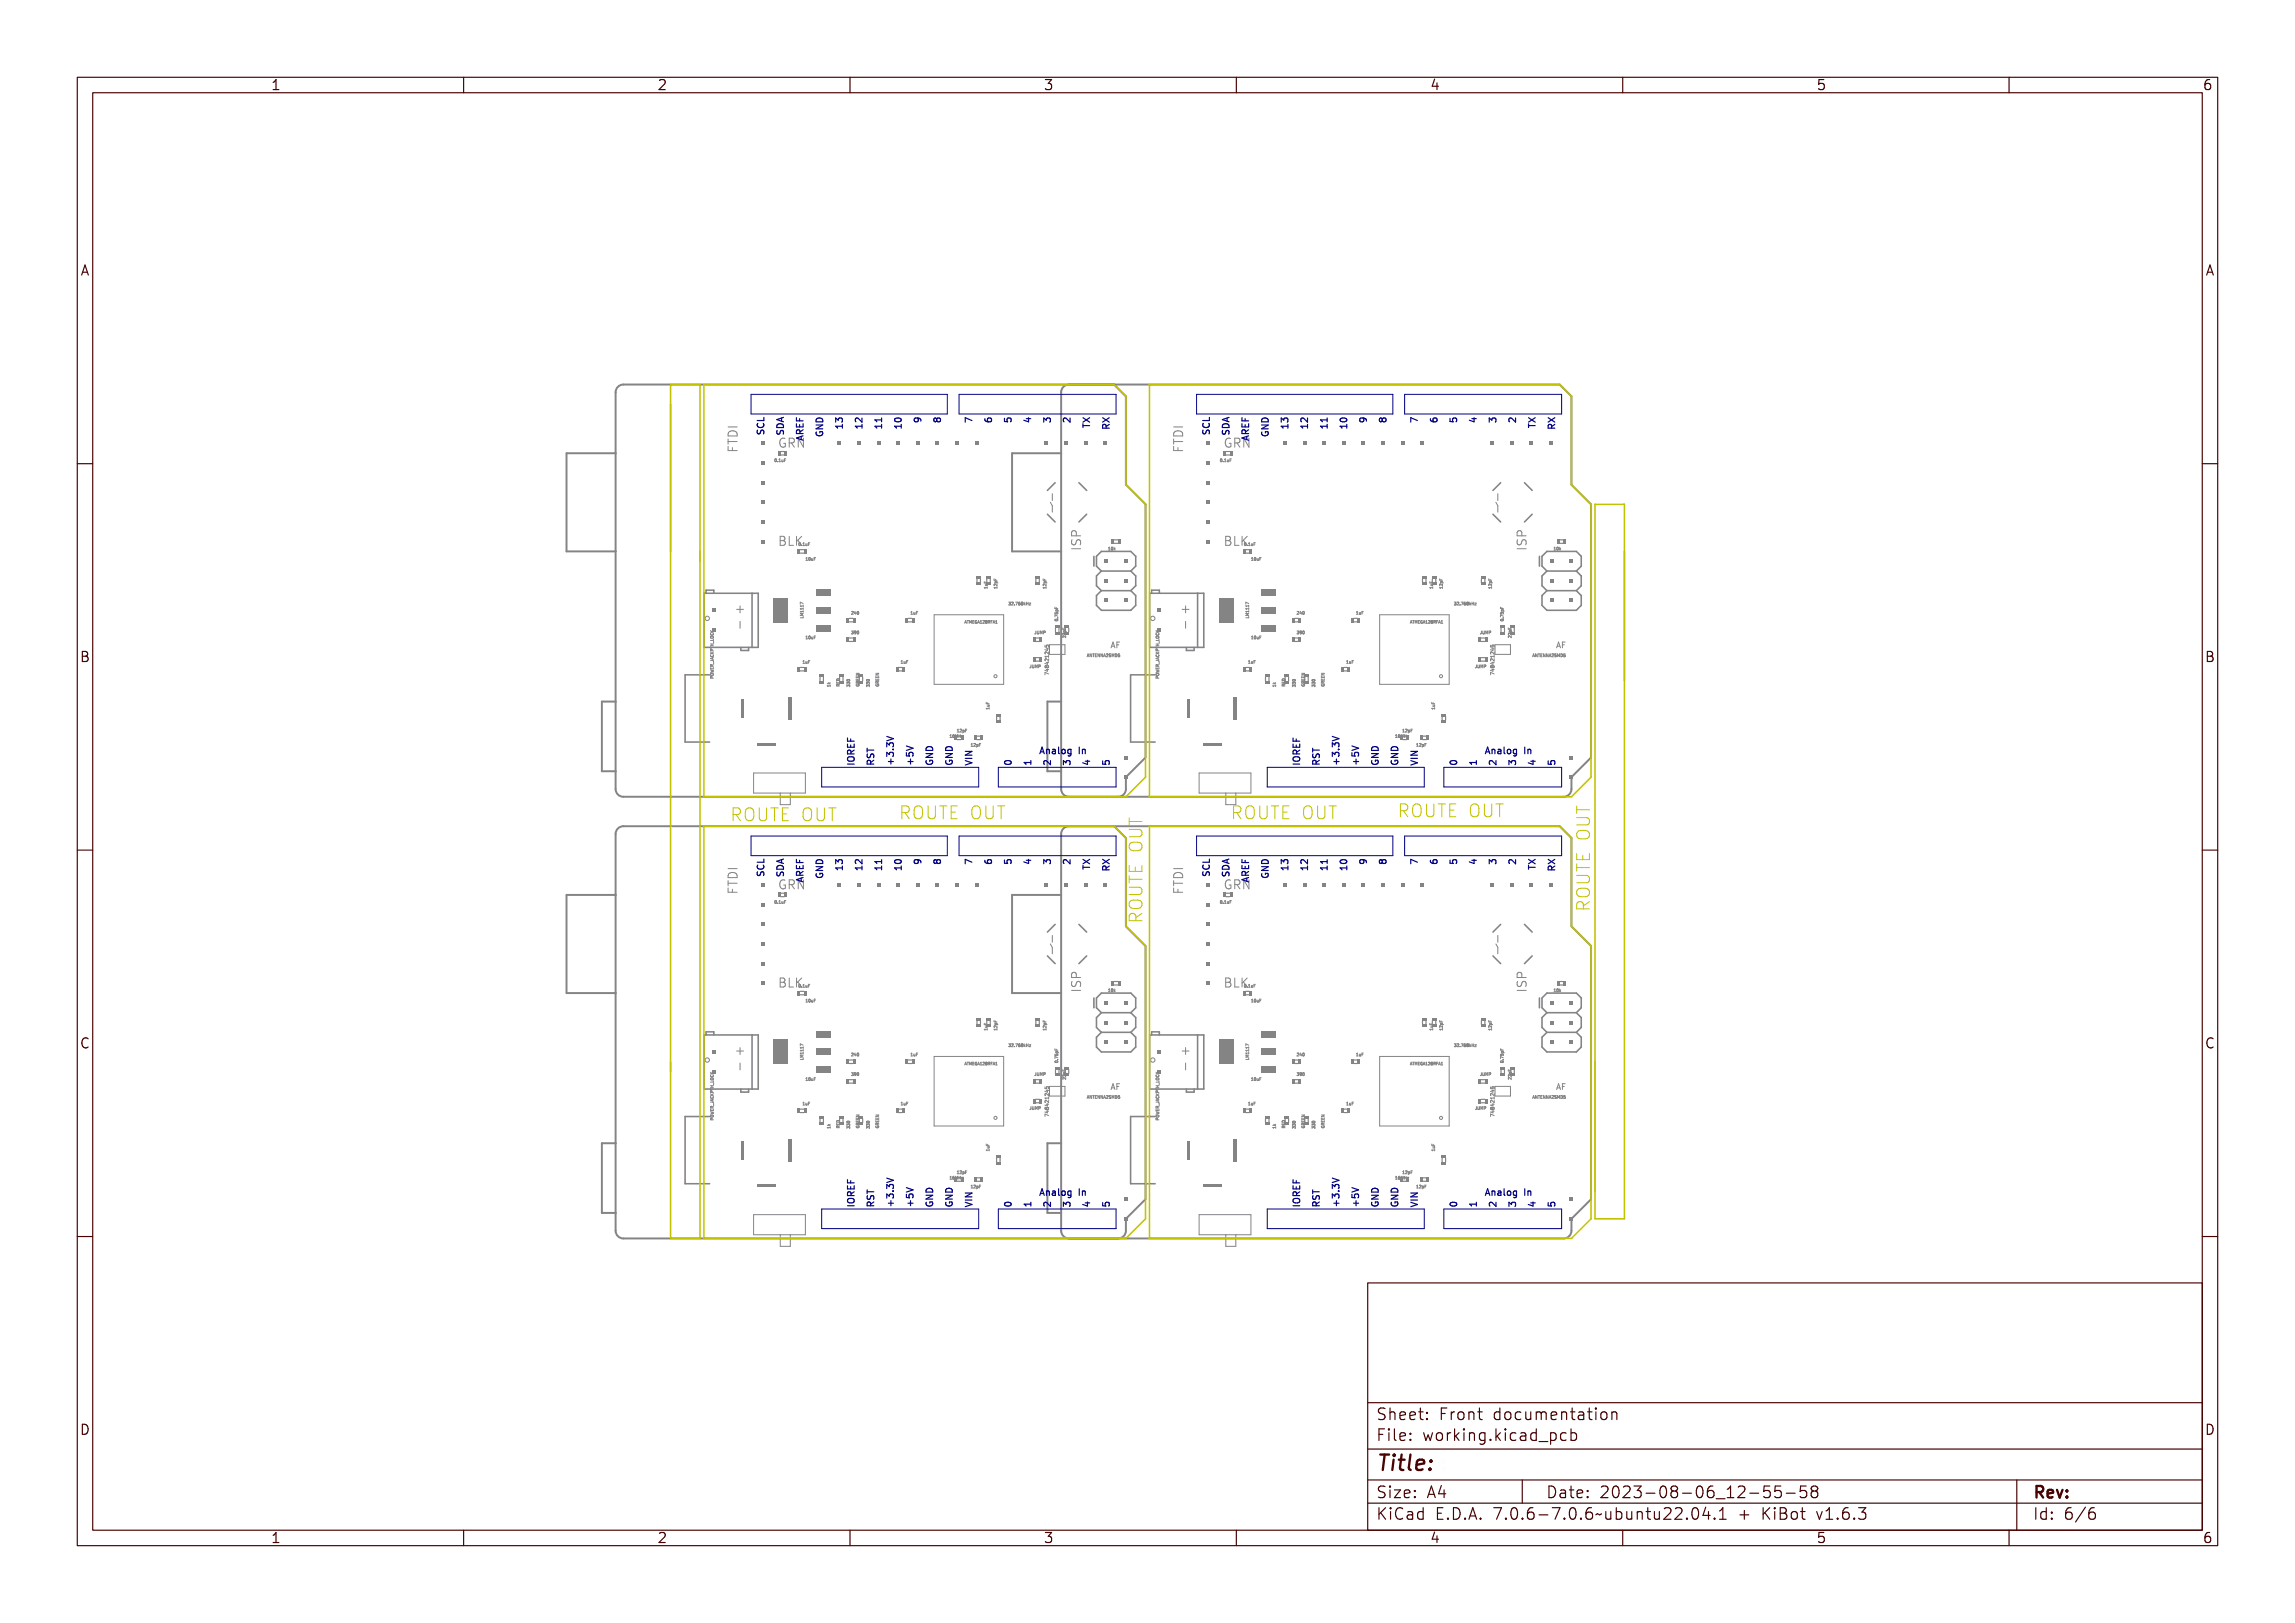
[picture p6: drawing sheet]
<svg xmlns="http://www.w3.org/2000/svg" width="297mm" height="210mm" viewBox="0 0 297 210" stroke-linecap="round" stroke-linejoin="round" font-family="sans-serif">
<defs><g id="words">
<text font-size="2.7" fill="#480000" x="178" y="190.3">Title:</text>
<g font-size="2.2" fill="#c2c200">
<text x="94.4" y="106.4">ROUTE OUT</text>
<text x="116.2" y="106.1">ROUTE OUT</text>
<text x="159.2" y="106.1">ROUTE OUT</text>
<text x="180.8" y="105.9">ROUTE OUT</text>
<text x="148" y="119.6" transform="rotate(-90 148 119.6)">ROUTE OUT</text>
<text x="205.9" y="118.1" transform="rotate(-90 205.9 118.1)">ROUTE OUT</text>
</g>
<g font-size="2" fill="#480000">
<text x="178" y="183.7">Sheet: Front documentation</text>
<text x="178" y="186.5">File: working.kicad_pcb</text>
<text x="178" y="193.9">Size: A4</text>
<text x="178" y="196.6">KiCad E.D.A. 7.0.6-7.0.6~ubuntu22.04.1 + KiBot v1.6.3</text>
<text x="200" y="193.9">Date: 2023-08-06_12-55-58</text>
<text x="263" y="196.6">Id: 6/6</text>
<text x="263" y="193.9">Rev:</text>
</g>
<g font-size="1.7" fill="#480000">
<text x="35" y="11.7">1</text>
<text x="85" y="11.7">2</text>
<text x="135" y="11.7">3</text>
<text x="185" y="11.7">4</text>
<text x="235" y="11.7">5</text>
<text x="285" y="11.7">6</text>
<text x="10.5" y="35.7">A</text>
<text x="285.5" y="35.7">A</text>
<text x="10.5" y="85.6">B</text>
<text x="285.5" y="85.6">B</text>
<text x="10.5" y="135.7">C</text>
<text x="285.5" y="135.7">C</text>
<text x="10.5" y="185.6">D</text>
<text x="285.5" y="185.6">D</text>
<text x="35" y="199.7">1</text>
<text x="85" y="199.7">2</text>
<text x="135" y="199.7">3</text>
<text x="185" y="199.7">4</text>
<text x="235" y="199.7">5</text>
<text x="285" y="199.7">6</text>
</g>
<g font-size="1.6" fill="#848484">
<text x="95.5" y="58.6" transform="rotate(-90 95.5 58.6)">FTDI</text>
<text x="100.6" y="58">GRN</text>
<text x="153.2" y="58.6" transform="rotate(-90 153.2 58.6)">FTDI</text>
<text x="158.3" y="58">GRN</text>
<text x="100.6" y="70.7">BLK</text>
<text x="158.3" y="70.7">BLK</text>
<text x="95.5" y="115.8" transform="rotate(-90 95.5 115.8)">FTDI</text>
<text x="100.6" y="115.2">GRN</text>
<text x="153.2" y="115.8" transform="rotate(-90 153.2 115.8)">FTDI</text>
<text x="158.3" y="115.2">GRN</text>
<text x="100.6" y="127.9">BLK</text>
<text x="158.3" y="127.9">BLK</text>
</g>
<g font-size="1.2" fill="#000084">
<text x="98.8" y="55.9" transform="rotate(-90 98.8 55.9)">SCL</text>
<text x="101.4" y="55.9" transform="rotate(-90 101.4 55.9)">SDA</text>
<text x="103.9" y="56.6" transform="rotate(-90 103.9 56.6)">AREF</text>
<text x="106.4" y="55.9" transform="rotate(-90 106.4 55.9)">GND</text>
<text x="109" y="55.2" transform="rotate(-90 109 55.2)">13</text>
<text x="111.5" y="55.2" transform="rotate(-90 111.5 55.2)">12</text>
<text x="114.1" y="55.2" transform="rotate(-90 114.1 55.2)">11</text>
<text x="116.6" y="55.2" transform="rotate(-90 116.6 55.2)">10</text>
<text x="119.1" y="54.5" transform="rotate(-90 119.1 54.5)">9</text>
<text x="121.7" y="54.5" transform="rotate(-90 121.7 54.5)">8</text>
<text x="125.7" y="54.5" transform="rotate(-90 125.7 54.5)">7</text>
<text x="128.3" y="54.5" transform="rotate(-90 128.3 54.5)">6</text>
<text x="130.8" y="54.5" transform="rotate(-90 130.8 54.5)">5</text>
<text x="133.4" y="54.5" transform="rotate(-90 133.4 54.5)">4</text>
<text x="135.9" y="54.5" transform="rotate(-90 135.9 54.5)">3</text>
<text x="138.4" y="54.5" transform="rotate(-90 138.4 54.5)">2</text>
<text x="141" y="55.2" transform="rotate(-90 141 55.2)">TX</text>
<text x="143.5" y="55.2" transform="rotate(-90 143.5 55.2)">RX</text>
<text x="156.5" y="55.9" transform="rotate(-90 156.5 55.9)">SCL</text>
<text x="159" y="55.9" transform="rotate(-90 159 55.9)">SDA</text>
<text x="161.6" y="56.6" transform="rotate(-90 161.6 56.6)">AREF</text>
<text x="164.1" y="55.9" transform="rotate(-90 164.1 55.9)">GND</text>
<text x="166.6" y="55.2" transform="rotate(-90 166.6 55.2)">13</text>
<text x="169.2" y="55.2" transform="rotate(-90 169.2 55.2)">12</text>
<text x="171.7" y="55.2" transform="rotate(-90 171.7 55.2)">11</text>
<text x="174.3" y="55.2" transform="rotate(-90 174.3 55.2)">10</text>
<text x="176.8" y="54.5" transform="rotate(-90 176.8 54.5)">9</text>
<text x="179.3" y="54.5" transform="rotate(-90 179.3 54.5)">8</text>
<text x="183.4" y="54.5" transform="rotate(-90 183.4 54.5)">7</text>
<text x="185.9" y="54.5" transform="rotate(-90 185.9 54.5)">6</text>
<text x="188.5" y="54.5" transform="rotate(-90 188.5 54.5)">5</text>
<text x="191" y="54.5" transform="rotate(-90 191 54.5)">4</text>
<text x="193.6" y="54.5" transform="rotate(-90 193.6 54.5)">3</text>
<text x="196.1" y="54.5" transform="rotate(-90 196.1 54.5)">2</text>
<text x="198.6" y="55.2" transform="rotate(-90 198.6 55.2)">TX</text>
<text x="201.2" y="55.2" transform="rotate(-90 201.2 55.2)">RX</text>
<text x="110.7" y="99.2" transform="rotate(-90 110.7 99.2)">IOREF</text>
<text x="113.2" y="99.2" transform="rotate(-90 113.2 99.2)">RST</text>
<text x="115.7" y="99.2" transform="rotate(-90 115.7 99.2)">+3.3V</text>
<text x="118.3" y="99.2" transform="rotate(-90 118.3 99.2)">+5V</text>
<text x="120.8" y="99.2" transform="rotate(-90 120.8 99.2)">GND</text>
<text x="123.4" y="99.2" transform="rotate(-90 123.4 99.2)">GND</text>
<text x="125.9" y="99.2" transform="rotate(-90 125.9 99.2)">VIN</text>
<text x="131" y="99.2" transform="rotate(-90 131 99.2)">0</text>
<text x="133.5" y="99.2" transform="rotate(-90 133.5 99.2)">1</text>
<text x="134.5" y="97.5">Analog In</text>
<text x="136.1" y="99.2" transform="rotate(-90 136.1 99.2)">2</text>
<text x="138.6" y="99.2" transform="rotate(-90 138.6 99.2)">3</text>
<text x="141.1" y="99.2" transform="rotate(-90 141.1 99.2)">4</text>
<text x="143.7" y="99.2" transform="rotate(-90 143.7 99.2)">5</text>
<text x="168.3" y="99.2" transform="rotate(-90 168.3 99.2)">IOREF</text>
<text x="170.9" y="99.2" transform="rotate(-90 170.9 99.2)">RST</text>
<text x="173.4" y="99.2" transform="rotate(-90 173.4 99.2)">+3.3V</text>
<text x="175.9" y="99.2" transform="rotate(-90 175.9 99.2)">+5V</text>
<text x="178.5" y="99.2" transform="rotate(-90 178.5 99.2)">GND</text>
<text x="181" y="99.2" transform="rotate(-90 181 99.2)">GND</text>
<text x="183.6" y="99.2" transform="rotate(-90 183.6 99.2)">VIN</text>
<text x="188.6" y="99.2" transform="rotate(-90 188.6 99.2)">0</text>
<text x="191.2" y="99.2" transform="rotate(-90 191.2 99.2)">1</text>
<text x="192.2" y="97.5">Analog In</text>
<text x="193.7" y="99.2" transform="rotate(-90 193.7 99.2)">2</text>
<text x="196.3" y="99.2" transform="rotate(-90 196.3 99.2)">3</text>
<text x="198.8" y="99.2" transform="rotate(-90 198.8 99.2)">4</text>
<text x="201.3" y="99.2" transform="rotate(-90 201.3 99.2)">5</text>
<text x="98.8" y="113.1" transform="rotate(-90 98.8 113.1)">SCL</text>
<text x="101.4" y="113.1" transform="rotate(-90 101.4 113.1)">SDA</text>
<text x="103.9" y="113.7" transform="rotate(-90 103.9 113.7)">AREF</text>
<text x="106.4" y="113.1" transform="rotate(-90 106.4 113.1)">GND</text>
<text x="109" y="112.4" transform="rotate(-90 109 112.4)">13</text>
<text x="111.5" y="112.4" transform="rotate(-90 111.5 112.4)">12</text>
<text x="114.1" y="112.4" transform="rotate(-90 114.1 112.4)">11</text>
<text x="116.6" y="112.4" transform="rotate(-90 116.6 112.4)">10</text>
<text x="119.1" y="111.7" transform="rotate(-90 119.1 111.7)">9</text>
<text x="121.7" y="111.7" transform="rotate(-90 121.7 111.7)">8</text>
<text x="125.7" y="111.7" transform="rotate(-90 125.7 111.7)">7</text>
<text x="128.3" y="111.7" transform="rotate(-90 128.3 111.7)">6</text>
<text x="130.8" y="111.7" transform="rotate(-90 130.8 111.7)">5</text>
<text x="133.4" y="111.7" transform="rotate(-90 133.4 111.7)">4</text>
<text x="135.9" y="111.7" transform="rotate(-90 135.9 111.7)">3</text>
<text x="138.4" y="111.7" transform="rotate(-90 138.4 111.7)">2</text>
<text x="141" y="112.4" transform="rotate(-90 141 112.4)">TX</text>
<text x="143.5" y="112.4" transform="rotate(-90 143.5 112.4)">RX</text>
<text x="156.5" y="113.1" transform="rotate(-90 156.5 113.1)">SCL</text>
<text x="159" y="113.1" transform="rotate(-90 159 113.1)">SDA</text>
<text x="161.6" y="113.7" transform="rotate(-90 161.6 113.7)">AREF</text>
<text x="164.1" y="113.1" transform="rotate(-90 164.1 113.1)">GND</text>
<text x="166.6" y="112.4" transform="rotate(-90 166.6 112.4)">13</text>
<text x="169.2" y="112.4" transform="rotate(-90 169.2 112.4)">12</text>
<text x="171.7" y="112.4" transform="rotate(-90 171.7 112.4)">11</text>
<text x="174.3" y="112.4" transform="rotate(-90 174.3 112.4)">10</text>
<text x="176.8" y="111.7" transform="rotate(-90 176.8 111.7)">9</text>
<text x="179.3" y="111.7" transform="rotate(-90 179.3 111.7)">8</text>
<text x="183.4" y="111.7" transform="rotate(-90 183.4 111.7)">7</text>
<text x="185.9" y="111.7" transform="rotate(-90 185.9 111.7)">6</text>
<text x="188.5" y="111.7" transform="rotate(-90 188.5 111.7)">5</text>
<text x="191" y="111.7" transform="rotate(-90 191 111.7)">4</text>
<text x="193.6" y="111.7" transform="rotate(-90 193.6 111.7)">3</text>
<text x="196.1" y="111.7" transform="rotate(-90 196.1 111.7)">2</text>
<text x="198.6" y="112.4" transform="rotate(-90 198.6 112.4)">TX</text>
<text x="201.2" y="112.4" transform="rotate(-90 201.2 112.4)">RX</text>
<text x="134.5" y="154.6">Analog In</text>
<text x="192.2" y="154.6">Analog In</text>
<text x="110.7" y="156.3" transform="rotate(-90 110.7 156.3)">IOREF</text>
<text x="113.2" y="156.3" transform="rotate(-90 113.2 156.3)">RST</text>
<text x="115.7" y="156.3" transform="rotate(-90 115.7 156.3)">+3.3V</text>
<text x="118.3" y="156.3" transform="rotate(-90 118.3 156.3)">+5V</text>
<text x="120.8" y="156.3" transform="rotate(-90 120.8 156.3)">GND</text>
<text x="123.4" y="156.3" transform="rotate(-90 123.4 156.3)">GND</text>
<text x="125.9" y="156.3" transform="rotate(-90 125.9 156.3)">VIN</text>
<text x="131" y="156.3" transform="rotate(-90 131 156.3)">0</text>
<text x="133.5" y="156.3" transform="rotate(-90 133.5 156.3)">1</text>
<text x="136.1" y="156.3" transform="rotate(-90 136.1 156.3)">2</text>
<text x="138.6" y="156.3" transform="rotate(-90 138.6 156.3)">3</text>
<text x="141.1" y="156.3" transform="rotate(-90 141.1 156.3)">4</text>
<text x="143.7" y="156.3" transform="rotate(-90 143.7 156.3)">5</text>
<text x="168.3" y="156.3" transform="rotate(-90 168.3 156.3)">IOREF</text>
<text x="170.9" y="156.3" transform="rotate(-90 170.9 156.3)">RST</text>
<text x="173.4" y="156.3" transform="rotate(-90 173.4 156.3)">+3.3V</text>
<text x="175.9" y="156.3" transform="rotate(-90 175.9 156.3)">+5V</text>
<text x="178.5" y="156.3" transform="rotate(-90 178.5 156.3)">GND</text>
<text x="181" y="156.3" transform="rotate(-90 181 156.3)">GND</text>
<text x="183.6" y="156.3" transform="rotate(-90 183.6 156.3)">VIN</text>
<text x="188.6" y="156.3" transform="rotate(-90 188.6 156.3)">0</text>
<text x="191.2" y="156.3" transform="rotate(-90 191.2 156.3)">1</text>
<text x="193.7" y="156.3" transform="rotate(-90 193.7 156.3)">2</text>
<text x="196.3" y="156.3" transform="rotate(-90 196.3 156.3)">3</text>
<text x="198.8" y="156.3" transform="rotate(-90 198.8 156.3)">4</text>
<text x="201.3" y="156.3" transform="rotate(-90 201.3 156.3)">5</text>
</g>
<g font-size="1" fill="#848484">
<text x="143.7" y="83.9">AF</text>
<text x="201.3" y="83.9">AF</text>
<text x="143.7" y="141.1">AF</text>
<text x="201.3" y="141.1">AF</text>
</g>
<g font-size=".5" fill="#848484">
<text x="100.2" y="59.8">0.1uF</text>
<text x="157.8" y="59.8">0.1uF</text>
<text x="103.4" y="70.6">0.1uF</text>
<text x="143.4" y="71.2">10k</text>
<text x="161" y="70.6">0.1uF</text>
<text x="201" y="71.2">10k</text>
<text x="104.2" y="72.6">10uF</text>
<text x="127.8" y="76.2" transform="rotate(-90 127.8 76.2)">1uF</text>
<text x="129.1" y="76.2" transform="rotate(-90 129.1 76.2)">12pF</text>
<text x="135.4" y="76.2" transform="rotate(-90 135.4 76.2)">12pF</text>
<text x="161.9" y="72.6">10uF</text>
<text x="186.7" y="76.2" transform="rotate(-90 186.7 76.2)">12pF</text>
<text x="193.1" y="76.2" transform="rotate(-90 193.1 76.2)">12pF</text>
<text x="104" y="80" transform="rotate(-90 104 80)">LM1117</text>
<text x="104.2" y="82.7">10uF</text>
<text x="110.3" y="82">390</text>
<text x="110.3" y="79.5">240</text>
<text x="117.9" y="79.5">1uF</text>
<text x="125.4" y="80.6">ATMEGA128RFA1</text>
<text x="130.5" y="78.3">32.768kHz</text>
<text x="134.2" y="82">JUMP</text>
<text x="136.9" y="80.4" transform="rotate(-90 136.9 80.4)">0.75pF</text>
<text x="138" y="82.6" transform="rotate(-90 138 82.6)">22pF</text>
<text x="161.6" y="80" transform="rotate(-90 161.6 80)">LM1117</text>
<text x="161.9" y="82.7">10uF</text>
<text x="168" y="82">390</text>
<text x="168" y="79.5">240</text>
<text x="175.6" y="79.5">1uF</text>
<text x="183.1" y="80.6">ATMEGA128RFA1</text>
<text x="188.1" y="78.3">32.768kHz</text>
<text x="191.8" y="82">JUMP</text>
<text x="194.6" y="80.4" transform="rotate(-90 194.6 80.4)">0.75pF</text>
<text x="195.6" y="82.6" transform="rotate(-90 195.6 82.6)">22pF</text>
<text x="92.4" y="87.9" transform="rotate(-90 92.4 87.9)">POWER_JACKPTH_LOCK</text>
<text x="104" y="85.8">1uF</text>
<text x="107.5" y="88.9" transform="rotate(-90 107.5 88.9)">1k</text>
<text x="108.7" y="88.9" transform="rotate(-90 108.7 88.9)">RED</text>
<text x="110" y="88.9" transform="rotate(-90 110 88.9)">330</text>
<text x="111.2" y="88.9" transform="rotate(-90 111.2 88.9)">GREEN</text>
<text x="112.6" y="88.9" transform="rotate(-90 112.6 88.9)">330</text>
<text x="113.8" y="88.9" transform="rotate(-90 113.8 88.9)">GREEN</text>
<text x="116.7" y="85.8">1uF</text>
<text x="133.2" y="86.5">JUMP</text>
<text x="140.6" y="85">ANTENNA2SMD5</text>
<text x="150" y="87.9" transform="rotate(-90 150 87.9)">POWER_JACKPTH_LOCK</text>
<text x="161.6" y="85.8">1uF</text>
<text x="165.1" y="88.9" transform="rotate(-90 165.1 88.9)">1k</text>
<text x="166.3" y="88.9" transform="rotate(-90 166.3 88.9)">RED</text>
<text x="167.7" y="88.9" transform="rotate(-90 167.7 88.9)">330</text>
<text x="168.9" y="88.9" transform="rotate(-90 168.9 88.9)">GREEN</text>
<text x="170.2" y="88.9" transform="rotate(-90 170.2 88.9)">330</text>
<text x="171.4" y="88.9" transform="rotate(-90 171.4 88.9)">GREEN</text>
<text x="174.3" y="85.8">1uF</text>
<text x="190.9" y="86.5">JUMP</text>
<text x="198.3" y="85">ANTENNA2SMD5</text>
<text x="122.8" y="95.5">16MHz</text>
<text x="124" y="94.7">12pF</text>
<text x="128.1" y="91.9" transform="rotate(-90 128.1 91.9)">1uF</text>
<text x="180.5" y="95.5">16MHz</text>
<text x="181.7" y="94.7">12pF</text>
<text x="185.7" y="91.9" transform="rotate(-90 185.7 91.9)">1uF</text>
<text x="125.6" y="96.6">12pF</text>
<text x="183.2" y="96.6">12pF</text>
<text x="100.2" y="116.9">0.1uF</text>
<text x="157.8" y="116.9">0.1uF</text>
<text x="103.4" y="127.7">0.1uF</text>
<text x="104.2" y="129.7">10uF</text>
<text x="143.4" y="128.4">10k</text>
<text x="161" y="127.7">0.1uF</text>
<text x="161.9" y="129.7">10uF</text>
<text x="201" y="128.4">10k</text>
<text x="104" y="137.2" transform="rotate(-90 104 137.2)">LM1117</text>
<text x="110.3" y="136.6">240</text>
<text x="117.9" y="136.6">1uF</text>
<text x="125.4" y="137.8">ATMEGA128RFA1</text>
<text x="127.8" y="133.4" transform="rotate(-90 127.8 133.4)">1uF</text>
<text x="129.1" y="133.4" transform="rotate(-90 129.1 133.4)">12pF</text>
<text x="130.5" y="135.5">32.768kHz</text>
<text x="135.4" y="133.4" transform="rotate(-90 135.4 133.4)">12pF</text>
<text x="136.9" y="137.6" transform="rotate(-90 136.9 137.6)">0.75pF</text>
<text x="161.6" y="137.2" transform="rotate(-90 161.6 137.2)">LM1117</text>
<text x="168" y="136.6">240</text>
<text x="175.6" y="136.6">1uF</text>
<text x="183.1" y="137.8">ATMEGA128RFA1</text>
<text x="186.7" y="133.4" transform="rotate(-90 186.7 133.4)">12pF</text>
<text x="188.1" y="135.5">32.768kHz</text>
<text x="193.1" y="133.4" transform="rotate(-90 193.1 133.4)">12pF</text>
<text x="104" y="143">1uF</text>
<text x="104.2" y="139.9">10uF</text>
<text x="110.3" y="139.2">390</text>
<text x="116.7" y="143">1uF</text>
<text x="133.2" y="143.6">JUMP</text>
<text x="134.2" y="139.2">JUMP</text>
<text x="138" y="139.7" transform="rotate(-90 138 139.7)">22pF</text>
<text x="140.6" y="142.1">ANTENNA2SMD5</text>
<text x="161.6" y="143">1uF</text>
<text x="161.9" y="139.9">10uF</text>
<text x="168" y="139.2">390</text>
<text x="174.3" y="143">1uF</text>
<text x="190.9" y="143.6">JUMP</text>
<text x="191.8" y="139.2">JUMP</text>
<text x="195.6" y="139.7" transform="rotate(-90 195.6 139.7)">22pF</text>
<text x="198.3" y="142.1">ANTENNA2SMD5</text>
<text x="92.4" y="145" transform="rotate(-90 92.4 145)">POWER_JACKPTH_LOCK</text>
<text x="107.5" y="146.1" transform="rotate(-90 107.5 146.1)">1k</text>
<text x="108.7" y="146" transform="rotate(-90 108.7 146)">RED</text>
<text x="110" y="146.1" transform="rotate(-90 110 146.1)">330</text>
<text x="111.2" y="146" transform="rotate(-90 111.2 146)">GREEN</text>
<text x="112.6" y="146.1" transform="rotate(-90 112.6 146.1)">330</text>
<text x="113.8" y="146" transform="rotate(-90 113.8 146)">GREEN</text>
<text x="128.1" y="149" transform="rotate(-90 128.1 149)">1uF</text>
<text x="150" y="145" transform="rotate(-90 150 145)">POWER_JACKPTH_LOCK</text>
<text x="166.3" y="146" transform="rotate(-90 166.3 146)">RED</text>
<text x="167.7" y="146.1" transform="rotate(-90 167.7 146.1)">330</text>
<text x="171.4" y="146" transform="rotate(-90 171.4 146)">GREEN</text>
<text x="185.7" y="149" transform="rotate(-90 185.7 149)">1uF</text>
<text x="122.8" y="152.6">16MHz</text>
<text x="124" y="151.9">12pF</text>
<text x="125.6" y="153.8">12pF</text>
<text x="180.5" y="152.6">16MHz</text>
<text x="181.7" y="151.9">12pF</text>
<text x="183.2" y="153.8">12pF</text>
</g>
</g></defs>
<g fill="none" stroke="#848484" stroke-width=".13">
<path d="M94.4 57.8h.1v.5h.4v-.5h.1v.5h.5v.2h-1.1zM94.4 56.8h.1v.4h1v.1h-1v.4h-.1zM94.4 55.1h.1v.2h.9v-.2h.1v.6h-.1v-.3h-.9v.3h-.1zM94.5 56.1a.61 .61 0 0 1 .8-.1 .61 .61 0 0 1 .2 .7h-1.1v-.5zM94.6 56.2l.2-.1a.41 .41 0 0 1 .4 0 .41 .41 0 0 1 .2 .4h-.9zM100.2 59.5l.1-.1a.16 .16 0 0 1 .1 .2 .16 .16 0 0 1-.2 .2zM100.3 59.5h.1l-.1 .3zM100.6 59.7l.1 .1zM100.8 57l.4-.1h.2v.2l-.2-.1a.45 .45 0 0 0-.4 .5 .45 .45 0 0 0 .5 .4v-.3h-.1v-.2h.3v.5a.5 .5 0 0 1-.7 0 .5 .5 0 0 1-.1-.6zM100.8 59.5l.2-.1v.4h-.2h.1v-.3zM101.1 59.5l.1 .3 .1-.3v.3h-.2zM101.4 59.4h.2l-.1 .1v.1h.1h-.1v.2z"/>
<path d="M101.7 56.9a.58 .58 0 0 1 .6 .2l.1 .2-.3 .2 .4 .5h-.2l-.2-.4-.1-.1h-.2v.5h-.1zM101.8 57h.2a.2 .2 0 0 1 .2 .2 .2 .2 0 0 1-.2 .2h-.2zM102.6 56.9h.2l.4 .9v-.9h.1v1.1h-.2l-.4-.9v.9h-.1zM103.3 56.7l.7 1.2v-1.2M152.1 57.8h.1v.5h.3v-.5h.2v.5h.5v.2h-1.1zM152.1 56.8h.1v.4h1v.1h-1v.4h-.1zM152.1 55.1h.1v.2h.9v-.2h.1v.6h-.1v-.3h-.9v.3h-.1zM152.2 56.1a.61 .61 0 0 1 .7-.1 .61 .61 0 0 1 .3 .7h-1.1v-.5zM152.3 56.2l.1-.1a.41 .41 0 0 1 .5 0 .41 .41 0 0 1 .2 .4h-.9zM157.9 59.5v-.1a.16 .16 0 0 1 .2 .2 .16 .16 0 0 1-.2 .2zM158 59.5v.3zM158.3 59.7v.1z"/>
<path d="M158.5 57l.4-.1h.2v.2l-.2-.1a.45 .45 0 0 0-.4 .5 .45 .45 0 0 0 .4 .4l.1-.3h-.2v-.2h.3v.5a.5 .5 0 0 1-.6 0 .5 .5 0 0 1-.1-.6zM158.5 59.5l.1-.1v.4h.1h-.2h.1v-.3zM158.8 59.5l.1 .3 .1-.3v.3h-.2zM159.1 59.4h.2l-.2 .1v.1h.2h-.2v.2zM159.3 56.9a.58 .58 0 0 1 .7 .2v.2l-.2 .2 .4 .5h-.2l-.2-.4-.2-.1h-.1v.5h-.2zM159.5 57h.1a.2 .2 0 0 1 .3 .2 .2 .2 0 0 1-.3 .2h-.1zM160.3 56.9h.2l.3 .9v-.9h.2v1.1h-.2l-.4-.9v.9h-.1zM161 56.7l.6 1.2v-1.2M95.3 78.8h.9M95.5 79.1h.3v-.3h.1v.3h.4v.1h-.4v.4h-.1v-.4h-.3zM95.8 78.4v.9M100.7 69.6a.59 .59 0 0 1 .7 .1v.3l-.1 .1a.31 .31 0 0 1 .2 .4 .31 .31 0 0 1-.4 .2h-.4z"/>
<path d="M100.9 70.2h.2a.21 .21 0 0 1 .2 .2 .21 .21 0 0 1-.2 .2h-.2zM100.9 69.7h.2a.18 .18 0 0 1 .2 .2 .18 .18 0 0 1-.2 .1h-.2zM101.7 69.6h.2v1h.5v.1h-.7zM102.6 69.6h.2v.5l.4-.5h.2l-.4 .4 .4 .7h-.2l-.3-.6-.1 .2v.4h-.2zM103.4 70.3l.1-.1a.16 .16 0 0 1 .1 .2 .16 .16 0 0 1-.2 .1zM103.5 70.3h.1l-.1 .2zM103.6 79.9h.3l.1-.1v.2zM103.6 79.5h.4h-.3l.2 .1-.2 .1h.3h-.4l.2-.1zM103.6 79.3h.3l.1-.1v.2l-.1-.1h-.2l-.1 .1zM103.6 79h.3l.1-.1v.2l-.1-.1h-.2l-.1 .1zM103.6 78.7h.3l.1-.1v.2l-.1-.1h-.2l-.1 .1zM103.6 78.3l.4 .2-.3-.2-.1 .2z"/>
<path d="M103.8 70.5l.1 .1zM103.9 78.1l-.3-.2v.3M104 70.2h.2v.3v.1h-.2l.1-.1v-.2zM104.3 72.2h.1v.3l.1 .1h-.2v-.1v-.3zM104.3 70.3l.1 .2 .1-.2v.3h-.2zM104.6 72.2a.16 .16 0 0 1 .2 .2 .16 .16 0 0 1-.2 .1zM104.6 72.2l.1 .1v.2zM104.6 70.2h.2l-.1 .1v.1h.1h-.1v.2zM104.9 72.3v.2l.2-.2v.3l-.2-.1zM105.2 72.2h.2h-.2v.1h.2l-.2 .1v.2zM110.4 79.1l.2 .1-.2 .2 .2 .1h-.2l.1-.3zM110.8 79.1l.1 .2v.2l-.3-.1z"/>
<path d="M110.8 79.1v.2h-.1zM111 79.1a.16 .16 0 0 1 .2 .2 .16 .16 0 0 1-.2 .1zM111 79.1l.1 .1v.2zM118 79.1h.1v.3l.1 .1h-.2l.1-.1v-.3zM118.3 79.2l.1 .2 .1-.2v.3l-.2-.1zM118.6 79.1h.2h-.1v.2h.1h-.1v.2zM127.4 76.1h.4v-.1v.2v-.1h-.3v.1zM127.4 75.4l.1 .1h.1v-.1v.1l.2 .1h-.4zM127.5 75.7h.3v.1l-.3 .1 .3-.1zM128.7 76.1h.3l.1-.1v.2l-.1-.1h-.2l-.1 .1zM128.7 75.1l.1 .1h.1v-.1v.1l.2 .1h-.4zM128.7 75.7h.1l.2 .2 .1-.2v.2l-.3-.2-.1 .2z"/>
<path d="M128.8 75.4a.13 .13 0 0 1 .2 0 .13 .13 0 0 1 .1 .1l.1 .1h-.4zM130.5 78h.2v.1a.11 .11 0 0 1 0 .2 .11 .11 0 0 1-.2 0l.2-.1h-.1l.1-.2zM130.8 78h.2l-.1 .3h.1h-.2l.2-.2zM131.2 78.3h.1M131.4 78h.2l-.1 .3 .1-.3zM131.7 78h.2l-.1 .1a.11 .11 0 0 1 .1 .1 .11 .11 0 0 1-.1 .1 .11 .11 0 0 1-.1-.1zM132 78h.2v.1a.1 .1 0 0 1 0 .2 .1 .1 0 0 1-.2 0 .11 .11 0 0 1 .1-.2zM132.3 78l.1 .2 .1-.1-.1 .1 .2 .1-.2-.1-.1 .1zM132.6 78v.1h.2v-.1v.3v-.1h-.2v.1zM132.9 78.1h.2l-.1 .2h.1h-.2l.2-.2zM133.2 78h.2l-.2 .3h.2M135.1 76.1h.3v-.1v.2v-.1h-.3v.1z"/>
<path d="M135.1 75.1v.1h.1v-.1v.1l.2 .1h-.3zM135.1 75.7h.1l.2 .2v-.2v.2l-.2-.2-.1 .2zM135.2 75.4a.13 .13 0 0 1 .2 0 .13 .13 0 0 1 0 .1l.1 .1h-.4zM135.9 65l.3 .4v.9M136.2 63.9v.9M136.6 79.6l.3 .1-.3-.1v.2zM136.6 79.3l.1 .1a.12 .12 0 0 1 .1-.1 .12 .12 0 0 1 .1 0 .12 .12 0 0 1 0 .2l-.1-.2v.2h-.2zM136.6 78.7v.1h.1l.1-.1v.1l.1 .1h-.3zM136.7 79a.13 .13 0 0 1 .2 0 .13 .13 0 0 1 0 .1l.1 .1h-.3zM136.9 79.9v.1zM138.7 71h1.1M138.7 69.8v.5l.2 .2 .3-.1 .2-.5h.3l.1 .2v.4"/>
<path d="M138.9 70.6h.1v.2h.9v-.2h.1v.6h-.1v-.2h-.9v.2h-.1zM138.9 69.6h.1a.24 .24 0 0 0-.1 .4 .24 .24 0 0 0 .4 .1 .39 .39 0 0 1 .5-.5 .39 .39 0 0 1 .2 .6l-.2 .1a.27 .27 0 0 0 .1-.4 .27 .27 0 0 0-.4-.1 .38 .38 0 0 1-.5 .5 .38 .38 0 0 1-.1-.7zM138.9 68.7a.38 .38 0 0 1 .5 0 .38 .38 0 0 1 .1 .5h.5v.1h-1.1zM139 68.8h.4v.4h-.4zM139.3 69.3l-.1-.5-.1-.1h-.3l-.1 .2v.4h1.1M143.4 70.9h.1v.3h.1h-.2h.1v-.3zM143.7 70.9h.1a.16 .16 0 0 1 .1 .1 .16 .16 0 0 1-.2 .2zM143.8 70.9l.1 .1-.1 .2zM144 70.8l.1 .3 .1-.1-.1 .1 .1 .1-.1-.1-.1 .1zM153 78.8h.9M153.1 79.1h.4v-.3h.1v.3h.3v.1h-.3v.4h-.1v-.4h-.4zM153.4 78.4v.9"/>
<path d="M158.4 69.6a.59 .59 0 0 1 .7 .1v.3l-.2 .1a.31 .31 0 0 1 .2 .4 .31 .31 0 0 1-.4 .2h-.3zM158.6 70.2h.1a.21 .21 0 0 1 .3 .2 .21 .21 0 0 1-.3 .2h-.1zM158.6 69.7h.1a.18 .18 0 0 1 .3 .2 .18 .18 0 0 1-.3 .1h-.1zM159.4 69.6h.1v1h.6v.1h-.7zM160.3 69.6h.1v.5l.5-.5h.2l-.5 .4 .5 .7h-.2l-.4-.6-.1 .2v.4h-.1zM161.1 70.3v-.1a.16 .16 0 0 1 .2 .2 .16 .16 0 0 1-.2 .1zM161.2 70.3v.2zM161.3 79.9h.3v-.1v.2zM161.3 79.5h.3h-.3l.2 .1-.2 .1h.3h-.3l.2-.1zM161.3 79.3h.3v-.1v.2v-.1h-.3v.1zM161.3 79h.3v-.1v.2v-.1h-.3v.1zM161.3 78.7h.3v-.1v.2v-.1h-.3v.1z"/>
<path d="M161.3 78.3l.3 .2-.3-.2v.2zM161.5 70.5v.1zM161.6 78.1l-.4-.2v.3M161.7 70.2h.1v.3l.1 .1h-.2l.1-.1v-.2zM161.9 72.2h.2v.3v.1h-.2l.1-.1v-.3zM162 70.3l.1 .2 .1-.2v.3h-.2zM162.2 72.2h.1a.16 .16 0 0 1 .1 .2 .16 .16 0 0 1-.2 .1zM162.3 72.2l.1 .1-.1 .2zM162.3 70.2h.2l-.2 .1v.1h.2h-.2v.2zM162.5 72.3l.1 .2 .1-.2v.3l-.2-.1zM162.8 72.2h.2h-.1v.1h.1l-.1 .1v.2zM168 79.1l.2 .1-.1 .2 .1 .1h-.2l.2-.3z"/>
<path d="M168.1 79.3l-.3 .2h.3M168.5 79.1l.1 .2-.1 .2-.2-.1zM168.5 79.1v.2h-.1zM168.6 79.1h.1a.16 .16 0 0 1 .1 .2 .16 .16 0 0 1-.2 .1zM168.7 79.1l.1 .1-.1 .2zM175.7 79.1h.1v.3l.1 .1h-.2v-.1v-.3zM176 79.2v.2l.2-.2v.3l-.2-.1zM176.3 79.1h.2h-.2v.2h.2h-.2v.2zM185 75.3v.1h.4M185.1 76.1h.3l.1-.1v.2l-.1-.1h-.3v.1zM185.1 75.4v.1h.1l.1-.1v.1l.2 .1h-.4zM185.2 75.6h.2"/>
<path d="M185.2 75.7h.3v.1l-.3 .1 .2-.1zM185.2 75.3v.1M185.4 75.6v.2h-.2M185.4 75.9v.2M185.4 76h-.4l.1 .1M186.4 76.1h.3v-.1v.2v-.1h-.3v.1zM186.4 75.1v.1h.1l.1-.1v.1l.1 .1h-.3zM186.4 75.7h.1l.2 .2v-.2v.2l-.2-.2-.1 .2zM186.5 75.4a.13 .13 0 0 1 .2 0 .13 .13 0 0 1 0 .1l.1 .1h-.3zM188.2 78h.1v.1a.11 .11 0 0 1 0 .2 .11 .11 0 0 1-.1 0l.1-.1h-.1l.1-.2zM188.5 78h.2l-.2 .3h.2h-.2l.1-.2zM188.8 78.3h.1z"/>
<path d="M189.1 78h.2l-.1 .3v-.3zM189.4 78h.2l-.2 .1a.11 .11 0 0 1 .2 .1 .11 .11 0 0 1-.1 .1 .11 .11 0 0 1-.1-.1zM189.7 78h.2l-.1 .1a.11 .11 0 0 1 .1 .2 .1 .1 0 0 1-.2 0 .1 .1 0 0 1 0-.2zM190 78v.2l.2-.1-.1 .1 .1 .1-.1-.1-.1 .1zM190.3 78v.1h.1l.1-.1v.3l-.1-.1h-.1v.1zM190.6 78.1h.2l-.2 .2h.2h-.2l.1-.2zM190.9 78h.1l-.1 .3h.1M192.7 76.1h.3l.1-.1v.2l-.1-.1h-.2l-.1 .1zM192.7 75.1l.1 .1h.1v-.1v.1l.2 .1h-.4zM192.7 75.7h.2l.1 .2 .1-.2v.2l-.3-.2-.1 .2zM192.8 75.4a.13 .13 0 0 1 .2 0 .13 .13 0 0 1 .1 .1l.1 .1h-.4zM194.2 79.6l.4 .1-.3-.1-.1 .2z"/>
<path d="M194.2 79.3l.2 .1a.12 .12 0 0 1 0-.1 .12 .12 0 0 1 .2 0 .12 .12 0 0 1-.1 .2v-.2l-.1 .2h-.2zM194.2 78.7l.1 .1h.1v-.1v.1l.2 .1h-.4zM194.4 79a.13 .13 0 0 1 .1 0 .13 .13 0 0 1 .1 .1l.1 .1h-.4zM194.5 79.9l.1 .1zM196.3 71h1.2M196.4 69.8l-.1 .5 .1 .1h.4l.2-.5 .3-.1 .2 .3-.1 .4M196.5 70.6h.1v.2h.9v-.2h.2v.6h-.2v-.2h-.9v.2h-.1zM196.6 69.6h.1a.24 .24 0 0 0-.1 .4 .24 .24 0 0 0 .4 .1 .39 .39 0 0 1 .4-.5 .39 .39 0 0 1 .2 .6l-.2 .1a.27 .27 0 0 0 .2-.4 .27 .27 0 0 0-.4-.1 .38 .38 0 0 1-.5 .5 .38 .38 0 0 1-.1-.7zM196.6 68.7a.38 .38 0 0 1 .5 0 .38 .38 0 0 1 .1 .5h.5v.1h-1.2zM196.7 68.8h.3l.1 .4h-.5zM196.9 69.3v-.5l-.2-.1h-.3l-.1 .2v.4h1.2M201.1 70.9h.1v.3h.1h-.2h.1v-.3z"/>
<path d="M201.4 70.9a.16 .16 0 0 1 .2 .1 .16 .16 0 0 1-.2 .2zM201.4 70.9l.1 .1v.2zM201.7 70.8v.3l.2-.1-.1 .1 .1 .1-.1-.1-.1 .1zM91.9 81.8h.4M91.9 81.6l.3 .2M92 82a.17 .17 0 0 0 .1 .2 .17 .17 0 0 0 .2-.2M92 87h.4l-.2 .1 .2 .1-.4 .1 .3-.1-.2-.1 .2-.1zM92 86.7v.2h.2v-.2v.2h.1l.1-.2v.2h-.4zM92 85.8l.3 .1 .1 .1-.1-.1h-.3v.1zM92 85.6l.4-.1h-.1l.1 .2zM92 84.9l.2 .1 .2-.1-.2 .1 .2 .1h-.4h.2zM92 84.3v.1h.4h-.4v.1z"/>
<path d="M92 84h.4h-.2v.2h.2h-.4h.2v-.2zM92 83.6h.3l.1-.2v.2zM92 82.5l.2 .1 .2-.1-.2 .1 .2 .1h-.4h.2zM92 87.4a.18 .18 0 0 1 .2-.1 .18 .18 0 0 1 .1 .2h-.3zM92 83.2a.18 .18 0 0 1 .2-.1 .18 .18 0 0 1 .1 .2h-.3zM92 85.2h.1a.13 .13 0 0 0 .1 .2 .13 .13 0 0 0 .1-.2 .17 .17 0 0 1-.1 .3 .18 .18 0 0 1-.2-.3zM92 82.8h.1a.13 .13 0 0 0 .1 .2 .13 .13 0 0 0 .1-.2 .17 .17 0 0 1-.1 .3 .18 .18 0 0 1-.2-.3zM92 87.6h.2v.2h.2h-.4zM92 86.4l.2 .1 .2-.1-.2 .1 .2 .1h-.4zM92 84.6h.2v.2h.2h-.4zM92 87.4h.3l-.2 .1zM92 83.2h.3l-.2 .1z"/>
<path d="M92 85.6h.2v.1zM92.1 87.7h.1v.1h-.2zM92.1 86.5l.1 .1h-.2zM92.1 84.7h.1v.1h-.2zM92.3 81.6l-.2 .1M92.5 86.1v.3zM92.5 83.7v.3zM95.8 80.4v.9M95.9 81h.1v.4h-.1zM104 85.5h.2v.3h-.2h.1v-.3zM104.3 82.4h.1v.3h.1h-.2v-.3zM104.3 85.5l.1 .3 .1-.3v.3h-.2z"/>
<path d="M104.6 82.4a.16 .16 0 0 1 .2 .1 .16 .16 0 0 1-.2 .2zM104.6 82.4l.1 .1v.2zM104.6 85.5h.2h-.1v.1h.1h-.1v.2zM104.9 82.4v.3l.2-.3v.3h-.2zM105.2 82.4h.2h-.2v.1h.2h-.2v.2zM108.3 88.3l.1 .2h.1v-.2v.2h.1l.1-.2v.2h-.4zM108.3 88.6l.2 .1 .2-.1-.2 .1 .2 .1h-.4zM108.4 88h.2l.1 .2h-.4zM108.4 88.7l.1 .1h-.1zM108.4 88.1h.2v.1h-.2zM109.7 88.1a.17 .17 0 0 1 .2 0 .17 .17 0 0 1 .1 .2h-.3zM109.7 88.7l.1 .1a.11 .11 0 0 1 .2-.1 .11 .11 0 0 1 0 .2l-.1-.2-.1 .1-.1-.1v.2z"/>
<path d="M109.7 88.4l.1 .1a.11 .11 0 0 1 .2-.1 .11 .11 0 0 1 0 .2l-.1-.2-.1 .1-.1-.1v.2zM109.7 88.2h.3l-.2 .1zM110.4 81.7h.1v.1a.11 .11 0 0 1 0 .2 .11 .11 0 0 1-.1-.1h.1l-.1-.1 .1-.1zM110.7 81.7a.16 .16 0 0 1 .2 .1 .16 .16 0 0 1-.2 .2h.1v-.1a.12 .12 0 0 1-.1-.1 .12 .12 0 0 1 0-.1zM110.8 87.1h.4l-.4 .2M110.9 88v.2h.1v-.2l.1 .2h.1v-.2v.2h-.3zM110.9 87.7v.2h.1v-.2l.1 .2h.1v-.2v.2h-.3zM110.9 87.4h.3l-.3 .2h.3h-.3l.3-.1zM110.9 88.6a.13 .13 0 0 0 .1 .2 .13 .13 0 0 0 .2-.1h-.2v-.1h.2a.17 .17 0 0 1-.1 .3 .18 .18 0 0 1-.2-.3zM110.9 88.3l.2 .1 .1-.1-.1 .1 .1 .1h-.3zM110.9 88.4l.1 .1h-.1zM111 81.7a.16 .16 0 0 1 .2 .1 .16 .16 0 0 1-.2 .2z"/>
<path d="M111 81.7l.1 .1v.2zM112.2 88.1a.17 .17 0 0 1 .2 0 .17 .17 0 0 1 .1 .2h-.3zM112.2 88.7l.2 .1a.11 .11 0 0 1 .2-.1 .11 .11 0 0 1-.1 .2v-.2l-.1 .1-.1-.1-.1 .2zM112.2 88.4l.2 .1a.11 .11 0 0 1 .2-.1 .11 .11 0 0 1-.1 .2v-.2l-.1 .1-.1-.1-.1 .2zM112.2 88.2h.3l-.2 .1zM113.3 87.1h.4l-.4 .2M113.4 88v.2h.2v-.2v.2h.1l.1-.2v.2h-.4zM113.4 87.7v.2h.2v-.2v.2h.1l.1-.2v.2h-.4zM113.4 87.4h.4l-.3 .2h.3h-.4l.3-.1zM113.4 88.6h.1a.13 .13 0 0 0 .1 .2 .13 .13 0 0 0 .1-.1h-.1v-.1h.1a.17 .17 0 0 1-.1 .3 .18 .18 0 0 1-.2-.3zM113.4 88.3l.2 .1 .2-.1-.2 .1 .2 .1h-.4zM113.5 88.4l.1 .1h-.2z"/>
<path d="M116.7 85.5h.2v.3h-.2h.1v-.3zM117 85.5l.1 .3 .1-.3v.3h-.2zM117.3 85.5h.2h-.1v.1h.1h-.1v.2zM122.9 95.1h.1v.3l.1 .1h-.2l.1-.1v-.2zM123.2 95.2l.2-.1-.1 .2a.11 .11 0 0 1 .1 0 .11 .11 0 0 1-.1 .2 .11 .11 0 0 1-.1-.1zM123.5 95.1l.1 .2 .1-.2v.4v-.3l-.1 .2-.1-.2v.3zM123.8 95.1v.2h.2v-.2v.4v-.2h-.2v.2zM123.9 94.7h.2M123.9 94.4v.1M124.1 94.4l.1-.1v.4h.1h-.2v-.3zM124.1 95.2h.2l-.2 .2 .2 .1h-.2l.1-.3zM124.3 94.4h.2l-.1 .3h.2h-.3l.2-.3z"/>
<path d="M124.5 95.2h.1l-.1 .2h.1M124.6 94.4l.1 .1a.12 .12 0 0 1 .2 .1 .12 .12 0 0 1-.2 .1l-.1 .1zM124.8 80.7l.2-.4 .1 .4M124.9 80.5h.2M125 94.3h.2l-.2 .1v.1h.2h-.2v.2zM125.2 80.3h.2M125.3 80.3v.4M125.5 80.3l.2 .3-.1-.1-.2 .1zM125.6 80.3v.2h-.1zM125.6 96.3h.2v.3h-.2h.1v-.3zM125.7 80.3h.3h-.1v.3l-.1-.3zM125.9 96.3h.2l-.1 .3h.1h-.2l.2-.2z"/>
<path d="M126 80.3l.1 .2 .2-.2v.3l-.1-.3v.2l-.1-.2-.1 .3zM126.2 96.4h.1a.12 .12 0 0 1 .1 .1 .12 .12 0 0 1-.1 .1l-.1 .1zM126.3 80.3h.2h-.1v.1h.1l-.1 .1v.1h.1h-.2zM126.5 96.3h.2h-.1v.1h.1l-.1 .1v.1zM126.6 80.3l.2 .1a.12 .12 0 0 0-.1 .1 .12 .12 0 0 0 .1 .1l-.1-.1h.1v.1a.17 .17 0 0 1-.2 0 .17 .17 0 0 1 0-.3zM127 80.3l.1 .3v-.1l-.2 .1zM127 80.3l.1 .2h-.1zM127.2 80.3h.1l.1 .3h-.2h.1v-.3zM127.5 80.3a.15 .15 0 0 1 .2 .1 .15 .15 0 0 1-.2 .2h.2h-.2l.1-.2zM127.7 91.7h.3l.1-.1v.2l-.1-.1h-.3v.1zM127.7 91v.2h.1l.1-.2v.2h.2h-.4zM127.8 91.3h.3v.2h-.3l.2-.1z"/>
<path d="M127.8 80.3h.1v.2a.1 .1 0 0 1 0 .1 .1 .1 0 0 1-.1 0 .1 .1 0 0 1 0-.1zM128 80.3h.2v.2l.1 .1-.2-.1-.1 .1zM128.1 80.3l.1 .1-.1 .1zM128.3 80.3h.3h-.2v.1h.1l-.1 .1v.1zM128.7 80.3l.2 .3-.1-.1-.2 .1zM128.7 80.3l.1 .2h-.1zM128.9 80.3h.1l.1 .3h-.2h.1v-.3zM133.3 86.1h.1v.4l-.2-.1h.2v-.3zM133.5 86.1l.1 .3h.1v-.3l.1 .2a.14 .14 0 0 1-.2 .2 .12 .12 0 0 1-.1-.2zM133.8 86.1l.1 .2 .2-.2v.4l-.1-.4v.2l-.1-.2-.1 .4zM134 82h-.1M134.1 86.1h.2a.12 .12 0 0 1 .1 .1 .12 .12 0 0 1-.2 .1l-.1 .2z"/>
<path d="M134.2 86.1l.1 .1v.1h-.1zM134.2 81.6h.2l-.1 .4h-.1l.1-.1v-.2zM134.4 86l.2 .1v.1h-.2M134.5 81.6l.1 .4 .1-.1v-.3v.3a.12 .12 0 0 1-.1 .1 .12 .12 0 0 1-.1-.1zM134.8 81.6l.1 .2 .1-.2v.4v-.3l-.1 .2-.1-.2v.3zM135.1 81.6h.1a.12 .12 0 0 1 .1 .2 .12 .12 0 0 1-.1 .1l-.1 .1zM135.2 81.7h.1v.1h-.1zM135.2 86.4l.5 .2-.4-.1-.1 .2zM135.2 86.1l.4-.1 .1 .1h-.1l-.1 .2zM135.2 85.3h.4l.1 .1h-.1l-.1 .2zM135.2 84.6h.4l.1-.1v.3l-.1-.1h-.3v.1zM135.2 83.8h.4l.1 .1h-.1l-.1 .2z"/>
<path d="M135.2 83.4l.1 .2h.1a.15 .15 0 0 1 .1-.2 .15 .15 0 0 1 .2 .1 .15 .15 0 0 1-.1 .2 .12 .12 0 0 0 0-.2 .12 .12 0 0 0-.1 0 .12 .12 0 0 0 0 .2h-.3zM135.2 83.5v.2h.3l-.1-.2h.3v.2M135.3 85.7h.1a.13 .13 0 0 1 .2 0 .13 .13 0 0 1 0 .2 .13 .13 0 0 1-.2-.1 .13 .13 0 0 1-.2 .1 .13 .13 0 0 1 .1-.2zM135.3 85.3v.2M135.3 84.9h.1l.2 .2 .1-.2v.3l-.3-.2-.1 .2zM135.3 84.2h.1l.2 .2 .1-.2v.2l-.3-.2-.1 .2zM135.3 85.3h.1M135.3 86.1h.2v.2zM135.3 85.4h.2v.1zM135.3 83.9h.2v.1zM135.3 86.4h.1M135.3 86.1h.1"/>
<path d="M135.3 86.1l-.1 .1 .1 .2M135.3 86.1l.1 .1M135.4 86.6h.3M135.4 85.7h.3M135.4 84h.3M135.4 86.2l.1-.1 .2 .1-.1 .2-.2-.1M135.4 86.3l-.1 .1M135.4 86.2v.1M135.5 86.6v.2l-.3-.1M135.5 83.9v.3l-.3-.1M135.5 85.7v.3l-.3-.2M135.7 85.2v.3l-.3-.2h-.1"/>
<path d="M135.7 84.9h-.5l.2 .2M135.7 84.4v.2l-.3-.2h-.2l.1 .2M135.7 87.2l-.5-.2v.3M135.7 84.8v.3M136.6 80.2a.17 .17 0 0 1 .2 0 .17 .17 0 0 1 .1 .2h-.3zM136.6 80.3h.3h-.2zM137.6 81.4v.2h.1l.1-.2v.2h.2h-.4zM137.6 82.4l.1-.1 .2 .2 .1-.2v.2l-.3-.1-.1 .1zM137.6 82.1l.1-.1 .2 .2 .1-.2v.2l-.3-.1-.1 .1zM137.7 81.7a.13 .13 0 0 1 .2 0 .13 .13 0 0 1 0 .2h.2h-.4zM140.7 84.6l.2 .4-.1-.1-.2 .1zM140.8 84.7v.2h-.1z"/>
<path d="M141 84.6l.1 .3 .1-.3v.4l-.2-.3v.3zM141.2 84.6h.3l-.1 .1v.3v-.3zM141.6 84.6h.2l-.2 .1v.1h.2h-.2v.2h.2h-.2zM141.9 84.6l.2 .3v-.3v.4l-.2-.3v.3zM142.2 84.6l.2 .3v-.3v.4l-.2-.3v.3zM142.6 84.6l.1 .4-.1-.1-.2 .1zM142.6 84.7v.2h-.1zM142.8 84.7a.16 .16 0 0 1 .2 .1 .16 .16 0 0 1-.2 .2h.2h-.2l.1-.3zM143.1 84.7l.2-.1-.2 .1a.14 .14 0 0 1 .2 .2 .14 .14 0 0 1-.2 .1l.2-.1-.2-.1zM143.4 84.6l.1 .2 .1-.2v.4v-.3l-.1 .2-.1-.2v.3zM143.7 84.6a.19 .19 0 0 1 .2 .2 .19 .19 0 0 1-.2 .2zM143.7 84.7a.14 .14 0 0 1 .2 .1 .14 .14 0 0 1-.2 .2z"/>
<path d="M144 84.6h.2l-.2 .1v.1a.12 .12 0 0 1 .2 0 .12 .12 0 0 1-.1 .2 .12 .12 0 0 1-.1-.1h.1l-.1-.1zM144.3 84.6a.19 .19 0 0 1 .3 .2 .19 .19 0 0 1-.3 .2M144.9 84.6h-.2v.2h.2v.1h-.2M149.6 81.8h.4M149.6 81.6l.2 .2M149.6 82a.17 .17 0 0 0 .2 .2 .17 .17 0 0 0 .1-.2M149.7 87h.3l-.2 .1 .2 .1-.3 .1 .3-.1-.2-.1 .2-.1zM149.7 86.7v.2h.1v-.2l.1 .2h.1v-.2v.2h-.3zM149.7 85.8l.3 .1v.1l-.1-.1h-.2v.1zM149.7 85.6l.3-.1h-.1l.1 .2zM149.7 84.9l.1 .1 .2-.1-.2 .1 .2 .1h-.3h.1zM149.7 84.3v.1h.3h-.3v.1z"/>
<path d="M149.7 84h.3h-.1v.2h.1h-.3h.1v-.2zM149.7 83.6h.3v-.2v.2zM149.7 82.5l.1 .1 .2-.1-.2 .1 .2 .1h-.3h.1zM149.7 87.4a.18 .18 0 0 1 .2-.1 .18 .18 0 0 1 .1 .2h-.3zM149.7 83.2a.18 .18 0 0 1 .2-.1 .18 .18 0 0 1 .1 .2h-.3zM149.7 85.2a.13 .13 0 0 0 .1 .2 .14 .14 0 0 0 .2-.2 .18 .18 0 0 1-.2 .3 .17 .17 0 0 1-.1-.3zM149.7 82.8a.13 .13 0 0 0 .1 .2 .14 .14 0 0 0 .2-.2 .18 .18 0 0 1-.2 .3 .17 .17 0 0 1-.1-.3zM149.7 87.6h.1l.1 .2h.1h-.3zM149.7 86.4l.2 .1 .1-.1-.1 .1 .1 .1h-.3zM149.7 84.6h.1l.1 .2h.1h-.3zM149.7 87.4h.3l-.2 .1zM149.7 83.2h.3l-.2 .1z"/>
<path d="M149.7 85.6h.2v.1zM149.7 87.7h.1v.1h-.1zM149.7 86.5l.1 .1h-.1zM149.7 84.7h.1v.1h-.1zM150 81.6l-.2 .1M150.1 86.1v.3zM150.1 83.7v.3zM153.4 80.4v.9M153.5 81h.2v.4h-.2zM161.7 85.5h.1v.3h.1h-.2h.1v-.3zM161.9 82.4h.2v.3h-.2h.1v-.3zM162 85.5l.1 .3 .1-.3v.3h-.2z"/>
<path d="M162.2 82.4h.1a.16 .16 0 0 1 .1 .1 .16 .16 0 0 1-.2 .2zM162.3 82.4l.1 .1-.1 .2zM162.3 85.5h.2h-.2v.1h.2h-.2v.2zM162.5 82.4l.1 .3 .1-.3v.3h-.2zM162.8 82.4h.2h-.1v.1h.1h-.1v.2zM166 88.3v.2h.1v-.2l.1 .2h.1v-.2v.2h-.3zM166 88.6l.2 .1 .1-.1-.1 .1 .1 .1h-.3zM166 88h.3v.2h-.3zM166 88.7l.2 .1h-.2zM166.1 88.1h.1l.1 .1h-.3zM167.3 88.1a.17 .17 0 0 1 .2 0 .17 .17 0 0 1 .1 .2h-.2zM167.3 88.7l.2 .1a.11 .11 0 0 1 .2-.1 .11 .11 0 0 1-.1 .2v-.2l-.1 .1-.1-.1-.1 .2z"/>
<path d="M167.3 88.4l.2 .1a.11 .11 0 0 1 .2-.1 .11 .11 0 0 1-.1 .2v-.2l-.1 .1-.1-.1-.1 .2zM167.4 88.2h.2l-.2 .1zM168 81.7h.2v.1a.11 .11 0 0 1 0 .2 .11 .11 0 0 1-.2-.1h.2l-.1-.1 .1-.1zM168.3 81.7a.16 .16 0 0 1 .3 .1 .18 .18 0 0 1-.3 .2h.2v-.1a.12 .12 0 0 1-.2-.1 .12 .12 0 0 1 0-.1zM168.5 87.1h.3l-.3 .2M168.5 88l.1 .2h.1v-.2v.2h.1l.1-.2v.2h-.4zM168.5 87.7l.1 .2h.1v-.2v.2h.1l.1-.2v.2h-.4zM168.5 87.4h.4l-.3 .2h.3h-.4l.3-.1zM168.5 88.6h.1a.13 .13 0 0 0 .1 .2 .13 .13 0 0 0 .1-.1h-.1v-.1h.2a.18 .18 0 0 1-.2 .3 .18 .18 0 0 1-.2-.3zM168.5 88.3l.2 .1 .2-.1-.2 .1 .2 .1h-.4zM168.6 88.4l.1 .1h-.1zM168.6 81.7h.1a.16 .16 0 0 1 .1 .1 .16 .16 0 0 1-.2 .2z"/>
<path d="M168.7 81.7l.1 .1-.1 .2zM169.9 88.1a.17 .17 0 0 1 .2 0 .17 .17 0 0 1 .1 .2h-.3zM169.9 88.7l.1 .1a.11 .11 0 0 1 .2-.1 .11 .11 0 0 1 0 .2l-.1-.2-.1 .1-.1-.1v.2zM169.9 88.4l.1 .1a.11 .11 0 0 1 .2-.1 .11 .11 0 0 1 0 .2l-.1-.2-.1 .1-.1-.1v.2zM169.9 88.2h.3l-.2 .1zM171 87.1h.4l-.4 .2M171.1 88v.2h.1v-.2l.1 .2h.1v-.2v.2h-.3zM171.1 87.7v.2h.1v-.2l.1 .2h.1v-.2v.2h-.3zM171.1 87.4h.3l-.3 .2h.3h-.3l.3-.1zM171.1 88.6a.13 .13 0 0 0 .1 .2 .13 .13 0 0 0 .2-.1h-.2v-.1h.2a.17 .17 0 0 1-.1 .3 .18 .18 0 0 1-.2-.3zM171.1 88.3l.2 .1 .1-.1-.1 .1 .1 .1h-.3zM171.1 88.4l.1 .1h-.1z"/>
<path d="M174.4 85.5h.1v.3h.1h-.2h.1v-.3zM174.7 85.5l.1 .3 .1-.3v.3h-.2zM175 85.5h.2h-.2v.1h.2h-.2v.2zM180.6 95.1h.1v.3l.1 .1h-.2v-.1v-.2zM180.9 95.2l.1-.1-.1 .2a.11 .11 0 0 1 .2 0 .11 .11 0 0 1-.1 .2 .11 .11 0 0 1-.2-.1zM181.1 95.1l.2 .2 .1-.2v.4l-.1-.3v.2l-.1-.2-.1 .3zM181.4 95.1l.1 .2h.1l.1-.2v.4l-.1-.2h-.1l-.1 .2zM181.5 94.7h.2M181.6 94.4l-.1 .1M181.7 94.4l.1-.1v.4h.1h-.2h.1v-.3zM181.8 95.2h.2l-.2 .2 .2 .1h-.2l.1-.3zM182 94.4h.2l-.2 .3h.2h-.2l.2-.3z"/>
<path d="M182.1 95.2h.2l-.2 .2h.2M182.3 94.4v.1a.12 .12 0 0 1 .2 .1 .12 .12 0 0 1-.2 .1v.1zM182.5 80.7l.1-.4 .1 .4M182.5 80.5h.2M182.6 94.3h.2l-.1 .1v.1h.1h-.1v.2zM182.8 80.3h.2M182.9 80.3v.4M183.2 80.3l.2 .3-.1-.1-.2 .1zM183.2 80.3l.1 .2h-.1zM183.3 96.3h.1v.3h.1h-.2h.1v-.3zM183.4 80.3h.3h-.2v.3v-.3zM183.6 96.3h.2l-.2 .3h.2h-.2l.1-.2z"/>
<path d="M183.7 80.3l.1 .2 .1-.2v.3v-.3l-.1 .2-.1-.2v.3zM183.9 96.4a.12 .12 0 0 1 .2 .1 .12 .12 0 0 1-.2 .1v.1zM184 80.3h.2h-.2v.1h.2l-.2 .1v.1h.2h-.2zM184.2 96.3h.2h-.2v.1h.2l-.2 .1v.1zM184.3 80.3l.2 .1a.12 .12 0 0 0-.2 .1 .12 .12 0 0 0 .1 .1v-.1h.1v.1a.17 .17 0 0 1-.2 0 .17 .17 0 0 1 0-.3zM184.6 80.3l.2 .3-.1-.1-.2 .1zM184.7 80.3v.2h-.1zM184.9 80.3h.1l.1 .3h-.2v-.3zM185.1 80.3a.15 .15 0 0 1 .2 .1 .15 .15 0 0 1-.1 .2h.1h-.2l.2-.2zM185.3 91.7h.4v-.1v.2v-.1h-.3v.1zM185.3 91l.1 .2h.1v-.2v.2h.2h-.4zM185.4 91.3h.3v.2h-.3l.3-.1z"/>
<path d="M185.4 80.3h.2v.2a.1 .1 0 0 1 0 .1 .1 .1 0 0 1-.2 0 .1 .1 0 0 1 .1-.1zM185.7 80.3h.2l-.1 .2 .2 .1-.2-.1-.1 .1zM185.7 80.3l.1 .1-.1 .1zM186 80.3h.2h-.1v.1h.1l-.1 .1v.1zM186.4 80.3l.1 .3-.1-.1-.1 .1zM186.4 80.3v.2h-.1zM186.6 80.3h.1l.1 .3h-.2h.1v-.3zM190.9 86.1h.2l-.1 .4-.1-.1h.1v-.3zM191.2 86.1l.1 .3h.1v-.3v.2a.12 .12 0 0 1-.1 .2 .12 .12 0 0 1-.1-.2zM191.5 86.1l.1 .2 .1-.2v.4v-.4l-.1 .2-.1-.2v.4zM191.7 82h-.1M191.8 86.1h.1a.12 .12 0 0 1 .1 .1 .12 .12 0 0 1-.1 .1l-.1 .2z"/>
<path d="M191.9 86.1l.1 .1v.1h-.1zM191.9 81.6h.1v.4h-.2l.2-.1v-.2zM192.1 86l.2 .1-.1 .1h-.1M192.1 81.6l.1 .4 .1-.1v-.3l.1 .3a.12 .12 0 0 1-.1 .1 .12 .12 0 0 1-.2-.1zM192.4 81.6l.2 .2 .1-.2v.4l-.1-.3v.2l-.1-.2-.1 .3zM192.8 81.6h.1a.12 .12 0 0 1 .1 .2 .12 .12 0 0 1-.2 .1v.1zM192.8 81.7h.1v.1h-.1zM192.9 86.4l.4 .2-.4-.1v.2zM192.9 86.1l.3-.1 .1 .1h-.1v.2zM192.9 85.3h.3l.1 .1h-.1v.2zM192.9 84.6h.4v-.1v.3v-.1h-.4v.1zM192.9 83.8h.3l.1 .1h-.1v.2z"/>
<path d="M192.9 83.4v.2h.2a.15 .15 0 0 1 0-.2 .15 .15 0 0 1 .2 .1 .15 .15 0 0 1 0 .2 .12 .12 0 0 0 0-.2 .12 .12 0 0 0-.2 0 .12 .12 0 0 0 0 .2h-.2zM192.9 83.5v.2h.2v-.2h.2v.2M192.9 85.7h.2a.13 .13 0 0 1 .2 0 .13 .13 0 0 1 0 .2 .13 .13 0 0 1-.2-.1 .13 .13 0 0 1-.2 .1 .13 .13 0 0 1 0-.2zM192.9 84.9h.1l.3 .2v-.2v.3l-.3-.2-.1 .2zM192.9 84.2h.1l.3 .2v-.2v.2l-.3-.2-.1 .2zM192.9 86.1h.3v.2zM192.9 85.4h.3v.1zM192.9 83.9h.3v.1zM193.1 86.6h.3M193.1 85.7h.3M193.1 84h.3M193.1 86.2l-.1-.1-.1 .1 .1 .2 .1-.1"/>
<path d="M193.1 86.2l.1-.1 .2 .1-.1 .2-.2-.1M193.1 86.2v.1M193.2 86.6v.2l-.3-.1M193.2 83.9v.3l-.3-.1M193.2 85.7v.3l-.3-.2M193.4 84.4v.2l-.4-.2h-.1v.2M193.4 85.2v.3l-.4-.3-.1 .1v.2M193.4 87.2l-.5-.2v.3M193.4 84.8v.3M193.4 84.9h-.5l.1 .2M194.2 80.2a.17 .17 0 0 1 .3 0 .17 .17 0 0 1 .1 .2h-.3zM194.3 80.3h.3h-.2z"/>
<path d="M195.3 81.4v.2h.1v-.2v.2h.2h-.3zM195.3 82.4l.1-.1 .2 .2v-.2v.2l-.2-.1-.1 .1zM195.3 82.1l.1-.1 .2 .2v-.2v.2l-.2-.1-.1 .1zM195.4 81.7a.13 .13 0 0 1 .2 0 .13 .13 0 0 1 0 .2h.1h-.4zM198.4 84.6l.2 .4-.1-.1-.2 .1zM198.4 84.7l.1 .2h-.1zM198.6 84.6l.2 .3 .1-.3v.4l-.2-.3-.1 .3zM198.9 84.6h.3l-.1 .1v.3l-.1-.3zM199.2 84.6h.3l-.2 .1v.1h.1h-.1v.2h.2h-.3zM199.5 84.6l.2 .3 .1-.3v.4l-.2-.3-.1 .3zM199.8 84.6l.2 .3 .1-.3v.4l-.2-.3-.1 .3zM200.2 84.6l.2 .4-.1-.1-.2 .1z"/>
<path d="M200.2 84.7l.1 .2h-.1zM200.4 84.7a.16 .16 0 0 1 .3 .1 .16 .16 0 0 1-.2 .2h.1h-.2l.2-.3zM200.8 84.7l.1-.1-.1 .1a.14 .14 0 0 1 .2 .2 .16 .16 0 0 1-.3 .1l.2-.1-.2-.1zM201 84.6l.1 .2 .2-.2v.4l-.1-.3v.2l-.1-.2-.1 .3zM201.3 84.6a.19 .19 0 0 1 .3 .2 .19 .19 0 0 1-.3 .2zM201.4 84.7a.14 .14 0 0 1 .1 .1 .14 .14 0 0 1-.1 .2zM201.6 84.6h.2l-.1 .1v.1a.12 .12 0 0 1 .1 0 .12 .12 0 0 1 0 .2 .12 .12 0 0 1-.2-.1h.2l-.2-.1zM202 84.6a.19 .19 0 0 1 .2 .2 .19 .19 0 0 1-.2 .2M202.4 84.9v.1M202.6 84.6h-.2v.2h.2l-.1 .2h-.1M94.4 114.9h.1v.6h.4v-.5h.1v.5h.5v.1h-1.1zM94.4 114h.1v.3h1v.2h-1v.3h-.1z"/>
<path d="M94.4 112.2h.1v.2h.9v-.2h.1v.6h-.1v-.2h-.9v.2h-.1zM94.5 113.2a.61 .61 0 0 1 .8 0 .61 .61 0 0 1 .2 .6h-1.1v-.4zM94.6 113.3h.2a.41 .41 0 0 1 .4-.1 .41 .41 0 0 1 .2 .5h-.9zM100.2 116.6h.1a.16 .16 0 0 1 .1 .2 .16 .16 0 0 1-.2 .1zM100.3 116.6l.1 .1-.1 .2zM100.6 116.9h.1zM100.8 114.2l.4-.2 .2 .1v.1l-.2-.1a.45 .45 0 0 0-.4 .5 .45 .45 0 0 0 .5 .4v-.3h-.1v-.1h.3v.5a.5 .5 0 0 1-.7 0 .5 .5 0 0 1-.1-.7zM100.8 116.6h.2v.3h-.2h.1v-.3zM101.1 116.7l.1 .2 .1-.2v.2h-.2zM101.4 116.6h.2h-.1v.1h.1l-.1 .1v.1zM101.7 114a.58 .58 0 0 1 .6 .2l.1 .3-.3 .1 .4 .6h-.2l-.2-.4-.1-.1h-.2v.5h-.1zM101.8 114.2h.2a.2 .2 0 0 1 .2 .2 .2 .2 0 0 1-.2 .2h-.2z"/>
<path d="M102.6 114h.2l.4 1v-1h.1v1.2h-.2l-.4-1v1h-.1zM103.3 113.8l.7 1.2v-1.2M152.1 114.9h.1v.6h.3v-.5h.2v.5h.5v.1h-1.1zM152.1 114h.1v.3h1v.2h-1v.3h-.1zM152.1 112.2h.1v.2h.9v-.2h.1v.6h-.1v-.2h-.9v.2h-.1zM152.2 113.2a.61 .61 0 0 1 .7 0 .61 .61 0 0 1 .3 .6h-1.1v-.4zM152.3 113.3h.1a.41 .41 0 0 1 .5-.1 .41 .41 0 0 1 .2 .5h-.9zM157.9 116.6a.16 .16 0 0 1 .2 .2 .16 .16 0 0 1-.2 .1zM158 116.6v.1v.2zM158.3 116.9h.1M158.5 114.2l.4-.2 .2 .1v.1l-.2-.1a.45 .45 0 0 0-.4 .5 .45 .45 0 0 0 .4 .4l.1-.3h-.2v-.1h.3v.5a.5 .5 0 0 1-.6 0 .5 .5 0 0 1-.1-.7zM158.5 116.6h.1v.3h.1h-.2h.1v-.3z"/>
<path d="M158.8 116.7l.1 .2 .1-.2v.2h-.2zM159.1 116.6h.2h-.2v.1h.2l-.2 .1v.1zM159.3 114a.58 .58 0 0 1 .7 .2v.3l-.2 .1 .4 .6h-.2l-.2-.4-.2-.1h-.1v.5h-.2zM159.5 114.2h.1a.2 .2 0 0 1 .3 .2 .2 .2 0 0 1-.3 .2h-.1zM160.3 114h.2l.3 1v-1h.2v1.2h-.2l-.4-1v1h-.1zM161 113.8l.6 1.2v-1.2M91.9 139h.4M91.9 138.7l.3 .3M92 139.1a.17 .17 0 0 0 .1 .2 .17 .17 0 0 0 .2-.2M92 139.6l.2 .2 .2-.2-.2 .2 .2 .1h-.4l.2-.1zM92 140h.1a.13 .13 0 0 0 .1 .1 .13 .13 0 0 0 .1-.1 .17 .17 0 0 1-.1 .2 .17 .17 0 0 1-.2-.2zM92.3 138.7l-.2 .2"/>
<path d="M95.3 136h.9M95.5 136.3h.3v-.4h.1v.4h.4v.1h-.4v.3h-.1v-.3h-.3zM95.8 135.6v.8M95.8 137.6v.8M95.9 138.1h.1v.4h-.1zM100.7 126.7a.59 .59 0 0 1 .7 .2v.2l-.1 .2a.31 .31 0 0 1 .2 .3 .31 .31 0 0 1-.4 .3h-.4zM100.9 127.3h.2a.21 .21 0 0 1 .2 .2 .21 .21 0 0 1-.2 .2h-.2zM100.9 126.9h.2a.18 .18 0 0 1 .2 .1 .18 .18 0 0 1-.2 .2h-.2zM101.7 126.7h.2v1h.5v.2h-.7zM102.6 126.7h.2v.5l.4-.5h.2l-.4 .5 .4 .7h-.2l-.3-.6-.1 .1v.5h-.2zM103.4 127.4h.1a.16 .16 0 0 1 .1 .2 .16 .16 0 0 1-.2 .1zM103.5 127.4l.1 .1-.1 .2z"/>
<path d="M103.6 137.1h.3l.1-.2v.2zM103.6 136.6h.4l-.3 .1h.2l-.2 .1 .3 .1h-.4l.2-.2zM103.6 136.4h.3l.1-.1v.2h-.1h-.2h-.1zM103.6 136.1h.3l.1-.1v.2h-.1h-.2h-.1zM103.6 135.8h.3l.1-.1v.2h-.1h-.2h-.1zM103.6 135.4l.4 .2-.3-.1-.1 .2zM103.8 127.7h.1zM103.9 135.2l-.3-.1v.2M104 127.4h.2v.3h-.2h.1v-.3zM104.3 129.4l.1-.1v.4h.1h-.2v-.3zM104.3 139.5h.1v.3l.1 .1h-.2v-.1v-.3zM104.3 127.5l.1 .2 .1-.2v.2h-.2z"/>
<path d="M104.6 129.4v-.1a.16 .16 0 0 1 .2 .2 .16 .16 0 0 1-.2 .2zM104.6 139.5a.16 .16 0 0 1 .2 .2 .16 .16 0 0 1-.2 .1zM104.6 129.4l.1 .1v.2zM104.6 139.5l.1 .1v.2zM104.6 127.4h.2h-.1v.1h.1l-.1 .1v.1zM104.9 129.4v.3l.2-.3v.3h-.2zM104.9 139.6v.2l.2-.2v.3l-.2-.1zM105.2 129.3h.2l-.2 .1v.1h.2h-.2v.2zM105.2 139.5h.2h-.2v.2h.2h-.2v.2zM110.4 136.3h.2l-.2 .3h.2h-.2l.1-.2zM110.4 138.8h.1v.2a.11 .11 0 0 1 0 .2 .11 .11 0 0 1-.1-.1h.1l-.1-.1 .1-.1zM110.7 138.8a.16 .16 0 0 1 .2 .2 .16 .16 0 0 1-.2 .1h.1v-.1a.12 .12 0 0 1-.1 0 .12 .12 0 0 1 0-.2z"/>
<path d="M110.8 136.3l.1 .2v.1l-.3-.1zM110.8 136.3v.2h-.1zM111 138.8a.16 .16 0 0 1 .2 .2 .16 .16 0 0 1-.2 .1zM111 136.3a.16 .16 0 0 1 .2 .1 .16 .16 0 0 1-.2 .2zM111 138.8l.1 .1v.2zM111 136.3l.1 .1v.2zM118 136.3h.1v.3h.1h-.2h.1v-.3zM118.3 136.3l.1 .3 .1-.3v.3h-.2zM118.6 136.3h.2h-.1v.1h.1h-.1v.2zM124.8 137.8l.2-.4 .1 .4M124.9 137.7h.2M125.2 137.4h.2"/>
<path d="M125.3 137.4v.4M125.5 137.4l.2 .4-.1-.1-.2 .1zM125.6 137.5v.2h-.1zM125.7 137.4h.3l-.1 .1v.3l-.1-.3zM126 137.4l.1 .2 .2-.2v.4l-.1-.3v.2l-.1-.2-.1 .3zM126.3 137.4h.2l-.1 .1v.1h.1h-.1v.1l.1 .1h-.2zM126.6 137.5h.2a.12 .12 0 0 0-.1 .1 .12 .12 0 0 0 .1 .1l-.1-.1h.1v.2a.17 .17 0 0 1-.2-.1 .17 .17 0 0 1 0-.2zM127 137.4l.1 .4v-.1l-.2 .1zM127 137.5l.1 .2h-.1zM127.2 137.5l.1-.1 .1 .4h-.2l.1-.1v-.2zM127.4 133.2h.4v-.1v.2v-.1h-.3v.1zM127.4 132.5l.1 .2h.1v-.2v.2h.2h-.4z"/>
<path d="M127.5 137.5a.15 .15 0 0 1 .2 .1 .15 .15 0 0 1-.2 .1l.2 .1h-.2l.1-.3zM127.5 132.8h.3v.2h-.3l.3-.1zM127.8 137.5h.1v.1a.1 .1 0 0 1 0 .2 .1 .1 0 0 1-.1 0 .1 .1 0 0 1 0-.2zM128 137.4l.2 .1v.1l.1 .2-.2-.2-.1 .2zM128.1 137.5l.1 .1h-.1zM128.3 137.4h.3l-.2 .1v.1h.1h-.1v.2zM128.7 137.4l.2 .4-.1-.1-.2 .1zM128.7 133.2h.3l.1-.1v.2l-.1-.1h-.2l-.1 .1zM128.7 132.2l.1 .2h.1v-.2v.2h.2h-.4zM128.7 137.5l.1 .2h-.1zM128.7 132.9l.1-.1 .2 .2 .1-.2v.2l-.3-.1-.1 .1zM128.8 132.5a.13 .13 0 0 1 .2 0 .13 .13 0 0 1 .1 .2h.1h-.4z"/>
<path d="M128.9 137.5l.1-.1 .1 .4h-.2l.1-.1v-.2zM130.5 135.1h.2v.2a.11 .11 0 0 1 0 .2 .11 .11 0 0 1-.2-.1h.2l-.1-.1 .1-.1zM130.8 135.1l.2 .1-.1 .2 .1 .1h-.2l.2-.3zM131.2 135.4v.1zM131.4 135.1h.2l-.1 .4 .1-.3zM131.7 135.2l.2-.1-.1 .2a.11 .11 0 0 1 .1 0 .11 .11 0 0 1-.1 .2 .11 .11 0 0 1-.1-.1zM132 135.1l.2 .1v.1a.1 .1 0 0 1 0 .1 .1 .1 0 0 1-.2 0 .1 .1 0 0 1 .1-.1zM132.3 135.1l.1 .2 .1-.1-.1 .1 .2 .2-.2-.2-.1 .2zM132.6 135.1v.2h.2v-.2v.4v-.2h-.2v.2zM132.9 135.2h.2l-.1 .2 .1 .1h-.2l.2-.3zM133.2 135.2h.2l-.2 .2h.2M134 139.1l-.1 .1"/>
<path d="M134.2 138.8h.2l-.1 .4-.1-.1h.1v-.3zM134.5 138.8l.1 .3h.1v-.3v.2a.12 .12 0 0 1-.1 .2 .12 .12 0 0 1-.1-.2zM134.8 138.8l.1 .2 .1-.2v.4v-.4l-.1 .2-.1-.2v.4zM135.1 133.2h.3v-.1v.2v-.1h-.3v.1zM135.1 132.2v.2h.1v-.2v.2h.2h-.3zM135.1 132.9l.1-.1 .2 .2v-.2v.2l-.2-.1-.1 .1zM135.1 138.8h.1a.12 .12 0 0 1 .1 .1 .12 .12 0 0 1-.1 .1l-.1 .2zM135.2 138.8l.1 .1v.1h-.1zM135.2 132.5a.13 .13 0 0 1 .2 0 .13 .13 0 0 1 0 .2h.1h-.4zM136.6 136.7l.3 .2-.3-.1v.1zM136.6 136.4l.1 .2a.12 .12 0 0 1 .1-.2 .12 .12 0 0 1 .1 .1 .12 .12 0 0 1 0 .1l-.1-.1v.1h-.2zM136.6 135.8v.2h.1l.1-.2v.2h.1h-.3z"/>
<path d="M136.6 137.4a.17 .17 0 0 1 .2-.1 .17 .17 0 0 1 .1 .2h-.3zM136.6 137.4h.3l-.2 .1zM136.7 136.1a.13 .13 0 0 1 .2 0 .13 .13 0 0 1 0 .2h.1h-.3zM136.9 137.1v.1zM137.6 138.6v.1h.1l.1-.1v.1l.2 .1h-.4zM137.6 139.5h.1l.2 .2 .1-.2v.2l-.3-.2-.1 .2zM137.6 139.2h.1l.2 .2 .1-.2v.2l-.3-.2-.1 .2zM137.7 138.9a.13 .13 0 0 1 .2 0 .13 .13 0 0 1 0 .1l.2 .1h-.4zM138.7 128.2h1.1M138.7 127v.4l.2 .3 .3-.2 .2-.5h.3l.1 .2v.5M138.9 127.7h.1v.3h.9v-.3h.1v.6h-.1v-.2h-.9v.2h-.1zM138.9 126.8h.1a.24 .24 0 0 0-.1 .3 .24 .24 0 0 0 .4 .1 .39 .39 0 0 1 .5-.5 .39 .39 0 0 1 .2 .7h-.2a.27 .27 0 0 0 .1-.3 .27 .27 0 0 0-.4-.1 .38 .38 0 0 1-.5 .4 .38 .38 0 0 1-.1-.6z"/>
<path d="M138.9 125.9a.38 .38 0 0 1 .5-.1 .38 .38 0 0 1 .1 .5h.5v.2h-1.1zM139 126h.4v.3h-.4zM139.3 126.5l-.1-.6-.1-.1-.3 .1-.1 .1v.5h1.1M143.4 128h.1v.3l.1 .1h-.2l.1-.1v-.2zM143.7 128.1l.1-.1a.16 .16 0 0 1 .1 .2 .16 .16 0 0 1-.2 .1zM143.8 128.1h.1l-.1 .2zM144 128l.1 .2 .1-.1-.1 .1 .1 .2-.1-.2-.1 .2zM149.6 139h.4M149.6 138.7l.2 .3M149.6 139.1a.17 .17 0 0 0 .2 .2 .17 .17 0 0 0 .2-.2M149.6 139.1h.1M149.7 139.6l.1 .2 .2-.2-.2 .2 .2 .1h-.3l.1-.1z"/>
<path d="M149.7 140a.13 .13 0 0 0 .1 .1 .13 .13 0 0 0 .2-.1 .17 .17 0 0 1-.2 .2 .17 .17 0 0 1-.1-.2zM149.9 139.1h.1M150 138.7l-.2 .2M153 136h.9M153.1 136.3h.4v-.4h.1v.4h.3v.1h-.3v.3h-.1v-.3h-.4zM153.4 135.6v.8M153.4 137.6v.8M153.5 138.1h.2v.4h-.2zM158.4 126.7a.59 .59 0 0 1 .7 .2v.2l-.2 .2a.31 .31 0 0 1 .2 .3 .31 .31 0 0 1-.4 .3h-.3zM158.6 127.3h.1a.21 .21 0 0 1 .3 .2 .21 .21 0 0 1-.3 .2h-.1zM158.6 126.9h.1a.18 .18 0 0 1 .3 .1 .18 .18 0 0 1-.3 .2h-.1zM159.4 126.7h.1v1h.6v.2h-.7z"/>
<path d="M160.3 126.7h.1v.5l.5-.5h.2l-.5 .5 .5 .7h-.2l-.4-.6-.1 .1v.5h-.1zM161.1 127.4a.16 .16 0 0 1 .2 .2 .16 .16 0 0 1-.2 .1zM161.2 127.4v.1v.2zM161.3 137.1h.3v-.2v.2zM161.3 136.6h.3l-.3 .1h.2l-.2 .1 .3 .1h-.3l.2-.2zM161.3 136.4h.3v-.1v.2h-.3zM161.3 136.1h.3v-.1v.2h-.3zM161.3 135.8h.3v-.1v.2h-.3zM161.3 135.4l.3 .2-.3-.1v.2zM161.5 127.7h.1M161.6 135.2l-.4-.1v.2M161.7 127.4h.1v.3h.1h-.2h.1v-.3z"/>
<path d="M161.9 129.4l.2-.1v.4h-.2h.1v-.3zM161.9 139.5h.2v.3v.1h-.2l.1-.1v-.3zM162 127.5l.1 .2 .1-.2v.2h-.2zM162.2 129.4l.1-.1a.16 .16 0 0 1 .1 .2 .16 .16 0 0 1-.2 .2zM162.2 139.5h.1a.16 .16 0 0 1 .1 .2 .16 .16 0 0 1-.2 .1zM162.3 129.4l.1 .1-.1 .2zM162.3 139.5l.1 .1-.1 .2zM162.3 127.4h.2h-.2v.1h.2l-.2 .1v.1zM162.5 129.4l.1 .3 .1-.3v.3h-.2zM162.5 139.6l.1 .2 .1-.2v.3l-.2-.1zM162.8 129.3h.2l-.1 .1v.1h.1h-.1v.2zM162.8 139.5h.2h-.1v.2h.1h-.1v.2z"/>
<path d="M168 136.3h.2l-.1 .3h.1h-.2l.2-.2zM168 138.8h.2v.2a.11 .11 0 0 1 0 .2 .11 .11 0 0 1-.2-.1h.2l-.1-.1 .1-.1zM168.1 136.4l-.3 .2h.3M168.3 138.8a.18 .18 0 0 1 .3 .2 .16 .16 0 0 1-.3 .1h.2v-.1a.12 .12 0 0 1-.2 0 .12 .12 0 0 1 0-.2zM168.5 136.3l.1 .2-.1 .1-.2-.1zM168.5 136.3v.2h-.1zM168.6 136.3h.1a.16 .16 0 0 1 .1 .1 .16 .16 0 0 1-.2 .2zM168.6 138.8h.1a.16 .16 0 0 1 .1 .2 .16 .16 0 0 1-.2 .1zM168.7 136.3l.1 .1-.1 .2zM168.7 138.8l.1 .1-.1 .2zM175.7 136.3h.1v.3h.1h-.2v-.3zM176 136.3v.3l.2-.3v.3h-.2z"/>
<path d="M176.3 136.3h.2h-.2v.1h.2h-.2v.2zM182.5 137.8l.1-.4 .1 .4M182.5 137.7h.2M182.8 137.4h.2M182.9 137.4v.4M183.2 137.4l.2 .4-.1-.1-.2 .1zM183.2 137.5l.1 .2h-.1zM183.4 137.4h.3l-.2 .1v.3v-.3zM183.7 137.4l.1 .2 .1-.2v.4v-.3l-.1 .2-.1-.2v.3zM184 137.4h.2l-.2 .1v.1h.2h-.2v.1l.2 .1h-.2zM184.3 137.5h.2a.12 .12 0 0 0-.2 .1 .12 .12 0 0 0 .1 .1v-.1h.1v.2a.17 .17 0 0 1-.2-.1 .17 .17 0 0 1 0-.2zM184.6 137.4l.2 .4-.1-.1-.2 .1z"/>
<path d="M184.7 137.5v.2h-.1zM184.9 137.5l.1-.1 .1 .4h-.2v-.1v-.2zM185 132.4v.2h.4M185.1 133.2h.3l.1-.1v.2l-.1-.1h-.3v.1zM185.1 132.5v.2h.1l.1-.2v.2h.2h-.4zM185.1 137.5a.15 .15 0 0 1 .2 .1 .15 .15 0 0 1-.1 .1l.1 .1h-.2l.2-.3zM185.2 132.8h.2M185.2 132.8h.3v.2h-.3l.2-.1zM185.2 132.5v.1M185.4 132.8h.1M185.4 132.8v.1h-.2M185.4 133.1v.2"/>
<path d="M185.4 133.2h-.4l.1 .1M185.4 137.5h.2v.1a.1 .1 0 0 1 0 .2 .1 .1 0 0 1-.2 0 .11 .11 0 0 1 .1-.2zM185.7 137.4l.2 .1-.1 .1 .2 .2-.2-.2-.1 .2zM185.7 137.5l.1 .1h-.1zM186 137.4h.2l-.1 .1v.1h.1h-.1v.2zM186.4 137.4l.1 .4-.1-.1-.1 .1zM186.4 133.2h.3v-.1v.2v-.1h-.3v.1zM186.4 132.2v.2h.1l.1-.2v.2h.1h-.3zM186.4 137.5v.2h-.1zM186.4 132.9l.1-.1 .2 .2v-.2v.2l-.2-.1-.1 .1zM186.5 132.5a.13 .13 0 0 1 .2 0 .13 .13 0 0 1 0 .2h.1h-.3zM186.6 137.5l.1-.1 .1 .4h-.2l.1-.1v-.2z"/>
<path d="M188.2 135.1h.1v.2a.11 .11 0 0 1 0 .2 .11 .11 0 0 1-.1-.1h.1l-.1-.1 .1-.1zM188.5 135.1l.2 .1-.2 .2 .2 .1h-.2l.1-.3zM188.8 135.4l.1 .1zM189.1 135.1h.2l-.1 .4v-.3zM189.4 135.2l.2-.1-.2 .2a.11 .11 0 0 1 .2 0 .11 .11 0 0 1-.1 .2 .11 .11 0 0 1-.1-.1zM189.7 135.1l.2 .1-.1 .1a.1 .1 0 0 1 .1 .1 .1 .1 0 0 1-.2 0 .1 .1 0 0 1 0-.1zM190 135.1v.2l.2-.1-.1 .1 .1 .2-.1-.2-.1 .2zM190.3 135.1v.2h.1l.1-.2v.4l-.1-.2h-.1v.2zM190.6 135.2h.2l-.2 .2 .2 .1h-.2l.1-.3zM190.9 135.2h.1l-.1 .2h.1M191.7 139.1l-.1 .1M191.9 138.8h.1v.4l-.2-.1h.2v-.3z"/>
<path d="M192.1 138.8l.1 .3h.1v-.3l.1 .2a.12 .12 0 0 1-.1 .2 .14 .14 0 0 1-.2-.2zM192.4 138.8l.2 .2 .1-.2v.4l-.1-.4v.2l-.1-.2-.1 .4zM192.7 133.2h.3l.1-.1v.2l-.1-.1h-.2l-.1 .1zM192.7 132.2l.1 .2h.1v-.2v.2h.2h-.4zM192.7 132.9l.2-.1 .1 .2 .1-.2v.2l-.3-.1-.1 .1zM192.8 138.8h.1a.12 .12 0 0 1 .1 .1 .12 .12 0 0 1-.2 .1v.2zM192.8 138.8l.1 .1v.1h-.1zM192.8 132.5a.13 .13 0 0 1 .2 0 .13 .13 0 0 1 .1 .2h.1h-.4zM194.2 135.7v.2h.4M194.2 136.4v.2h.2l-.1-.2h.2v.2M194.2 137.3a.18 .18 0 0 1 .2 0 .18 .18 0 0 1 .1 .1v.1a.18 .18 0 0 1-.2 0 .18 .18 0 0 1-.1-.2zM194.2 136.7l.4 .2-.3-.1-.1 .1z"/>
<path d="M194.2 136.4l.2 .2a.12 .12 0 0 1 0-.2 .12 .12 0 0 1 .2 .1 .12 .12 0 0 1-.1 .1v-.1l-.1 .1h-.2zM194.2 135.8l.1 .2h.1v-.2v.2h.2h-.4zM194.2 137.4a.17 .17 0 0 1 .3-.1 .17 .17 0 0 1 .1 .2h-.3zM194.3 137.4h.3l-.2 .1zM194.4 135.8v.1M194.4 136.1a.13 .13 0 0 1 .1 0 .13 .13 0 0 1 .1 .2h.1h-.4zM194.5 137.1h.1M194.5 137.1l.1 .1zM194.5 136.2v-.1h-.2v.1h.4M194.6 136.9l-.4-.2v.3M195.3 138.6v.1h.1v-.1v.1l.2 .1h-.3zM195.3 139.5h.1l.2 .2v-.2v.2l-.2-.2-.1 .2z"/>
<path d="M195.3 139.2h.1l.2 .2v-.2v.2l-.2-.2-.1 .2zM195.4 138.9a.13 .13 0 0 1 .2 0 .13 .13 0 0 1 0 .1l.1 .1h-.4zM196.3 128.2h1.2M196.4 127l-.1 .4 .1 .2h.4l.2-.5 .3-.1 .2 .2-.1 .5M196.5 127.7h.1v.3h.9v-.3h.2v.6h-.2v-.2h-.9v.2h-.1zM196.6 126.8h.1a.24 .24 0 0 0-.1 .3 .24 .24 0 0 0 .4 .1 .39 .39 0 0 1 .4-.5 .39 .39 0 0 1 .2 .7h-.2a.27 .27 0 0 0 .2-.3 .27 .27 0 0 0-.4-.1 .38 .38 0 0 1-.5 .4 .38 .38 0 0 1-.1-.6zM196.6 125.9a.38 .38 0 0 1 .5-.1 .38 .38 0 0 1 .1 .5h.5v.2h-1.2zM196.7 126h.3l.1 .3h-.5zM196.9 126.5v-.6l-.2-.1-.3 .1-.1 .1v.5h1.2M201.1 128h.1v.3l.1 .1h-.2l.1-.1v-.2zM201.4 128.1v-.1a.16 .16 0 0 1 .2 .2 .16 .16 0 0 1-.2 .1zM201.4 128.1h.1v.2z"/>
<path d="M201.7 128v.2l.2-.1-.1 .1 .1 .2-.1-.2-.1 .2zM92 144.1l.4 .1-.2 .1 .2 .1h-.4l.3-.1h-.2l.2-.1zM92 143.8v.2h.2v-.1v.1h.1l.1-.2v.3h-.4zM92 143h.3l.1 .2-.1-.2h-.3v.1zM92 142.7l.4-.1-.1 .1 .1 .2zM92 142l.2 .2 .2-.2-.2 .2 .2 .1h-.4l.2-.1zM92 141.4v.1l.4 .1h-.4v.1zM92 141.1h.4l-.2 .1v.1l.2 .1h-.4l.2-.1v-.1zM92 140.7h.3l.1-.2v.3zM92 144.5a.18 .18 0 0 1 .2-.1 .18 .18 0 0 1 .1 .3h-.3zM92 140.3a.18 .18 0 0 1 .2-.1 .18 .18 0 0 1 .1 .3h-.3zM92 142.4h.1a.13 .13 0 0 0 .1 .1 .13 .13 0 0 0 .1-.1 .17 .17 0 0 1-.1 .2 .17 .17 0 0 1-.2-.2z"/>
<path d="M92 144.8l.2-.1v.2l.2 .1h-.4zM92 143.6h.2l.2-.1-.2 .2 .2 .1h-.4zM92 141.8l.2-.1v.2l.2 .1h-.4zM92 144.5l.3 .1h-.2zM92 140.3l.3 .1h-.2zM92 142.8l.2-.1v.1zM92.1 144.8h.1v.1h-.2zM92.1 143.6l.1 .1h-.2zM92.1 141.8h.1v.1h-.2zM92.5 143.2v.3zM92.5 140.8v.3zM104 142.6h.2v.3v.1h-.2l.1-.1v-.3z"/>
<path d="M104.3 142.7l.1 .2 .1-.2v.3l-.2-.1zM104.6 142.6h.2h-.1v.2h.1h-.1v.2zM108.3 145.5l.1 .1h.1v-.1v.1h.1l.1-.1v.2h-.4zM108.3 145.8h.2l.2-.1-.2 .2 .2 .1h-.4zM108.4 145.2h.2l.1 .2h-.4zM108.4 145.8l.1 .1h-.1zM108.4 145.2h.2v.1h-.2zM109.7 145.3a.17 .17 0 0 1 .2-.1 .17 .17 0 0 1 .1 .2h-.3zM109.7 145.9h.1a.11 .11 0 0 1 .2 0 .11 .11 0 0 1 0 .2l-.1-.2-.1 .1-.1-.1v.1zM109.7 145.6h.1a.11 .11 0 0 1 .2 0 .11 .11 0 0 1 0 .2l-.1-.2-.1 .1-.1-.1v.1zM109.7 145.3h.3l-.2 .1zM110.8 144.3h.4l-.4 .2"/>
<path d="M110.9 145.2v.1h.1v-.1l.1 .1h.1v-.1v.2h-.3zM110.9 144.9v.1h.1v-.1l.1 .1h.1v-.1v.2h-.3zM110.9 144.6h.3l-.3 .1 .3 .1h-.3l.3-.2zM110.9 145.8a.13 .13 0 0 0 .1 .1 .13 .13 0 0 0 .2-.1l-.2 .1v-.1h.2a.17 .17 0 0 1-.1 .2 .17 .17 0 0 1-.2-.2zM110.9 145.5h.2l.1-.1-.1 .2 .1 .1h-.3zM110.9 145.5l.1 .1h-.1zM112.2 145.3a.17 .17 0 0 1 .2-.1 .17 .17 0 0 1 .1 .2h-.3zM112.2 145.9h.2a.11 .11 0 0 1 .2 0 .11 .11 0 0 1-.1 .2v-.2l-.1 .1-.1-.1-.1 .1zM112.2 145.6h.2a.11 .11 0 0 1 .2 0 .11 .11 0 0 1-.1 .2v-.2l-.1 .1-.1-.1-.1 .1zM112.2 145.3h.3l-.2 .1zM113.3 144.3h.4l-.4 .2M113.4 145.2v.1h.2v-.1v.1h.1l.1-.1v.2h-.4z"/>
<path d="M113.4 144.9v.1h.2v-.1v.1h.1l.1-.1v.2h-.4zM113.4 144.6h.4l-.3 .1 .3 .1h-.4l.3-.2zM113.4 145.8h.1a.13 .13 0 0 0 .1 .1 .13 .13 0 0 0 .1-.1l-.1 .1v-.1h.1a.17 .17 0 0 1-.1 .2 .17 .17 0 0 1-.2-.2zM113.4 145.5h.2l.2-.1-.2 .2 .2 .1h-.4zM113.5 145.5l.1 .1h-.2zM116.7 142.6h.2v.3v.1h-.2l.1-.1v-.3zM117 142.7l.1 .2 .1-.2v.3l-.2-.1zM117.3 142.6h.2h-.1v.2h.1h-.1v.2zM122.9 152.3h.1v.3h.1h-.2h.1v-.3zM123.2 152.3h.2l-.1 .1a.11 .11 0 0 1 .1 .1 .11 .11 0 0 1-.1 .1 .11 .11 0 0 1-.1-.1zM123.5 152.3l.1 .2 .1-.2v.3v-.3l-.1 .2-.1-.2v.3zM123.8 152.3v.1h.2v-.1v.3v-.1h-.2v.1z"/>
<path d="M123.9 151.9h.2M123.9 151.6h.1M124.1 151.5h.1v.3l.1 .1h-.2v-.1v-.3zM124.1 152.4h.2l-.2 .2h.2h-.2l.1-.2zM124.3 151.5l.2 .1-.1 .2 .2 .1h-.3l.2-.3zM124.5 152.3h.1l-.1 .3h.1M124.6 151.6h.1a.12 .12 0 0 1 .2 .1 .12 .12 0 0 1-.2 .1l-.1 .2zM125 151.5h.2h-.2v.1h.2l-.2 .1v.2zM125.6 153.4h.2v.3v.1h-.2l.1-.1v-.2zM125.9 153.4l.2 .1-.1 .2 .1 .1h-.2l.2-.3zM126.2 153.5h.1a.12 .12 0 0 1 .1 .1 .12 .12 0 0 1-.1 .1l-.1 .2zM126.5 153.4h.2l-.1 .1v.1h.1h-.1v.2z"/>
<path d="M127.7 148.8h.3l.1-.1v.2h-.1h-.3zM127.7 148.1v.2h.1l.1-.1v.1l.2 .1h-.4zM127.8 148.5h.3v.1l-.3 .1 .2-.1zM133.3 143.2h.1v.4h-.2l.2-.1v-.2zM133.5 143.2l.1 .4h.1v-.4l.1 .3a.12 .12 0 0 1-.2 .1 .12 .12 0 0 1-.1-.1zM133.8 143.2l.1 .2 .2-.2v.4l-.1-.3v.2l-.1-.2-.1 .3zM134.1 143.2h.2a.12 .12 0 0 1 .1 .2 .12 .12 0 0 1-.2 .1l-.1 .1zM134.2 143.3h.1v.1h-.1zM134.4 143.2l.2 .1v.1h-.2M135.2 143.5l.5 .3-.4-.2-.1 .2zM135.2 143.2h.4l.1 .1h-.1l-.1 .2zM135.2 142.5l.4-.1 .1 .1h-.1l-.1 .2z"/>
<path d="M135.2 141.8h.4l.1-.1v.2l-.1-.1h-.3v.1zM135.2 141l.4-.1 .1 .1h-.1l-.1 .2zM135.2 140.6l.1 .2h.1a.15 .15 0 0 1 .1-.2 .15 .15 0 0 1 .2 0 .15 .15 0 0 1-.1 .2 .12 .12 0 0 0 0-.1 .12 .12 0 0 0-.1-.1 .12 .12 0 0 0 0 .2h-.3zM135.2 140.6v.3h.3l-.1-.2 .3-.1v.3M135.3 142.8l.1 .1a.13 .13 0 0 1 .2-.1 .13 .13 0 0 1 0 .2 .13 .13 0 0 1-.2 0 .13 .13 0 0 1-.2 0 .13 .13 0 0 1 .1-.2zM135.3 143.5h.1M135.3 142.1h.1l.2 .2 .1-.2v.2l-.3-.2-.1 .2zM135.3 141.3h.1l.2 .2 .1-.2v.3l-.3-.2-.1 .2zM135.3 143.5v.1M135.3 143.3h.2v.1zM135.3 142.5h.2v.2zM135.3 141h.2v.2z"/>
<path d="M135.3 143.3v.2M135.3 143.6h.1M135.3 143.3h.1M135.3 143.3l.1 .1M135.4 143.8h.3M135.4 142.9h.3M135.4 141.1h.3M135.4 143.4v.1M135.4 143.4l.1-.1 .2 .1-.1 .2-.2-.1M135.4 143.5l-.1 .1M135.5 141v.3l-.3-.1M135.5 142.8v.3l-.3-.1"/>
<path d="M135.5 143.7v.3l-.3-.1M135.7 141.5v.3l-.3-.3-.2 .1 .1 .2M135.7 142.4v.3l-.3-.3-.2 .1 .1 .2M135.7 144.4l-.5-.2v.3M135.7 142v.2M135.7 142.1h-.5l.2 .1M140.7 141.8l.2 .3h-.1h-.2zM140.8 141.8v.2h-.1zM141 141.8l.1 .3 .1-.3v.3l-.2-.3v.3zM141.2 141.8h.3h-.1v.3v-.3zM141.6 141.8h.2h-.2v.1h.2l-.2 .1v.1h.2h-.2zM141.9 141.8l.2 .3v-.3v.3l-.2-.3v.3z"/>
<path d="M142.2 141.8l.2 .3v-.3v.3l-.2-.3v.3zM142.6 141.8l.1 .3h-.1h-.2zM142.6 141.8v.2h-.1zM142.8 141.8a.16 .16 0 0 1 .2 .1 .16 .16 0 0 1-.2 .2h.2h-.2l.1-.2zM143.1 141.8h.2l-.2 .1a.14 .14 0 0 1 .2 .2 .14 .14 0 0 1-.2 0l.2-.1h-.2zM143.4 141.8l.1 .2 .1-.2v.3v-.3l-.1 .2-.1-.2v.3zM143.7 141.8a.19 .19 0 0 1 .2 .2 .19 .19 0 0 1-.2 .1zM143.7 141.8a.14 .14 0 0 1 .2 .2 .14 .14 0 0 1-.2 .1zM144 141.8h.2h-.2v.1a.12 .12 0 0 1 .2 .1 .12 .12 0 0 1-.1 .1 .12 .12 0 0 1-.1 0l.1-.1h-.1zM144.3 141.8a.19 .19 0 0 1 .3 .1 .19 .19 0 0 1-.3 .2M144.9 141.8h-.2v.1h.2v.2h-.2M149.7 144.1l.3 .1-.2 .1 .2 .1h-.3l.3-.1h-.2l.2-.1z"/>
<path d="M149.7 143.8v.2h.1v-.1l.1 .1h.1v-.2v.3h-.3zM149.7 143h.3v.2l-.1-.2h-.2v.1zM149.7 142.7l.3-.1-.1 .1 .1 .2zM149.7 142l.1 .2 .2-.2-.2 .2 .2 .1h-.3l.1-.1zM149.7 141.4v.1l.3 .1h-.3v.1zM149.7 141.1h.3l-.1 .1v.1l.1 .1h-.3l.1-.1v-.1zM149.7 140.7h.3v-.2v.3zM149.7 144.5a.18 .18 0 0 1 .2-.1 .18 .18 0 0 1 .1 .3h-.3zM149.7 140.3a.18 .18 0 0 1 .2-.1 .18 .18 0 0 1 .1 .3h-.3zM149.7 142.4a.13 .13 0 0 0 .1 .1 .13 .13 0 0 0 .2-.1 .17 .17 0 0 1-.2 .2 .17 .17 0 0 1-.1-.2zM149.7 144.8l.1-.1 .1 .2 .1 .1h-.3zM149.7 143.6h.2l.1-.1-.1 .2 .1 .1h-.3z"/>
<path d="M149.7 141.8l.1-.1 .1 .2 .1 .1h-.3zM149.7 144.5l.3 .1h-.2zM149.7 140.3l.3 .1h-.2zM149.7 142.8l.2-.1v.1zM149.7 144.8h.1v.1h-.1zM149.7 143.6l.1 .1h-.1zM149.7 141.8h.1v.1h-.1zM150.1 143.2v.3zM150.1 140.8v.3zM161.7 142.6h.1v.3l.1 .1h-.2l.1-.1v-.3zM162 142.7l.1 .2 .1-.2v.3l-.2-.1zM162.3 142.6h.2h-.2v.2h.2h-.2v.2z"/>
<path d="M164.7 145.6h.4M164.8 145.9h.3v-.1v.2v-.1h-.3v.1zM164.8 145.5l.2 .1M164.9 145.5l.1 .1 .1-.1-.1 .2h.1h-.3h.2zM165.1 145.8v.2M165.1 145.9h-.4l.1 .1M165.1 145.5l-.2 .1M166 145.5v.1h.1v-.1l.1 .1h.1v-.1v.2h-.3zM166 145.8h.2l.1-.1-.1 .2 .1 .1h-.3zM166 145.2h.3v.2h-.3zM166 145.8l.2 .1h-.2zM166.1 145.2h.1l.1 .1h-.3z"/>
<path d="M167.3 145.3a.17 .17 0 0 1 .2-.1 .17 .17 0 0 1 .1 .2h-.2zM167.3 145.9h.2a.11 .11 0 0 1 .2 0 .11 .11 0 0 1-.1 .2v-.2l-.1 .1-.1-.1-.1 .1zM167.3 145.6h.2a.11 .11 0 0 1 .2 0 .11 .11 0 0 1-.1 .2v-.2l-.1 .1-.1-.1-.1 .1zM167.4 145.3h.2l-.2 .1zM168.5 144.6v.2h.3v-.2M168.5 145v.2h.3v-.2M168.5 144.3h.3l-.3 .2h.3M168.5 145.7a.17 .17 0 0 0 .2 .2 .17 .17 0 0 0 .1-.2l-.1 .1M168.5 145.2l.1 .1h.1v-.1v.1h.1l.1-.1v.2h-.4zM168.5 144.9l.1 .1h.1v-.1v.1h.1l.1-.1v.2h-.4zM168.5 144.6h.4l-.3 .1 .3 .1h-.4l.3-.2zM168.5 145.8h.1a.13 .13 0 0 0 .1 .1 .13 .13 0 0 0 .1-.1l-.1 .1v-.1h.2a.17 .17 0 0 1-.2 .2 .17 .17 0 0 1-.2-.2z"/>
<path d="M168.5 145.5h.2l.2-.1-.2 .2 .2 .1h-.4zM168.6 145.5l.1 .1h-.1zM168.6 144.7v.1M168.6 145v.2M168.7 145.5l-.1-.1-.1-.1v.2h.3M168.8 145.3l-.1 .2M169.8 145.2a.18 .18 0 0 1 .2-.1 .18 .18 0 0 1 .2 .1M169.8 145.2h.1M169.8 145.2h.3M169.9 145.3a.17 .17 0 0 1 .2-.1 .17 .17 0 0 1 .1 .2h-.3zM169.9 145.9h.1a.11 .11 0 0 1 .2 0 .11 .11 0 0 1 0 .2l-.1-.2-.1 .1-.1-.1v.1zM169.9 145.6h.1a.11 .11 0 0 1 .2 0 .11 .11 0 0 1 0 .2l-.1-.2-.1 .1-.1-.1v.1z"/>
<path d="M169.9 145.3h.3l-.2 .1zM170.2 145.6l-.1-.2h-.1l-.1 .1-.1-.1v.3M170.2 146l-.1-.2h-.1l-.1 .1-.1-.1v.2M170.2 146h-.1M170.2 145.6l-.1 .1M170.2 145.2h-.1M171 144.3h.4l-.4 .2M171.1 145.2v.1h.1v-.1l.1 .1h.1v-.1v.2h-.3zM171.1 144.9v.1h.1v-.1l.1 .1h.1v-.1v.2h-.3zM171.1 144.6h.3l-.3 .1 .3 .1h-.3l.3-.2zM171.1 145.8a.13 .13 0 0 0 .1 .1 .13 .13 0 0 0 .2-.1l-.2 .1v-.1h.2a.17 .17 0 0 1-.1 .2 .17 .17 0 0 1-.2-.2zM171.1 145.5h.2l.1-.1-.1 .2 .1 .1h-.3z"/>
<path d="M171.1 145.5l.1 .1h-.1zM174.4 142.6h.1v.3l.1 .1h-.2l.1-.1v-.3zM174.7 142.7l.1 .2 .1-.2v.3l-.2-.1zM175 142.6h.2h-.2v.2h.2h-.2v.2zM180.6 152.3h.1v.3h.1h-.2v-.3zM180.9 152.3h.1l-.1 .1a.11 .11 0 0 1 .2 .1 .11 .11 0 0 1-.1 .1 .11 .11 0 0 1-.2-.1zM181.1 152.3l.2 .2 .1-.2v.3l-.1-.3v.2l-.1-.2-.1 .3zM181.4 152.3l.1 .1h.1l.1-.1v.3l-.1-.1h-.1l-.1 .1zM181.5 151.9h.2M181.6 151.6h-.1M181.7 151.5h.1v.3l.1 .1h-.2l.1-.1v-.3zM181.8 152.4h.2l-.2 .2h.2h-.2l.1-.2z"/>
<path d="M182 151.5l.2 .1-.2 .2 .2 .1h-.2l.2-.3zM182.1 152.3h.2l-.2 .3h.2M182.3 151.6a.12 .12 0 0 1 .2 .1 .12 .12 0 0 1-.2 .1v.2zM182.6 151.5h.2h-.1v.1h.1l-.1 .1v.2zM183.3 153.4h.1v.3l.1 .1h-.2l.1-.1v-.2zM183.6 153.4l.2 .1-.2 .2 .2 .1h-.2l.1-.3zM183.9 153.5a.12 .12 0 0 1 .2 .1 .12 .12 0 0 1-.2 .1v.2zM184.2 153.4h.2l-.2 .1v.1h.2h-.2v.2zM185.3 148.8h.4v-.1v.2h-.3zM185.3 148.1l.1 .2h.1v-.1v.1l.2 .1h-.4zM185.4 148.5h.3v.1l-.3 .1 .3-.1zM190.9 143.2h.2l-.1 .4h-.1l.1-.1v-.2z"/>
<path d="M191.2 143.2l.1 .4h.1v-.4v.3a.12 .12 0 0 1-.1 .1 .12 .12 0 0 1-.1-.1zM191.5 143.2l.1 .2 .1-.2v.4v-.3l-.1 .2-.1-.2v.3zM191.8 143.2h.1a.12 .12 0 0 1 .1 .2 .12 .12 0 0 1-.1 .1l-.1 .1zM191.9 143.3h.1v.1h-.1zM192.1 143.2l.2 .1-.1 .1h-.1M192.9 143.5l.4 .3-.4-.2v.2zM192.9 143.2h.3l.1 .1h-.1v.2zM192.9 142.5l.3-.1 .1 .1h-.1v.2zM192.9 141.8h.4v-.1v.2v-.1h-.4v.1zM192.9 141l.3-.1 .1 .1h-.1v.2zM192.9 140.6v.2h.2a.15 .15 0 0 1 0-.2 .15 .15 0 0 1 .2 0 .15 .15 0 0 1 0 .2 .12 .12 0 0 0 0-.1 .12 .12 0 0 0-.2-.1 .12 .12 0 0 0 0 .2h-.2zM192.9 140.6v.3h.2v-.2l.2-.1v.3"/>
<path d="M192.9 142.8l.2 .1a.13 .13 0 0 1 .2-.1 .13 .13 0 0 1 0 .2 .13 .13 0 0 1-.2 0 .13 .13 0 0 1-.2 0 .13 .13 0 0 1 0-.2zM192.9 142.1h.1l.3 .2v-.2v.2l-.3-.2-.1 .2zM192.9 141.3h.1l.3 .2v-.2v.3l-.3-.2-.1 .2zM192.9 143.3h.3v.1zM192.9 142.5h.3v.2zM192.9 141h.3v.2zM193.1 143.8h.3M193.1 142.9h.3M193.1 141.1h.3M193.1 143.4l-.1-.1-.1 .1 .1 .2 .1-.1M193.1 143.4v.1M193.1 143.4l.1-.1 .2 .1-.1 .2-.2-.1"/>
<path d="M193.2 141v.3l-.3-.1M193.2 142.8v.3l-.3-.1M193.2 143.7v.3l-.3-.1M193.4 141.5v.3l-.4-.3-.1 .1v.2M193.4 142.4v.3l-.4-.3-.1 .1v.2M193.4 144.4l-.5-.2v.3M193.4 142v.2M193.4 142.1h-.5l.1 .1M198.4 141.8l.2 .3h-.1h-.2zM198.4 141.8l.1 .2h-.1zM198.6 141.8l.2 .3 .1-.3v.3l-.2-.3-.1 .3zM198.9 141.8h.3h-.1v.3l-.1-.3z"/>
<path d="M199.2 141.8h.3h-.2v.1h.1l-.1 .1v.1h.2h-.3zM199.5 141.8l.2 .3 .1-.3v.3l-.2-.3-.1 .3zM199.8 141.8l.2 .3 .1-.3v.3l-.2-.3-.1 .3zM200.2 141.8l.2 .3h-.1h-.2zM200.2 141.8l.1 .2h-.1zM200.4 141.8a.16 .16 0 0 1 .3 .1 .16 .16 0 0 1-.2 .2h.1h-.2l.2-.2zM200.8 141.8h.1l-.1 .1a.14 .14 0 0 1 .2 .2 .15 .15 0 0 1-.3 0l.2-.1h-.2zM201 141.8l.1 .2 .2-.2v.3l-.1-.3v.2l-.1-.2-.1 .3zM201.3 141.8a.19 .19 0 0 1 .3 .2 .19 .19 0 0 1-.3 .1zM201.4 141.8a.14 .14 0 0 1 .1 .2 .14 .14 0 0 1-.1 .1zM201.6 141.8h.2h-.1v.1a.12 .12 0 0 1 .1 .1 .12 .12 0 0 1 0 .1 .12 .12 0 0 1-.2 0l.2-.1h-.2zM202 141.8a.19 .19 0 0 1 .2 .1 .19 .19 0 0 1-.2 .2"/>
<path d="M202.4 141.9h.1l.1 .2h-.2M202.4 141.9h.1M202.6 141.8h-.2v.1"/>
<circle cx="100.3" cy="59.6" r=".03"/>
<circle cx="158" cy="59.6" r=".03"/>
<circle cx="103.5" cy="70.4" r=".03"/>
<circle cx="104.7" cy="72.4" r=".03"/>
<circle cx="111.1" cy="79.3" r=".03"/>
<circle cx="128.9" cy="75.5" r=".09"/>
<circle cx="131.8" cy="78.2" r=".08"/>
<circle cx="132.1" cy="78.1" r=".06"/>
<circle cx="132.1" cy="78.2" r=".07"/>
<circle cx="135.3" cy="75.5" r=".09"/>
<circle cx="136.8" cy="79.1" r=".09"/>
<circle cx="143.8" cy="71" r=".03"/>
<circle cx="161.2" cy="70.4" r=".03"/>
<circle cx="162.3" cy="72.4" r=".03"/>
<circle cx="168.7" cy="79.3" r=".03"/>
<circle cx="186.6" cy="75.5" r=".09"/>
<circle cx="189.5" cy="78.2" r=".08"/>
<circle cx="189.8" cy="78.1" r=".06"/>
<circle cx="189.8" cy="78.2" r=".07"/>
<circle cx="192.9" cy="75.5" r=".09"/>
<circle cx="194.5" cy="79.1" r=".09"/>
<circle cx="201.5" cy="71" r=".03"/>
<circle cx="104.7" cy="82.5" r=".03"/>
<circle cx="109.8" cy="88.2" r=".03"/>
<circle cx="110.8" cy="81.8" r=".08"/>
<circle cx="111.1" cy="81.8" r=".03"/>
<circle cx="112.4" cy="88.2" r=".03"/>
<circle cx="123.3" cy="95.4" r=".08"/>
<circle cx="124.7" cy="94.6" r=".09"/>
<circle cx="126.3" cy="96.5" r=".09"/>
<circle cx="127.9" cy="80.4" r=".06"/>
<circle cx="127.9" cy="80.5" r=".07"/>
<circle cx="135.3" cy="85.8" r=".08"/>
<circle cx="135.6" cy="85.8" r=".09"/>
<circle cx="136.8" cy="80.3" r=".03"/>
<circle cx="137.8" cy="81.9" r=".09"/>
<circle cx="162.3" cy="82.5" r=".03"/>
<circle cx="167.5" cy="88.2" r=".03"/>
<circle cx="168.4" cy="81.8" r=".08"/>
<circle cx="168.7" cy="81.8" r=".03"/>
<circle cx="170" cy="88.2" r=".03"/>
<circle cx="181" cy="95.4" r=".08"/>
<circle cx="182.4" cy="94.6" r=".09"/>
<circle cx="184" cy="96.5" r=".09"/>
<circle cx="185.5" cy="80.4" r=".06"/>
<circle cx="185.5" cy="80.5" r=".07"/>
<circle cx="193" cy="85.8" r=".08"/>
<circle cx="193.2" cy="85.8" r=".09"/>
<circle cx="194.4" cy="80.3" r=".03"/>
<circle cx="195.5" cy="81.9" r=".09"/>
<circle cx="100.3" cy="116.8" r=".03"/>
<circle cx="158" cy="116.8" r=".03"/>
<circle cx="103.5" cy="127.5" r=".03"/>
<circle cx="104.7" cy="139.7" r=".03"/>
<circle cx="104.7" cy="129.5" r=".03"/>
<circle cx="110.8" cy="138.9" r=".08"/>
<circle cx="111.1" cy="136.4" r=".03"/>
<circle cx="111.1" cy="139" r=".03"/>
<circle cx="127.9" cy="137.5" r=".06"/>
<circle cx="127.9" cy="137.7" r=".07"/>
<circle cx="128.9" cy="132.7" r=".09"/>
<circle cx="131.8" cy="135.4" r=".08"/>
<circle cx="132.1" cy="135.2" r=".06"/>
<circle cx="132.1" cy="135.4" r=".07"/>
<circle cx="135.3" cy="132.7" r=".09"/>
<circle cx="136.8" cy="137.4" r=".03"/>
<circle cx="136.8" cy="136.3" r=".09"/>
<circle cx="137.8" cy="139" r=".09"/>
<circle cx="143.8" cy="128.2" r=".03"/>
<circle cx="161.2" cy="127.5" r=".03"/>
<circle cx="162.3" cy="139.7" r=".03"/>
<circle cx="162.3" cy="129.5" r=".03"/>
<circle cx="168.4" cy="138.9" r=".08"/>
<circle cx="168.7" cy="139" r=".03"/>
<circle cx="168.7" cy="136.4" r=".03"/>
<circle cx="185.5" cy="137.5" r=".06"/>
<circle cx="185.5" cy="137.7" r=".07"/>
<circle cx="186.6" cy="132.7" r=".09"/>
<circle cx="189.5" cy="135.4" r=".08"/>
<circle cx="189.8" cy="135.2" r=".06"/>
<circle cx="189.8" cy="135.4" r=".07"/>
<circle cx="192.9" cy="132.7" r=".09"/>
<circle cx="194.4" cy="137.4" r=".03"/>
<circle cx="194.5" cy="136.3" r=".09"/>
<circle cx="195.5" cy="139" r=".09"/>
<circle cx="201.5" cy="128.2" r=".03"/>
<circle cx="109.8" cy="145.3" r=".03"/>
<circle cx="112.4" cy="145.3" r=".03"/>
<circle cx="123.3" cy="152.5" r=".08"/>
<circle cx="124.7" cy="151.7" r=".09"/>
<circle cx="126.3" cy="153.6" r=".09"/>
<circle cx="135.3" cy="142.9" r=".08"/>
<circle cx="135.6" cy="142.9" r=".09"/>
<circle cx="167.5" cy="145.3" r=".03"/>
<circle cx="170" cy="145.3" r=".03"/>
<circle cx="181" cy="152.5" r=".08"/>
<circle cx="182.4" cy="151.7" r=".09"/>
<circle cx="184" cy="153.6" r=".09"/>
<circle cx="193" cy="142.9" r=".08"/>
<circle cx="193.2" cy="142.9" r=".09"/>
</g>
<path d="M135.5 66.5l1 1M136.5 62.5l-1 1M139.6 62.5l1 1M140.6 66.5l-1 1" fill="none" stroke="#848484" stroke-width=".2"/>
<g fill="#848484">
<path d="M145.5 157.5h.5v.5h-.5z" fill-rule="evenodd"/>
<path d="M145.5 154.9h.5v.5h-.5z" fill-rule="evenodd"/>
</g>
<path d="M199.2 72v1.3M200.2 73.9l-.6-.6v-1.3l.6-.7h3.8l.6 .7v1.3l-.6 .6M200.2 76.4l-.6 .7v1.2l.6 .7h3.8l.6-.7v-1.2l-.6-.7M200.2 73.9l-.6 .6v1.3l.6 .6M200.2 73.9h3.8M200.2 76.4h3.8M204 73.9l.6 .6v1.3l-.6 .6" fill="none" stroke="#848484" stroke-width=".2"/>
<g fill="#848484">
<path d="M203.1 72.4h.5v.5h-.5z" fill-rule="evenodd"/>
<path d="M200.6 72.4h.5v.5h-.5z" fill-rule="evenodd"/>
<path d="M203.1 74.9h.5v.5h-.5z" fill-rule="evenodd"/>
<path d="M200.6 74.9h.5v.5h-.5z" fill-rule="evenodd"/>
<path d="M203.1 77.4h.5v.6h-.5z" fill-rule="evenodd"/>
<path d="M200.6 77.4h.5v.6h-.5z" fill-rule="evenodd"/>
</g>
<path d="M163.8 144.8v.5M164.2 144.8v.5" fill="none" stroke="#848484" stroke-width=".15"/>
<g fill="#848484">
<path d="M163.7 145.3h.6v.3h-.6z" fill-rule="evenodd"/>
<path d="M163.7 144.5h.6v.2h-.6z" fill-rule="evenodd"/>
</g>
<path d="M166.3 144.8v.5M166.8 144.8v.5" fill="none" stroke="#848484" stroke-width=".15"/>
<g fill="#848484">
<path d="M166.2 145.3h.6v.3h-.6z" fill-rule="evenodd"/>
<path d="M166.2 144.5h.6v.2h-.6z" fill-rule="evenodd"/>
<path d="M200.4 57.1h.6v.5h-.6z" fill-rule="evenodd"/>
<path d="M197.9 57.1h.5v.5h-.5z" fill-rule="evenodd"/>
<path d="M195.4 57.1h.5v.5h-.5z" fill-rule="evenodd"/>
<path d="M192.8 57.1h.5v.5h-.5z" fill-rule="evenodd"/>
</g>
<path d="M201.8 69.9h.5M201.8 70.3h.5" fill="none" stroke="#848484" stroke-width=".15"/>
<g fill="#848484">
<path d="M201.5 69.8h.3v.6h-.3z" fill-rule="evenodd"/>
<path d="M202.4 69.8h.3v.6h-.3z" fill-rule="evenodd"/>
<path d="M200.4 114.3h.6v.5h-.6z" fill-rule="evenodd"/>
<path d="M197.9 114.3h.5v.5h-.5z" fill-rule="evenodd"/>
<path d="M195.4 114.3h.5v.5h-.5z" fill-rule="evenodd"/>
<path d="M192.8 114.3h.5v.5h-.5z" fill-rule="evenodd"/>
</g>
<path d="M193.5 83.4h2v1.3h-2z" fill="none" stroke="#848484" stroke-width=".13"/>
<g fill="#848484">
<path d="M142.8 57.1h.5v.5h-.5z" fill-rule="evenodd"/>
<path d="M140.2 57.1h.6v.5h-.6z" fill-rule="evenodd"/>
<path d="M137.7 57.1h.5v.5h-.5z" fill-rule="evenodd"/>
<path d="M135.2 57.1h.5v.5h-.5z" fill-rule="evenodd"/>
</g>
<path d="M199.2 129.1v1.3M200.2 131l-.6-.6v-1.3l.6-.6h3.8l.6 .6v1.3l-.6 .6M200.2 133.6l-.6 .6v1.3l.6 .6h3.8l.6-.6v-1.3l-.6-.6M200.2 131l-.6 .7v1.2l.6 .7M200.2 131h3.8M200.2 133.6h3.8M204 131l.6 .7v1.2l-.6 .7" fill="none" stroke="#848484" stroke-width=".2"/>
<g fill="#848484">
<path d="M203.1 129.5h.5v.5h-.5z" fill-rule="evenodd"/>
<path d="M200.6 129.5h.5v.5h-.5z" fill-rule="evenodd"/>
<path d="M203.1 132.1h.5v.5h-.5z" fill-rule="evenodd"/>
<path d="M200.6 132.1h.5v.5h-.5z" fill-rule="evenodd"/>
<path d="M203.1 134.6h.5v.5h-.5z" fill-rule="evenodd"/>
<path d="M200.6 134.6h.5v.5h-.5z" fill-rule="evenodd"/>
<path d="M203.1 100.3h.5v.5h-.5z" fill-rule="evenodd"/>
<path d="M203.1 97.8h.5v.5h-.5z" fill-rule="evenodd"/>
<path d="M121.1 57.1h.5v.5h-.5z" fill-rule="evenodd"/>
<path d="M118.5 57.1h.5v.5h-.5z" fill-rule="evenodd"/>
<path d="M116 57.1h.5v.5h-.5z" fill-rule="evenodd"/>
<path d="M113.4 57.1h.6v.5h-.6z" fill-rule="evenodd"/>
<path d="M110.9 57.1h.5v.5h-.5z" fill-rule="evenodd"/>
<path d="M108.4 57.1h.5v.5h-.5z" fill-rule="evenodd"/>
</g>
<path d="M111.6 87.6v.5" fill="none" stroke="#848484" stroke-width=".15"/>
<g fill="#848484">
<path d="M111.1 88.1h.6v.3h-.6z" fill-rule="evenodd"/>
<path d="M111.1 87.3h.6v.3h-.6z" fill-rule="evenodd"/>
</g>
<path d="M186.6 92.7v.5M187.1 92.7v.5" fill="none" stroke="#848484" stroke-width=".15"/>
<g fill="#848484">
<path d="M186.6 92.4h.6v.3h-.6z" fill-rule="evenodd"/>
<path d="M186.6 93.2h.6v.3h-.6z" fill-rule="evenodd"/>
</g>
<path d="M161.2 128.7h.5M161.2 128.3h.5" fill="none" stroke="#848484" stroke-width=".15"/>
<g fill="#848484">
<path d="M161.7 128.2h.3v.6h-.3z" fill-rule="evenodd"/>
<path d="M160.9 128.2h.3v.6h-.3z" fill-rule="evenodd"/>
</g>
<g fill="none" stroke="#848484" stroke-width=".13">
<path d="M97.5 157.2h6.7v2.6h-6.7zM101 159.8v1.5h1.3v-1.5"/>
<circle cx="91.5" cy="80" r=".28"/>
</g>
<path d="M91.1 76.8h7v7h-7zM91.4 76.8v-.4h1v.4M97.3 76.8v7M95.9 83.8v.4h1v-.4" fill="none" stroke="#848484" stroke-width=".2"/>
<path d="M126.4 74.9v.5M126.9 74.9v.5" fill="none" stroke="#848484" stroke-width=".15"/>
<g fill="#848484">
<path d="M126.4 75.4h.6v.3h-.6z" fill-rule="evenodd"/>
<path d="M126.4 74.6h.6v.3h-.6z" fill-rule="evenodd"/>
</g>
<path d="M103.6 144h.4M103.6 143.5h.4" fill="none" stroke="#848484" stroke-width=".15"/>
<g fill="#848484">
<path d="M104.1 143.4h.3v.6h-.3z" fill-rule="evenodd"/>
<path d="M103.2 143.4h.3v.6h-.3z" fill-rule="evenodd"/>
</g>
<path d="M103.6 71.6h.4M103.6 71.1h.4" fill="none" stroke="#848484" stroke-width=".15"/>
<g fill="#848484">
<path d="M104.1 71h.3v.6h-.3z" fill-rule="evenodd"/>
<path d="M103.2 71h.3v.6h-.3z" fill-rule="evenodd"/>
</g>
<path d="M134.1 132.1v.5M134.5 132.1v.5" fill="none" stroke="#848484" stroke-width=".15"/>
<g fill="#848484">
<path d="M134 132.6h.6v.3h-.6z" fill-rule="evenodd"/>
<path d="M134 131.8h.6v.2h-.6z" fill-rule="evenodd"/>
<path d="M163.3 80.8h1.8v.9h-1.8z" fill-rule="evenodd"/>
<path d="M163.3 80.8h1.8v.9h-1.8z" fill-rule="evenodd"/>
<path d="M157.8 77.4h1.9v3.2h-1.9z" fill-rule="evenodd"/>
<path d="M157.8 77.4h1.9v3.2h-1.9z" fill-rule="evenodd"/>
<path d="M163.3 78.5h1.8v.9h-1.8z" fill-rule="evenodd"/>
<path d="M163.3 78.5h1.8v.9h-1.8z" fill-rule="evenodd"/>
<path d="M163.3 76.2h1.8v.9h-1.8z" fill-rule="evenodd"/>
<path d="M163.3 76.2h1.8v.9h-1.8z" fill-rule="evenodd"/>
</g>
<path d="M134.1 74.9v.5M134.5 74.9v.5" fill="none" stroke="#848484" stroke-width=".15"/>
<g fill="#848484">
<path d="M134 75.4h.6v.3h-.6z" fill-rule="evenodd"/>
<path d="M134 74.6h.6v.3h-.6z" fill-rule="evenodd"/>
</g>
<path d="M167.6 137.6h.5M167.6 137.2h.5" fill="none" stroke="#848484" stroke-width=".15"/>
<g fill="#848484">
<path d="M168.1 137.1h.3v.6h-.3z" fill-rule="evenodd"/>
<path d="M167.2 137.1h.3v.6h-.3z" fill-rule="evenodd"/>
</g>
<path d="M191.7 74.9v.5M192.2 74.9v.5" fill="none" stroke="#848484" stroke-width=".15"/>
<g fill="#848484">
<path d="M191.6 75.4h.6v.3h-.6z" fill-rule="evenodd"/>
<path d="M191.6 74.6h.6v.3h-.6z" fill-rule="evenodd"/>
</g>
<path d="M144.2 69.9h.5M144.2 70.3h.5" fill="none" stroke="#848484" stroke-width=".15"/>
<g fill="#848484">
<path d="M143.9 69.8h.3v.6h-.3z" fill-rule="evenodd"/>
<path d="M144.7 69.8h.3v.6h-.3z" fill-rule="evenodd"/>
</g>
<path d="M141.6 129.1v1.3M142.5 131l-.6-.6v-1.3l.6-.6h3.8l.7 .6v1.3l-.7 .6M142.5 133.6l-.6 .6v1.3l.6 .6h3.8l.7-.6v-1.3l-.7-.6M142.5 131l-.6 .7v1.2l.6 .7M142.5 131h3.8M142.5 133.6h3.8M146.3 131l.7 .7v1.2l-.7 .7" fill="none" stroke="#848484" stroke-width=".2"/>
<g fill="#848484">
<path d="M145.5 129.5h.5v.5h-.5z" fill-rule="evenodd"/>
<path d="M142.9 129.5h.5v.5h-.5z" fill-rule="evenodd"/>
<path d="M145.5 132.1h.5v.5h-.5z" fill-rule="evenodd"/>
<path d="M142.9 132.1h.5v.5h-.5z" fill-rule="evenodd"/>
<path d="M145.5 134.6h.5v.5h-.5z" fill-rule="evenodd"/>
<path d="M142.9 134.6h.5v.5h-.5z" fill-rule="evenodd"/>
</g>
<path d="M191.7 132.1v.5M192.2 132.1v.5" fill="none" stroke="#848484" stroke-width=".15"/>
<g fill="#848484">
<path d="M191.6 132.6h.6v.3h-.6z" fill-rule="evenodd"/>
<path d="M191.6 131.8h.6v.2h-.6z" fill-rule="evenodd"/>
</g>
<path d="M173.9 86.8h.5M173.9 86.4h.5" fill="none" stroke="#848484" stroke-width=".15"/>
<g fill="#848484">
<path d="M174.4 86.3h.3v.6h-.3z" fill-rule="evenodd"/>
<path d="M173.6 86.3h.3v.6h-.3z" fill-rule="evenodd"/>
<path d="M105.6 138h1.9v.9h-1.9z" fill-rule="evenodd"/>
<path d="M105.6 138h1.9v.9h-1.9z" fill-rule="evenodd"/>
<path d="M100.1 134.5h1.9v3.2h-1.9z" fill-rule="evenodd"/>
<path d="M100.1 134.5h1.9v3.2h-1.9z" fill-rule="evenodd"/>
<path d="M105.6 135.7h1.9v.8h-1.9z" fill-rule="evenodd"/>
<path d="M105.6 135.7h1.9v.8h-1.9z" fill-rule="evenodd"/>
<path d="M105.6 133.4h1.9v.8h-1.9z" fill-rule="evenodd"/>
<path d="M105.6 133.4h1.9v.8h-1.9z" fill-rule="evenodd"/>
<path d="M149.8 138.4h.5v.5h-.5z" fill-rule="evenodd"/>
<path d="M149.8 135.9h.5v.5h-.5z" fill-rule="evenodd"/>
</g>
<path d="M126.4 95.3h.5M126.4 95.7h.5" fill="none" stroke="#848484" stroke-width=".15"/>
<g fill="#848484">
<path d="M126.1 95.2h.3v.6h-.3z" fill-rule="evenodd"/>
<path d="M126.9 95.2h.3v.6h-.3z" fill-rule="evenodd"/>
</g>
<path d="M136.6 138.4v.5M137 138.4v.5" fill="none" stroke="#848484" stroke-width=".15"/>
<g fill="#848484">
<path d="M136.5 138.9h.6v.3h-.6z" fill-rule="evenodd"/>
<path d="M136.5 138.1h.6v.3h-.6z" fill-rule="evenodd"/>
</g>
<path d="M127.7 132.1v.5M128.2 132.1v.5" fill="none" stroke="#848484" stroke-width=".15"/>
<g fill="#848484">
<path d="M127.6 132.6h.6v.3h-.6z" fill-rule="evenodd"/>
<path d="M127.6 131.8h.6v.2h-.6z" fill-rule="evenodd"/>
</g>
<path d="M101 58.9h.5" fill="none" stroke="#848484" stroke-width=".15"/>
<g fill="#848484">
<path d="M100.7 58.4h.3v.6h-.3z" fill-rule="evenodd"/>
<path d="M101.5 58.4h.3v.6h-.3z" fill-rule="evenodd"/>
</g>
<path d="M134 139.7h.5M134 140.2h.5" fill="none" stroke="#848484" stroke-width=".15"/>
<g fill="#848484">
<path d="M134.5 139.6h.3v.6h-.3z" fill-rule="evenodd"/>
<path d="M133.7 139.6h.3v.6h-.3z" fill-rule="evenodd"/>
</g>
<path d="M79.7 58.6h-6.4v12.7h6.4M80 50.1l.3-.3h.4h63.5l1.5 1.5v11.4l2.5 2.6v32.7l-2.5 2.6v1.5a1 1 0 0 1-1 1h-64a1 1 0 0 1-1-1v-51.3v-.4zM79.7 90.8h-1.8v9h1.8" fill="none" stroke="#848484" stroke-width=".25"/>
<path d="M169.3 87.6v.5" fill="none" stroke="#848484" stroke-width=".15"/>
<g fill="#848484">
<path d="M168.8 88.1h.6v.3h-.6z" fill-rule="evenodd"/>
<path d="M168.8 87.3h.6v.3h-.6z" fill-rule="evenodd"/>
</g>
<path d="M158.7 58.9h.5" fill="none" stroke="#848484" stroke-width=".15"/>
<g fill="#848484">
<path d="M158.4 58.4h.3v.6h-.3z" fill-rule="evenodd"/>
<path d="M159.2 58.4h.3v.6h-.3z" fill-rule="evenodd"/>
<path d="M156.1 57.1h.5v.5h-.5z" fill-rule="evenodd"/>
<path d="M156.1 59.7h.5v.5h-.5z" fill-rule="evenodd"/>
<path d="M156.1 62.2h.5v.5h-.5z" fill-rule="evenodd"/>
<path d="M156.1 64.7h.5v.6h-.5z" fill-rule="evenodd"/>
<path d="M156.1 67.3h.5v.5h-.5z" fill-rule="evenodd"/>
<path d="M156.1 69.8h.5v.5h-.5z" fill-rule="evenodd"/>
</g>
<path d="M117.5 80.5h.5M117.5 80h.5" fill="none" stroke="#848484" stroke-width=".15"/>
<g fill="#848484">
<path d="M118 79.9h.3v.6h-.3z" fill-rule="evenodd"/>
<path d="M117.2 79.9h.3v.6h-.3z" fill-rule="evenodd"/>
</g>
<path d="M194.3 138.4v.5M194.7 138.4v.5" fill="none" stroke="#848484" stroke-width=".15"/>
<g fill="#848484">
<path d="M194.2 138.9h.6v.3h-.6z" fill-rule="evenodd"/>
<path d="M194.2 138.1h.6v.3h-.6z" fill-rule="evenodd"/>
</g>
<g fill="none" stroke="#848484" stroke-width=".13">
<path d="M178.5 79.5h9v9h-9z"/>
<circle cx="186.5" cy="87.5" r=".2"/>
</g>
<path d="M196 138.4v.5" fill="none" stroke="#848484" stroke-width=".15"/>
<g fill="#848484">
<path d="M195.4 138.1h.6v.3h-.6z" fill-rule="evenodd"/>
<path d="M195.4 138.9h.6v.3h-.6z" fill-rule="evenodd"/>
<path d="M98.5 57.1h.5v.5h-.5z" fill-rule="evenodd"/>
<path d="M98.5 59.7h.5v.5h-.5z" fill-rule="evenodd"/>
<path d="M98.5 62.2h.5v.5h-.5z" fill-rule="evenodd"/>
<path d="M98.5 64.7h.5v.6h-.5z" fill-rule="evenodd"/>
<path d="M98.5 67.3h.5v.5h-.5z" fill-rule="evenodd"/>
<path d="M98.5 69.8h.5v.5h-.5z" fill-rule="evenodd"/>
</g>
<path d="M117.5 137.6h.5M117.5 137.2h.5" fill="none" stroke="#848484" stroke-width=".15"/>
<g fill="#848484">
<path d="M118 137.1h.3v.6h-.3z" fill-rule="evenodd"/>
<path d="M117.2 137.1h.3v.6h-.3z" fill-rule="evenodd"/>
</g>
<path d="M194.3 81.3v.5M194.7 81.3v.5" fill="none" stroke="#848484" stroke-width=".15"/>
<g fill="#848484">
<path d="M194.2 81.8h.6v.3h-.6z" fill-rule="evenodd"/>
<path d="M194.2 81h.6v.2h-.6z" fill-rule="evenodd"/>
</g>
<path d="M191.7 83h.5M191.7 82.6h.5" fill="none" stroke="#848484" stroke-width=".15"/>
<g fill="#848484">
<path d="M192.2 82.5h.3v.6h-.3z" fill-rule="evenodd"/>
<path d="M191.4 82.5h.3v.6h-.3z" fill-rule="evenodd"/>
<path d="M178.7 114.3h.5v.5h-.5z" fill-rule="evenodd"/>
<path d="M176.2 114.3h.5v.5h-.5z" fill-rule="evenodd"/>
<path d="M173.6 114.3h.6v.5h-.6z" fill-rule="evenodd"/>
<path d="M171.1 114.3h.5v.5h-.5z" fill-rule="evenodd"/>
<path d="M168.6 114.3h.5v.5h-.5z" fill-rule="evenodd"/>
<path d="M166 114.3h.5v.5h-.5z" fill-rule="evenodd"/>
</g>
<path d="M149.5 144.5h-3.2v8.7h3.2" fill="none" stroke="#848484" stroke-width=".2"/>
<path d="M153.7 147.6v2.4" fill="none" stroke="#848484" stroke-width=".28"/>
<path d="M159.6 147.4h.5v2.9h-.5z" fill-rule="evenodd" fill="#848484"/>
<path d="M155.7 153.4h2.4" fill="none" stroke="#848484" stroke-width=".28"/>
<g fill="none" stroke="#848484" stroke-width=".13">
<path d="M178.5 136.7h9v9h-9z"/>
<circle cx="186.5" cy="144.6" r=".2"/>
</g>
<g fill="#848484">
<path d="M98.5 114.3h.5v.5h-.5z" fill-rule="evenodd"/>
<path d="M98.5 116.8h.5v.5h-.5z" fill-rule="evenodd"/>
<path d="M98.5 119.4h.5v.5h-.5z" fill-rule="evenodd"/>
<path d="M98.5 121.9h.5v.5h-.5z" fill-rule="evenodd"/>
<path d="M98.5 124.4h.5v.5h-.5z" fill-rule="evenodd"/>
<path d="M98.5 127h.5v.5h-.5z" fill-rule="evenodd"/>
</g>
<path d="M168.9 144.8v.5M169.3 144.8v.5" fill="none" stroke="#848484" stroke-width=".15"/>
<g fill="#848484">
<path d="M168.8 145.3h.6v.3h-.6z" fill-rule="evenodd"/>
<path d="M168.8 144.5h.6v.2h-.6z" fill-rule="evenodd"/>
<path d="M203.1 157.5h.5v.5h-.5z" fill-rule="evenodd"/>
<path d="M203.1 154.9h.5v.5h-.5z" fill-rule="evenodd"/>
</g>
<path d="M97.5 100h6.7v2.6h-6.7zM101 102.6v1.5M102.3 102.6v1.5" fill="none" stroke="#848484" stroke-width=".13"/>
<g fill="#848484">
<path d="M121.1 114.3h.5v.5h-.5z" fill-rule="evenodd"/>
<path d="M118.5 114.3h.5v.5h-.5z" fill-rule="evenodd"/>
<path d="M116 114.3h.5v.5h-.5z" fill-rule="evenodd"/>
<path d="M113.4 114.3h.6v.5h-.6z" fill-rule="evenodd"/>
<path d="M110.9 114.3h.5v.5h-.5z" fill-rule="evenodd"/>
<path d="M108.4 114.3h.5v.5h-.5z" fill-rule="evenodd"/>
<path d="M92.1 138.4h.5v.5h-.5z" fill-rule="evenodd"/>
<path d="M92.1 135.9h.5v.5h-.5z" fill-rule="evenodd"/>
</g>
<path d="M184.1 74.9v.5M184.5 74.9v.5" fill="none" stroke="#848484" stroke-width=".15"/>
<g fill="#848484">
<path d="M184 75.4h.6v.3h-.6z" fill-rule="evenodd"/>
<path d="M184 74.6h.6v.3h-.6z" fill-rule="evenodd"/>
</g>
<path d="M184.1 132.1v.5M184.5 132.1v.5" fill="none" stroke="#848484" stroke-width=".15"/>
<g fill="#848484">
<path d="M184 132.6h.6v.3h-.6z" fill-rule="evenodd"/>
<path d="M184 131.8h.6v.2h-.6z" fill-rule="evenodd"/>
<path d="M123.6 114.3h.5v.5h-.5z" fill-rule="evenodd"/>
<path d="M126.1 114.3h.6v.5h-.6z" fill-rule="evenodd"/>
</g>
<path d="M109.9 83h.5M109.9 82.6h.5" fill="none" stroke="#848484" stroke-width=".15"/>
<g fill="#848484">
<path d="M110.4 82.5h.3v.6h-.3z" fill-rule="evenodd"/>
<path d="M109.6 82.5h.3v.6h-.3z" fill-rule="evenodd"/>
</g>
<path d="M138.3 138.4v.5" fill="none" stroke="#848484" stroke-width=".15"/>
<g fill="#848484">
<path d="M137.8 138.1h.6v.3h-.6z" fill-rule="evenodd"/>
<path d="M137.8 138.9h.6v.3h-.6z" fill-rule="evenodd"/>
</g>
<path d="M158.7 116h.5" fill="none" stroke="#848484" stroke-width=".15"/>
<g fill="#848484">
<path d="M158.4 115.5h.3v.6h-.3z" fill-rule="evenodd"/>
<path d="M159.2 115.5h.3v.6h-.3z" fill-rule="evenodd"/>
</g>
<path d="M123.9 95.7h.5" fill="none" stroke="#848484" stroke-width=".15"/>
<g fill="#848484">
<path d="M124.4 95.2h.3v.6h-.3z" fill-rule="evenodd"/>
<path d="M123.6 95.2h.3v.6h-.3z" fill-rule="evenodd"/>
<path d="M178.7 57.1h.5v.5h-.5z" fill-rule="evenodd"/>
<path d="M176.2 57.1h.5v.5h-.5z" fill-rule="evenodd"/>
<path d="M173.6 57.1h.6v.5h-.6z" fill-rule="evenodd"/>
<path d="M171.1 57.1h.5v.5h-.5z" fill-rule="evenodd"/>
<path d="M168.6 57.1h.5v.5h-.5z" fill-rule="evenodd"/>
<path d="M166 57.1h.5v.5h-.5z" fill-rule="evenodd"/>
</g>
<path d="M201.8 127h.5M201.8 127.5h.5" fill="none" stroke="#848484" stroke-width=".15"/>
<g fill="#848484">
<path d="M201.5 126.9h.3v.6h-.3z" fill-rule="evenodd"/>
<path d="M202.4 126.9h.3v.6h-.3z" fill-rule="evenodd"/>
</g>
<path d="M129 92.7v.5M129.4 92.7v.5" fill="none" stroke="#848484" stroke-width=".15"/>
<g fill="#848484">
<path d="M128.9 92.4h.6v.3h-.6z" fill-rule="evenodd"/>
<path d="M128.9 93.2h.6v.3h-.6z" fill-rule="evenodd"/>
</g>
<path d="M108.7 144.8v.5M109.1 144.8v.5" fill="none" stroke="#848484" stroke-width=".15"/>
<g fill="#848484">
<path d="M108.6 145.3h.6v.3h-.6z" fill-rule="evenodd"/>
<path d="M108.6 144.5h.6v.2h-.6z" fill-rule="evenodd"/>
</g>
<path d="M111.6 144.8v.5" fill="none" stroke="#848484" stroke-width=".15"/>
<g fill="#848484">
<path d="M111.1 145.3h.6v.3h-.6z" fill-rule="evenodd"/>
<path d="M111.1 144.5h.6v.2h-.6z" fill-rule="evenodd"/>
</g>
<path d="M148.8 76.8h7v7h-7zM149 76.8v-.4h1v.4M155 76.8v7M153.5 83.8v.4h1v-.4" fill="none" stroke="#848484" stroke-width=".2"/>
<circle cx="149.2" cy="80" r=".28" fill="none" stroke="#848484" stroke-width=".13"/>
<g fill="#848484">
<path d="M163.3 138h1.8v.9h-1.8z" fill-rule="evenodd"/>
<path d="M163.3 138h1.8v.9h-1.8z" fill-rule="evenodd"/>
<path d="M157.8 134.5h1.9v3.2h-1.9z" fill-rule="evenodd"/>
<path d="M157.8 134.5h1.9v3.2h-1.9z" fill-rule="evenodd"/>
<path d="M163.3 135.7h1.8v.8h-1.8z" fill-rule="evenodd"/>
<path d="M163.3 135.7h1.8v.8h-1.8z" fill-rule="evenodd"/>
<path d="M163.3 133.4h1.8v.8h-1.8z" fill-rule="evenodd"/>
<path d="M163.3 133.4h1.8v.8h-1.8z" fill-rule="evenodd"/>
</g>
<path d="M129 149.8v.5M129.4 149.8v.5" fill="none" stroke="#848484" stroke-width=".15"/>
<g fill="#848484">
<path d="M128.9 149.5h.6v.3h-.6z" fill-rule="evenodd"/>
<path d="M128.9 150.3h.6v.3h-.6z" fill-rule="evenodd"/>
</g>
<path d="M91.8 144.5h-3.1v8.7h3.1" fill="none" stroke="#848484" stroke-width=".2"/>
<path d="M96.1 147.6v2.4" fill="none" stroke="#848484" stroke-width=".28"/>
<path d="M102 147.4h.4v2.9h-.4z" fill-rule="evenodd" fill="#848484"/>
<path d="M98 153.4h2.5" fill="none" stroke="#848484" stroke-width=".28"/>
<path d="M116.3 144h.4M116.3 143.5h.4" fill="none" stroke="#848484" stroke-width=".15"/>
<g fill="#848484">
<path d="M116.8 143.4h.3v.6h-.3z" fill-rule="evenodd"/>
<path d="M115.9 143.4h.3v.6h-.3z" fill-rule="evenodd"/>
</g>
<path d="M175.2 137.6h.5M175.2 137.2h.5" fill="none" stroke="#848484" stroke-width=".15"/>
<g fill="#848484">
<path d="M175.7 137.1h.3v.6h-.3z" fill-rule="evenodd"/>
<path d="M174.9 137.1h.3v.6h-.3z" fill-rule="evenodd"/>
</g>
<path d="M136.5 119.6l-1 1M139.6 119.6l1 1M135.5 123.7l1 1M140.6 123.7l-1 1" fill="none" stroke="#848484" stroke-width=".2"/>
<path d="M135.9 122.1l.3 .5v.8M136.2 121v.9" fill="none" stroke="#848484" stroke-width=".13"/>
<g fill="#848484">
<path d="M142.8 114.3h.5v.5h-.5z" fill-rule="evenodd"/>
<path d="M140.2 114.3h.6v.5h-.6z" fill-rule="evenodd"/>
<path d="M137.7 114.3h.5v.5h-.5z" fill-rule="evenodd"/>
<path d="M135.2 114.3h.5v.5h-.5z" fill-rule="evenodd"/>
</g>
<path d="M103.6 128.7h.4M103.6 128.3h.4" fill="none" stroke="#848484" stroke-width=".15"/>
<g fill="#848484">
<path d="M104.1 128.2h.3v.6h-.3z" fill-rule="evenodd"/>
<path d="M103.2 128.2h.3v.6h-.3z" fill-rule="evenodd"/>
</g>
<path d="M167.6 83h.5M167.6 82.6h.5" fill="none" stroke="#848484" stroke-width=".15"/>
<g fill="#848484">
<path d="M168.1 82.5h.3v.6h-.3z" fill-rule="evenodd"/>
<path d="M167.2 82.5h.3v.6h-.3z" fill-rule="evenodd"/>
</g>
<path d="M191.7 139.7h.5M191.7 140.2h.5" fill="none" stroke="#848484" stroke-width=".15"/>
<g fill="#848484">
<path d="M192.2 139.6h.3v.6h-.3z" fill-rule="evenodd"/>
<path d="M191.4 139.6h.3v.6h-.3z" fill-rule="evenodd"/>
</g>
<path d="M194.2 119.6l-1 1M197.3 119.6l1 1M193.2 123.7l1 1M198.3 123.7l-1 1" fill="none" stroke="#848484" stroke-width=".2"/>
<path d="M193.6 122.1l.2 .5v.8M193.8 121v.9" fill="none" stroke="#848484" stroke-width=".13"/>
<path d="M138.3 81.3v.5" fill="none" stroke="#848484" stroke-width=".15"/>
<g fill="#848484">
<path d="M137.8 81h.6v.3h-.6z" fill-rule="evenodd"/>
<path d="M137.8 81.8h.6v.3h-.6z" fill-rule="evenodd"/>
</g>
<path d="M184.1 95.3h.5M184.1 95.7h.5" fill="none" stroke="#848484" stroke-width=".15"/>
<g fill="#848484">
<path d="M183.8 95.2h.3v.6h-.3z" fill-rule="evenodd"/>
<path d="M184.6 95.2h.3v.6h-.3z" fill-rule="evenodd"/>
</g>
<path d="M134 83h.5M134 82.6h.5" fill="none" stroke="#848484" stroke-width=".15"/>
<g fill="#848484">
<path d="M134.5 82.5h.3v.6h-.3z" fill-rule="evenodd"/>
<path d="M133.7 82.5h.3v.6h-.3z" fill-rule="evenodd"/>
<path d="M123.6 57.1h.5v.5h-.5z" fill-rule="evenodd"/>
<path d="M126.1 57.1h.6v.5h-.6z" fill-rule="evenodd"/>
</g>
<path d="M161.2 86.8h.5M161.2 86.4h.5" fill="none" stroke="#848484" stroke-width=".15"/>
<g fill="#848484">
<path d="M161.7 86.3h.3v.6h-.3z" fill-rule="evenodd"/>
<path d="M160.9 86.3h.3v.6h-.3z" fill-rule="evenodd"/>
<path d="M105.6 80.8h1.9v.9h-1.9z" fill-rule="evenodd"/>
<path d="M105.6 80.8h1.9v.9h-1.9z" fill-rule="evenodd"/>
<path d="M100.1 77.4h1.9v3.2h-1.9z" fill-rule="evenodd"/>
<path d="M100.1 77.4h1.9v3.2h-1.9z" fill-rule="evenodd"/>
<path d="M105.6 78.5h1.9v.9h-1.9z" fill-rule="evenodd"/>
<path d="M105.6 78.5h1.9v.9h-1.9z" fill-rule="evenodd"/>
<path d="M105.6 76.2h1.9v.9h-1.9z" fill-rule="evenodd"/>
<path d="M105.6 76.2h1.9v.9h-1.9z" fill-rule="evenodd"/>
</g>
<path d="M135.8 83.4h2v1.3h-2z" fill="none" stroke="#848484" stroke-width=".13"/>
<path d="M185.4 132.1v.5M185.8 132.1v.5" fill="none" stroke="#848484" stroke-width=".15"/>
<g fill="#848484">
<path d="M185.3 132.6h.6v.3h-.6z" fill-rule="evenodd"/>
<path d="M185.3 131.8h.6v.2h-.6z" fill-rule="evenodd"/>
</g>
<path d="M185.4 74.9v.5M185.8 74.9v.5" fill="none" stroke="#848484" stroke-width=".15"/>
<g fill="#848484">
<path d="M185.3 75.4h.6v.3h-.6z" fill-rule="evenodd"/>
<path d="M185.3 74.6h.6v.3h-.6z" fill-rule="evenodd"/>
<path d="M181.3 114.3h.5v.5h-.5z" fill-rule="evenodd"/>
<path d="M183.8 114.3h.5v.5h-.5z" fill-rule="evenodd"/>
</g>
<path d="M175.2 80.5h.5M175.2 80h.5" fill="none" stroke="#848484" stroke-width=".15"/>
<g fill="#848484">
<path d="M175.7 79.9h.3v.6h-.3z" fill-rule="evenodd"/>
<path d="M174.9 79.9h.3v.6h-.3z" fill-rule="evenodd"/>
</g>
<g fill="none" stroke="#848484" stroke-width=".13">
<path d="M120.9 79.5h9v9h-9z"/>
<circle cx="128.8" cy="87.5" r=".2"/>
</g>
<g fill="#848484">
<path d="M181.3 57.1h.5v.5h-.5z" fill-rule="evenodd"/>
<path d="M183.8 57.1h.5v.5h-.5z" fill-rule="evenodd"/>
</g>
<path d="M127.7 74.9v.5M128.2 74.9v.5" fill="none" stroke="#848484" stroke-width=".15"/>
<g fill="#848484">
<path d="M127.6 75.4h.6v.3h-.6z" fill-rule="evenodd"/>
<path d="M127.6 74.6h.6v.3h-.6z" fill-rule="evenodd"/>
</g>
<path d="M137.3 58.6h-6.3v12.7h6.3M137.6 50.1l.3-.3h.4h63.5l1.6 1.5v11.4l2.5 2.6v32.7l-2.5 2.6v1.5a1 1 0 0 1-1 1h-64.1a1 1 0 0 1-1-1v-51.3l.1-.4zM137.3 90.8h-1.8v9h1.8" fill="none" stroke="#848484" stroke-width=".25"/>
<path d="M193.2 66.5l1 1M194.2 62.5l-1 1M197.3 62.5l1 1M198.3 66.5l-1 1" fill="none" stroke="#848484" stroke-width=".2"/>
<path d="M193.6 65l.2 .4v.9M193.8 63.9v.9" fill="none" stroke="#848484" stroke-width=".13"/>
<path d="M109.9 139.7h.5M109.9 140.2h.5" fill="none" stroke="#848484" stroke-width=".15"/>
<g fill="#848484">
<path d="M110.4 139.6h.3v.6h-.3z" fill-rule="evenodd"/>
<path d="M109.6 139.6h.3v.6h-.3z" fill-rule="evenodd"/>
</g>
<path d="M155.2 100h6.7v2.6h-6.7zM158.6 102.6v1.5M159.9 102.6v1.5" fill="none" stroke="#848484" stroke-width=".13"/>
<path d="M196 81.3v.5" fill="none" stroke="#848484" stroke-width=".15"/>
<g fill="#848484">
<path d="M195.4 81h.6v.3h-.6z" fill-rule="evenodd"/>
<path d="M195.4 81.8h.6v.3h-.6z" fill-rule="evenodd"/>
</g>
<path d="M134 142.2h.5M134 142.7h.5" fill="none" stroke="#848484" stroke-width=".15"/>
<g fill="#848484">
<path d="M133.7 142.2h.3v.6h-.3z" fill-rule="evenodd"/>
<path d="M134.5 142.2h.3v.6h-.3z" fill-rule="evenodd"/>
</g>
<path d="M103.6 86.8h.4M103.6 86.4h.4" fill="none" stroke="#848484" stroke-width=".15"/>
<g fill="#848484">
<path d="M104.1 86.3h.3v.6h-.3z" fill-rule="evenodd"/>
<path d="M103.2 86.3h.3v.6h-.3z" fill-rule="evenodd"/>
</g>
<path d="M173.9 144h.5M173.9 143.5h.5" fill="none" stroke="#848484" stroke-width=".15"/>
<g fill="#848484">
<path d="M174.4 143.4h.3v.6h-.3z" fill-rule="evenodd"/>
<path d="M173.6 143.4h.3v.6h-.3z" fill-rule="evenodd"/>
</g>
<path d="M167.6 139.7h.5M167.6 140.2h.5" fill="none" stroke="#848484" stroke-width=".15"/>
<g fill="#848484">
<path d="M168.1 139.6h.3v.6h-.3z" fill-rule="evenodd"/>
<path d="M167.2 139.6h.3v.6h-.3z" fill-rule="evenodd"/>
</g>
<path d="M116.3 86.8h.4M116.3 86.4h.4" fill="none" stroke="#848484" stroke-width=".15"/>
<g fill="#848484">
<path d="M116.8 86.3h.3v.6h-.3z" fill-rule="evenodd"/>
<path d="M115.9 86.3h.3v.6h-.3z" fill-rule="evenodd"/>
</g>
<path d="M141.6 72v1.3M142.5 73.9l-.6-.6v-1.3l.6-.7h3.8l.7 .7v1.3l-.7 .6M142.5 76.4l-.6 .7v1.2l.6 .7h3.8l.7-.7v-1.2l-.7-.7M142.5 73.9l-.6 .6v1.3l.6 .6M142.5 73.9h3.8M142.5 76.4h3.8M146.3 73.9l.7 .6v1.3l-.7 .6" fill="none" stroke="#848484" stroke-width=".2"/>
<g fill="#848484">
<path d="M145.5 72.4h.5v.5h-.5z" fill-rule="evenodd"/>
<path d="M142.9 72.4h.5v.5h-.5z" fill-rule="evenodd"/>
<path d="M145.5 74.9h.5v.5h-.5z" fill-rule="evenodd"/>
<path d="M142.9 74.9h.5v.5h-.5z" fill-rule="evenodd"/>
<path d="M145.5 77.4h.5v.6h-.5z" fill-rule="evenodd"/>
<path d="M142.9 77.4h.5v.6h-.5z" fill-rule="evenodd"/>
</g>
<path d="M137.3 115.8h-6.3v12.7h6.3M137.6 107.2l.3-.2 .4-.1h63.5l1.6 1.5v11.5l2.5 2.5v32.8l-2.5 2.5v1.5a1 1 0 0 1-1 1h-64.1a1 1 0 0 1-1-1v-51.3l.1-.4zM137.3 147.9h-1.8v9h1.8" fill="none" stroke="#848484" stroke-width=".25"/>
<g fill="#848484">
<path d="M149.8 81.3h.5v.5h-.5z" fill-rule="evenodd"/>
<path d="M149.8 78.7h.5v.5h-.5z" fill-rule="evenodd"/>
</g>
<path d="M106.1 87.6v.5M106.6 87.6v.5" fill="none" stroke="#848484" stroke-width=".15"/>
<g fill="#848484">
<path d="M106 88.1h.6v.3h-.6z" fill-rule="evenodd"/>
<path d="M106 87.3h.6v.3h-.6z" fill-rule="evenodd"/>
<path d="M145.5 100.3h.5v.5h-.5z" fill-rule="evenodd"/>
<path d="M145.5 97.8h.5v.5h-.5z" fill-rule="evenodd"/>
</g>
<path d="M191.7 85.1h.5M191.7 85.5h.5" fill="none" stroke="#848484" stroke-width=".15"/>
<g fill="#848484">
<path d="M191.4 85h.3v.6h-.3z" fill-rule="evenodd"/>
<path d="M192.2 85h.3v.6h-.3z" fill-rule="evenodd"/>
</g>
<path d="M109.9 137.6h.5M109.9 137.2h.5" fill="none" stroke="#848484" stroke-width=".15"/>
<g fill="#848484">
<path d="M110.4 137.1h.3v.6h-.3z" fill-rule="evenodd"/>
<path d="M109.6 137.1h.3v.6h-.3z" fill-rule="evenodd"/>
</g>
<path d="M108.7 87.6v.5M109.1 87.6v.5" fill="none" stroke="#848484" stroke-width=".15"/>
<g fill="#848484">
<path d="M108.6 88.1h.6v.3h-.6z" fill-rule="evenodd"/>
<path d="M108.6 87.3h.6v.3h-.6z" fill-rule="evenodd"/>
<path d="M156.1 114.3h.5v.5h-.5z" fill-rule="evenodd"/>
<path d="M156.1 116.8h.5v.5h-.5z" fill-rule="evenodd"/>
<path d="M156.1 119.4h.5v.5h-.5z" fill-rule="evenodd"/>
<path d="M156.1 121.9h.5v.5h-.5z" fill-rule="evenodd"/>
<path d="M156.1 124.4h.5v.5h-.5z" fill-rule="evenodd"/>
<path d="M156.1 127h.5v.5h-.5z" fill-rule="evenodd"/>
</g>
<path d="M91.1 133.9h7v7h-7zM91.4 133.9v-.4h1v.4M97.3 133.9v7M95.9 140.9v.4h1v-.4" fill="none" stroke="#848484" stroke-width=".2"/>
<circle cx="91.5" cy="137.2" r=".28" fill="none" stroke="#848484" stroke-width=".13"/>
<path d="M134 85.1h.5M134 85.5h.5" fill="none" stroke="#848484" stroke-width=".15"/>
<g fill="#848484">
<path d="M133.7 85h.3v.6h-.3z" fill-rule="evenodd"/>
<path d="M134.5 85h.3v.6h-.3z" fill-rule="evenodd"/>
</g>
<path d="M144.2 127h.5M144.2 127.5h.5" fill="none" stroke="#848484" stroke-width=".15"/>
<g fill="#848484">
<path d="M143.9 126.9h.3v.6h-.3z" fill-rule="evenodd"/>
<path d="M144.7 126.9h.3v.6h-.3z" fill-rule="evenodd"/>
</g>
<path d="M166.3 87.6v.5M166.8 87.6v.5" fill="none" stroke="#848484" stroke-width=".15"/>
<g fill="#848484">
<path d="M166.2 88.1h.6v.3h-.6z" fill-rule="evenodd"/>
<path d="M166.2 87.3h.6v.3h-.6z" fill-rule="evenodd"/>
</g>
<path d="M161.2 144h.5M161.2 143.5h.5" fill="none" stroke="#848484" stroke-width=".15"/>
<g fill="#848484">
<path d="M161.7 143.4h.3v.6h-.3z" fill-rule="evenodd"/>
<path d="M160.9 143.4h.3v.6h-.3z" fill-rule="evenodd"/>
</g>
<path d="M79.7 115.8h-6.4v12.7h6.4M80 107.2l.3-.2 .4-.1h63.5l1.5 1.5v11.5l2.5 2.5v32.8l-2.5 2.5v1.5a1 1 0 0 1-1 1h-64a1 1 0 0 1-1-1v-51.3v-.4zM79.7 147.9h-1.8v9h1.8" fill="none" stroke="#848484" stroke-width=".25"/>
<path d="M167.6 80.5h.5M167.6 80h.5" fill="none" stroke="#848484" stroke-width=".15"/>
<g fill="#848484">
<path d="M168.1 79.9h.3v.6h-.3z" fill-rule="evenodd"/>
<path d="M167.2 79.9h.3v.6h-.3z" fill-rule="evenodd"/>
</g>
<path d="M101 116h.5" fill="none" stroke="#848484" stroke-width=".15"/>
<g fill="#848484">
<path d="M100.7 115.5h.3v.6h-.3z" fill-rule="evenodd"/>
<path d="M101.5 115.5h.3v.6h-.3z" fill-rule="evenodd"/>
</g>
<path d="M184.1 152.4h.5M184.1 152.9h.5" fill="none" stroke="#848484" stroke-width=".15"/>
<g fill="#848484">
<path d="M183.8 152.3h.3v.6h-.3z" fill-rule="evenodd"/>
<path d="M184.6 152.3h.3v.6h-.3z" fill-rule="evenodd"/>
</g>
<path d="M126.4 152.4h.5M126.4 152.9h.5" fill="none" stroke="#848484" stroke-width=".15"/>
<g fill="#848484">
<path d="M126.1 152.3h.3v.6h-.3z" fill-rule="evenodd"/>
<path d="M126.9 152.3h.3v.6h-.3z" fill-rule="evenodd"/>
</g>
<path d="M193.5 140.6h2v1.2h-2z" fill="none" stroke="#848484" stroke-width=".13"/>
<path d="M181.5 95.7h.5" fill="none" stroke="#848484" stroke-width=".15"/>
<g fill="#848484">
<path d="M182 95.2h.3v.6h-.3z" fill-rule="evenodd"/>
<path d="M181.2 95.2h.3v.6h-.3z" fill-rule="evenodd"/>
</g>
<path d="M163.8 87.6v.5M164.2 87.6v.5" fill="none" stroke="#848484" stroke-width=".15"/>
<g fill="#848484">
<path d="M163.7 88.1h.6v.3h-.6z" fill-rule="evenodd"/>
<path d="M163.7 87.3h.6v.3h-.6z" fill-rule="evenodd"/>
</g>
<path d="M191.7 142.2h.5M191.7 142.7h.5" fill="none" stroke="#848484" stroke-width=".15"/>
<g fill="#848484">
<path d="M191.4 142.2h.3v.6h-.3z" fill-rule="evenodd"/>
<path d="M192.2 142.2h.3v.6h-.3z" fill-rule="evenodd"/>
</g>
<path d="M106.1 144.8v.5M106.6 144.8v.5" fill="none" stroke="#848484" stroke-width=".15"/>
<g fill="#848484">
<path d="M106 145.3h.6v.3h-.6z" fill-rule="evenodd"/>
<path d="M106 144.5h.6v.2h-.6z" fill-rule="evenodd"/>
</g>
<path d="M186.6 149.8v.5M187.1 149.8v.5" fill="none" stroke="#848484" stroke-width=".15"/>
<g fill="#848484">
<path d="M186.6 149.5h.6v.3h-.6z" fill-rule="evenodd"/>
<path d="M186.6 150.3h.6v.3h-.6z" fill-rule="evenodd"/>
</g>
<path d="M126.4 132.1v.5M126.9 132.1v.5" fill="none" stroke="#848484" stroke-width=".15"/>
<g fill="#848484">
<path d="M126.4 132.6h.6v.3h-.6z" fill-rule="evenodd"/>
<path d="M126.4 131.8h.6v.2h-.6z" fill-rule="evenodd"/>
</g>
<path d="M135.8 140.6h2v1.2h-2z" fill="none" stroke="#848484" stroke-width=".13"/>
<path d="M123.9 152.9h.5" fill="none" stroke="#848484" stroke-width=".15"/>
<g fill="#848484">
<path d="M124.4 152.3h.3v.6h-.3z" fill-rule="evenodd"/>
<path d="M123.6 152.3h.3v.6h-.3z" fill-rule="evenodd"/>
<path d="M92.1 81.3h.5v.5h-.5z" fill-rule="evenodd"/>
<path d="M92.1 78.7h.5v.5h-.5z" fill-rule="evenodd"/>
</g>
<path d="M161.2 71.6h.5M161.2 71.1h.5" fill="none" stroke="#848484" stroke-width=".15"/>
<g fill="#848484">
<path d="M161.7 71h.3v.6h-.3z" fill-rule="evenodd"/>
<path d="M160.9 71h.3v.6h-.3z" fill-rule="evenodd"/>
</g>
<path d="M181.5 152.9h.5" fill="none" stroke="#848484" stroke-width=".15"/>
<g fill="#848484">
<path d="M182 152.3h.3v.6h-.3z" fill-rule="evenodd"/>
<path d="M181.2 152.3h.3v.6h-.3z" fill-rule="evenodd"/>
</g>
<path d="M148.8 133.9h7v7h-7zM149 133.9v-.4h1v.4M155 133.9v7M153.5 140.9v.4h1v-.4" fill="none" stroke="#848484" stroke-width=".2"/>
<circle cx="149.2" cy="137.2" r=".28" fill="none" stroke="#848484" stroke-width=".13"/>
<path d="M109.9 80.5h.5M109.9 80h.5" fill="none" stroke="#848484" stroke-width=".15"/>
<g fill="#848484">
<path d="M110.4 79.9h.3v.6h-.3z" fill-rule="evenodd"/>
<path d="M109.6 79.9h.3v.6h-.3z" fill-rule="evenodd"/>
</g>
<path d="M136.6 81.3v.5M137 81.3v.5" fill="none" stroke="#848484" stroke-width=".15"/>
<g fill="#848484">
<path d="M136.5 81.8h.6v.3h-.6z" fill-rule="evenodd"/>
<path d="M136.5 81h.6v.2h-.6z" fill-rule="evenodd"/>
</g>
<g fill="none" stroke="#848484" stroke-width=".13">
<path d="M120.9 136.7h9v9h-9zM155.2 157.2h6.7v2.6h-6.7zM158.6 159.8v1.5h1.3v-1.5"/>
<circle cx="128.8" cy="144.6" r=".2"/>
</g>
<path d="M91.8 87.3h-3.1v8.7h3.1" fill="none" stroke="#848484" stroke-width=".2"/>
<path d="M96.1 90.4v2.5" fill="none" stroke="#848484" stroke-width=".28"/>
<path d="M102 90.2h.4v2.9h-.4z" fill-rule="evenodd" fill="#848484"/>
<path d="M98 96.3h2.5M153.7 90.4v2.5" fill="none" stroke="#848484" stroke-width=".28"/>
<path d="M149.5 87.3h-3.2v8.7h3.2" fill="none" stroke="#848484" stroke-width=".2"/>
<path d="M159.6 90.2h.5v2.9h-.5z" fill-rule="evenodd" fill="#848484"/>
<path d="M155.7 96.3h2.4" fill="none" stroke="#848484" stroke-width=".28"/>
<path d="M86.8 49.8h3.8v110.4h-3.8zM91.1 49.8h53.1l1.5 1.5v11.4l2.5 2.6v35.3l-2.5 2.5h-54.6zM148.8 49.8h53l1.6 1.5v11.4l2.5 2.6v35.3l-2.5 2.5h-54.6zM206.4 65.3h3.8v92.4h-3.8zM91.1 106.9h53.1l1.5 1.5v11.5l2.5 2.5v35.3l-2.5 2.5h-54.6zM148.8 106.9h53l1.6 1.5v11.5l2.5 2.5v35.3l-2.5 2.5h-54.6z" fill="none" stroke="#c2c200" stroke-width=".2"/>
<g fill="none" stroke="#c2c200" stroke-width=".13">
<path d="M94.6 104.8a.8 .8 0 0 1 .9 .3 .4 .4 0 0 1-.3 .5l.2 .2 .3 .6h-.2l-.3-.5-.2-.2h-.2v.7h-.2zM94.8 105a.44 .44 0 0 1 .5 .1v.2a.26 .26 0 0 1-.3 .2h-.2zM96.1 104.9a.59 .59 0 0 1 .7 0 .59 .59 0 0 1 .1 .7v.3a.53 .53 0 0 1-.5 .5 .53 .53 0 0 1-.5-.5v-.8zM96.2 105a.43 .43 0 0 1 .5 .1 .43 .43 0 0 1 0 .5v.2a.33 .33 0 0 1-.3 .5 .33 .33 0 0 1-.3-.5v-.6zM97.2 104.8h.2v1.1a.3 .3 0 0 0 .3 .4 .3 .3 0 0 0 .3-.4v-1.1h.2v1a.52 .52 0 0 1-.5 .6 .52 .52 0 0 1-.5-.6zM98.4 104.8h1.3v.2h-.5v1.4h-.3v-1.4h-.5zM99.9 104.8h1v.2h-.8v.5h.7v.1h-.7v.6h.8v.2h-1zM102.7 104.9a.59 .59 0 0 1 .7 0 .59 .59 0 0 1 .2 .7l-.1 .3a.53 .53 0 0 1-.5 .5 .53 .53 0 0 1-.5-.5v-.8zM102.9 105a.43 .43 0 0 1 .4 .1 .43 .43 0 0 1 0 .5v.2a.33 .33 0 0 1-.3 .5 .33 .33 0 0 1-.3-.5v-.6zM103.8 104.8h.3v1.1a.3 .3 0 0 0 .3 .4 .3 .3 0 0 0 .2-.4v-1.1h.3v1a.52 .52 0 0 1-.5 .6 .52 .52 0 0 1-.6-.6zM105.1 104.8h1.2v.2h-.5v1.4h-.2v-1.4h-.5zM107.2 104.5h1"/>
<path d="M107.7 104.5v1.7M116.4 104.5a.8 .8 0 0 1 1 .3 .4 .4 0 0 1-.3 .6l.2 .2 .3 .5h-.3l-.2-.5-.3-.1h-.2v.6h-.2zM116.6 104.7a.44 .44 0 0 1 .5 .2l.1 .1a.26 .26 0 0 1-.3 .3h-.3zM117.9 104.6a.59 .59 0 0 1 .7 .1 .59 .59 0 0 1 .2 .6v.3a.53 .53 0 0 1-.6 .6 .53 .53 0 0 1-.5-.6l.1-.7zM118.1 104.7a.43 .43 0 0 1 .4 .2 .43 .43 0 0 1 0 .4v.3a.33 .33 0 0 1-.3 .4 .33 .33 0 0 1-.3-.4l.1-.6zM119.1 104.5h.2v1.1a.3 .3 0 0 0 .3 .4 .3 .3 0 0 0 .2-.4v-1.1h.3v1a.52 .52 0 0 1-.5 .7 .52 .52 0 0 1-.5-.7zM120.3 104.5h1.2v.2h-.5v1.4h-.2v-1.4h-.5zM121.8 104.5h.9v.2h-.7v.5h.7v.2h-.7v.6h.7v.1h-.9zM124.6 104.6a.59 .59 0 0 1 .7 .1 .59 .59 0 0 1 .1 .6v.3a.53 .53 0 0 1-.5 .6 .53 .53 0 0 1-.6-.6l.1-.7zM124.7 104.7a.43 .43 0 0 1 .4 .2 .43 .43 0 0 1 .1 .4v.3a.33 .33 0 0 1-.3 .4 .33 .33 0 0 1-.3-.4v-.6zM125.7 104.5h.2v1.1a.3 .3 0 0 0 .3 .4 .3 .3 0 0 0 .3-.4v-1.1h.2v1a.52 .52 0 0 1-.5 .7 .52 .52 0 0 1-.5-.7zM126.9 104.5h1.2v.2h-.5v1.4h-.2v-1.4h-.5z"/>
<path d="M129.1 104.3h.9M129.6 104.3v1.6M146.1 105.8v1M146.1 106.3h1.7M146.4 115.8h1a.52 .52 0 0 1 .6 .5 .52 .52 0 0 1-.6 .5h-1v-.2h1.1a.3 .3 0 0 0 .3-.3 .3 .3 0 0 0-.3-.3h-1.1zM146.4 114.3h.2v.6h1.4v.2h-1.4v.5h-.2zM146.4 113.1h.2v.8h.4v-.7h.2v.7h.6v-.8h.2v1h-1.6zM146.4 109.2h1a.52 .52 0 0 1 .6 .5 .52 .52 0 0 1-.6 .5h-1v-.3h1.1a.3 .3 0 0 0 .3-.2 .3 .3 0 0 0-.3-.3h-1.1zM146.4 107.7h.2v.5h1.4v.2h-1.4v.5h-.2zM146.4 117.3a1.29 1.29 0 0 1 1.5 0l.1 .2a.6 .6 0 0 1-.2 .6 .6 .6 0 0 1-.6 .1 .59 .59 0 0 1-.7-.2 .59 .59 0 0 1-.1-.7zM146.4 110.7a1.29 1.29 0 0 1 1.5 0l.1 .1a.6 .6 0 0 1-.2 .6 .6 .6 0 0 1-.6 .1 .59 .59 0 0 1-.7-.1 .59 .59 0 0 1-.1-.7zM146.5 118.6a.41 .41 0 0 1 .4-.1 .41 .41 0 0 1 .3 .3l.2-.2 .6-.3v.2l-.6 .3-.1 .2v.2h.7v.3h-1.6v-.7z"/>
<path d="M146.6 117.5a1.2 1.2 0 0 1 1.2 0 .42 .42 0 0 1-.2 .4 .42 .42 0 0 1-.4 0h-.2a.34 .34 0 0 1-.4-.4zM146.6 110.8a1.2 1.2 0 0 1 1.2 0 .42 .42 0 0 1-.2 .5 .42 .42 0 0 1-.4 0h-.2a.34 .34 0 0 1-.4-.5zM146.6 118.8l.3-.1a.26 .26 0 0 1 .2 .3v.2h-.5zM159.3 104.5a.8 .8 0 0 1 1 .3 .4 .4 0 0 1-.3 .6l.2 .2 .3 .5h-.2l-.3-.5-.3-.1h-.2v.6h-.2zM159.5 104.7a.44 .44 0 0 1 .6 .2v.1a.26 .26 0 0 1-.3 .3h-.3zM160.9 104.6a.59 .59 0 0 1 .6 .1 .59 .59 0 0 1 .2 .6v.3a.53 .53 0 0 1-.5 .6 .53 .53 0 0 1-.6-.6l.1-.7zM161 104.7a.43 .43 0 0 1 .4 .2 .43 .43 0 0 1 .1 .4v.3a.33 .33 0 0 1-.3 .4 .33 .33 0 0 1-.3-.4v-.6zM162 104.5h.2v1.1a.3 .3 0 0 0 .3 .4 .3 .3 0 0 0 .3-.4v-1.1h.2v1a.52 .52 0 0 1-.5 .7 .52 .52 0 0 1-.5-.7zM163.2 104.5h1.2v.2h-.5v1.4h-.2v-1.4h-.5zM164.7 104.5h.9v.2h-.7v.5h.7v.2h-.7v.6h.8v.1h-1zM167.5 104.6a.59 .59 0 0 1 .7 .1 .59 .59 0 0 1 .1 .6v.3a.53 .53 0 0 1-.5 .6 .53 .53 0 0 1-.5-.6v-.7zM167.7 104.7a.43 .43 0 0 1 .4 .2 .43 .43 0 0 1 0 .4v.3a.33 .33 0 0 1-.3 .4 .33 .33 0 0 1-.3-.4v-.6z"/>
<path d="M168.6 104.5h.2v1.1a.3 .3 0 0 0 .3 .4 .3 .3 0 0 0 .3-.4v-1.1h.2v1a.52 .52 0 0 1-.5 .7 .52 .52 0 0 1-.5-.7zM169.8 104.5h1.3v.2h-.5v1.4h-.3v-1.4h-.5zM172 104.3h1M172.5 104.3v1.6M180.9 104.3a.8 .8 0 0 1 1 .3 .4 .4 0 0 1-.3 .5l.2 .2 .3 .6h-.3l-.2-.6-.3-.1h-.2v.7h-.2zM181.1 104.5a.44 .44 0 0 1 .6 .1v.2a.26 .26 0 0 1-.3 .2h-.3zM182.4 104.3a.59 .59 0 0 1 .7 .1 .59 .59 0 0 1 .2 .7v.2a.53 .53 0 0 1-.6 .6 .53 .53 0 0 1-.5-.6l.1-.7zM182.6 104.5a.43 .43 0 0 1 .4 .1 .43 .43 0 0 1 .1 .5v.2a.33 .33 0 0 1-.4 .4 .33 .33 0 0 1-.3-.4l.1-.6zM183.6 104.3h.2v1.1a.3 .3 0 0 0 .3 .3 .3 .3 0 0 0 .3-.3v-1.1h.2v1a.52 .52 0 0 1-.5 .6 .52 .52 0 0 1-.5-.6zM184.8 104.3h1.2v.2h-.5v1.4h-.2v-1.4h-.5zM186.3 104.3h.9v.2h-.7v.4h.7v.2h-.7v.6h.8v.2h-1zM189.1 104.3a.59 .59 0 0 1 .7 .1 .59 .59 0 0 1 .1 .7v.2a.53 .53 0 0 1-.5 .6 .53 .53 0 0 1-.5-.6v-.7z"/>
<path d="M189.2 104.5a.43 .43 0 0 1 .5 .1 .43 .43 0 0 1 0 .5v.2a.33 .33 0 0 1-.3 .4 .33 .33 0 0 1-.3-.4v-.6zM190.2 104.3h.2v1.1a.3 .3 0 0 0 .3 .3 .3 .3 0 0 0 .3-.3v-1.1h.2v1a.52 .52 0 0 1-.5 .6 .52 .52 0 0 1-.5-.6zM191.4 104.3h1.3v.2h-.6v1.4h-.2v-1.4h-.5zM193.6 104h.9M194.1 104v1.7M204 104.3v.9M204 104.8h1.7M204.3 114.3h1a.52 .52 0 0 1 .6 .5 .52 .52 0 0 1-.6 .5h-1v-.2h1.1a.3 .3 0 0 0 .4-.3 .3 .3 0 0 0-.4-.3h-1.1zM204.3 112.8h.2v.5h1.4v.2h-1.4v.6h-.2zM204.3 111.6h.2v.7h.5v-.7h.1v.7h.6v-.7h.2v1h-1.6zM204.3 107.6h1a.52 .52 0 0 1 .6 .5 .52 .52 0 0 1-.6 .5h-1v-.2h1.1a.3 .3 0 0 0 .4-.3 .3 .3 0 0 0-.4-.3h-1.1zM204.3 106.2h.2v.5h1.4v.2h-1.4v.5h-.2z"/>
<path d="M204.4 115.8a1.29 1.29 0 0 1 1.4 0l.1 .1a.6 .6 0 0 1-.2 .6 .6 .6 0 0 1-.6 .1 .59 .59 0 0 1-.7-.1 .59 .59 0 0 1 0-.7zM204.4 109.2a1.29 1.29 0 0 1 1.4 0l.1 .1a.6 .6 0 0 1-.2 .6 .6 .6 0 0 1-.6 .1 .59 .59 0 0 1-.7-.2 .59 .59 0 0 1 0-.6zM204.4 117.1a.41 .41 0 0 1 .4-.2 .41 .41 0 0 1 .3 .4l.2-.2 .6-.3v.2l-.5 .3-.2 .2v.2h.7v.2h-1.6v-.6zM204.5 116a1.2 1.2 0 0 1 1.2 0 .42 .42 0 0 1-.1 .4 .42 .42 0 0 1-.5 0h-.2a.34 .34 0 0 1-.4-.4zM204.5 109.3a1.2 1.2 0 0 1 1.2 0 .42 .42 0 0 1-.1 .4 .42 .42 0 0 1-.5 .1h-.2a.34 .34 0 0 1-.4-.5zM204.6 117.2h.2a.26 .26 0 0 1 .2 .3v.2h-.5z"/>
</g>
<g fill="none" stroke="#000084" stroke-width=".15">
<path d="M98 54.3h.7v-.4h.1v.5h-.8zM98 55.3h.1a.18 .18 0 0 0-.1 .3 .18 .18 0 0 0 .3 0 .28 .28 0 0 1 .2-.3 .28 .28 0 0 1 .3 .2 .28 .28 0 0 1-.1 .3 .2 .2 0 0 0 .1-.3 .2 .2 0 0 0-.3 0 .28 .28 0 0 1-.4 .3 .28 .28 0 0 1-.1-.5zM98 54.6h.1v.1a.32 .32 0 0 0 .4 .3 .32 .32 0 0 0 .2-.4h.1a.39 .39 0 0 1-.1 .5 .39 .39 0 0 1-.5 0l-.2-.2zM100.5 54.1l.9-.3v.2h-.3v.3l.3 .1v.1l-.9-.3zM100.5 55.3h.2a.18 .18 0 0 0-.1 .3 .18 .18 0 0 0 .2 0 .28 .28 0 0 1 .2-.3 .28 .28 0 0 1 .4 .2 .28 .28 0 0 1-.2 .3 .2 .2 0 0 0 .1-.3 .2 .2 0 0 0-.3 0 .28 .28 0 0 1-.3 .3 .28 .28 0 0 1-.2-.5zM100.6 54.2l.5-.2v.3zM100.6 54.7l.2-.1a.43 .43 0 0 1 .4 .1 .43 .43 0 0 1 .2 .4h-.9zM100.7 54.8h.5l.1 .2h-.7zM103.1 56.2l.8-.3v.1l-.2 .1v.3l.2 .1v.1l-.8-.3zM103.1 54.6h.1v.4h.2v-.4h.1v.4h.3v-.4h.1v.5h-.8zM103.1 53.9h.1v.4h.2v-.4h.1v.4h.4v.1h-.8zM103.1 55.4l.3-.1 .1 .2 .4-.3v.1l-.4 .3v.1h.4v.1h-.8z"/>
<path d="M103.2 56.2l.4-.1v.3zM103.2 55.5h.2l.1 .2h-.3zM105.6 54.6h.8v.1l-.6 .3h.6v.1h-.8v-.1l.7-.3h-.7zM105.6 55.3h.2l-.1 .2a.32 .32 0 0 0 .3 .3 .32 .32 0 0 0 .3-.4h-.2v.1h-.1v-.2h.4a.38 .38 0 0 1-.1 .5 .38 .38 0 0 1-.5 0l-.2-.2zM105.6 56.2l.4 .2 .4-.2M105.7 54l.1-.1a.43 .43 0 0 1 .5 .1 .43 .43 0 0 1 .1 .4h-.8zM105.8 54.1h.5v.2h-.6zM155.6 54.3h.8v-.4h.1v.5h-.9zM155.7 55.3h.1a.18 .18 0 0 0-.1 .3 .18 .18 0 0 0 .3 0 .28 .28 0 0 1 .1-.3 .28 .28 0 0 1 .4 .2 .28 .28 0 0 1-.2 .3 .2 .2 0 0 0 .1-.3 .2 .2 0 0 0-.3 0 .28 .28 0 0 1-.3 .3 .28 .28 0 0 1-.1-.5zM155.7 54.6h.1l-.1 .1a.32 .32 0 0 0 .4 .3 .32 .32 0 0 0 .2-.4h.1a.39 .39 0 0 1 0 .5 .39 .39 0 0 1-.5 0l-.2-.2zM158.2 54.1l.8-.3v.2h-.2v.3l.2 .1v.1l-.8-.3zM158.2 55.3h.1a.18 .18 0 0 0-.1 .3 .18 .18 0 0 0 .3 0 .28 .28 0 0 1 .2-.3 .28 .28 0 0 1 .3 .2 .28 .28 0 0 1-.1 .3 .2 .2 0 0 0 .1-.3 .2 .2 0 0 0-.3 0 .28 .28 0 0 1-.4 .3 .28 .28 0 0 1-.1-.5z"/>
<path d="M158.3 54.2l.4-.2v.3zM158.3 54.7l.1-.1a.43 .43 0 0 1 .5 .1 .43 .43 0 0 1 .1 .4h-.8zM158.3 54.8h.6v.2h-.6zM160.7 56.2l.9-.3v.1l-.3 .1v.3l.3 .1v.1l-.9-.3zM160.7 54.6h.1v.4h.3v-.4h.1v.4h.3v-.4h.1v.5h-.9zM160.7 53.9h.1v.4h.3v-.4h.1v.4h.4v.1h-.9zM160.8 55.4l.2-.1 .2 .2 .4-.3v.1l-.4 .3v.1h.4v.1h-.9zM160.8 56.2l.4-.1v.3zM160.9 55.5h.2v.2h-.3zM163.3 54.6h.8v.1l-.7 .3h.7v.1h-.8v-.1l.6-.3h-.6zM163.3 55.3h.1l-.1 .2a.32 .32 0 0 0 .4 .3 .32 .32 0 0 0 .3-.4h-.2v.1h-.1v-.2h.3a.38 .38 0 0 1 0 .5 .38 .38 0 0 1-.5 0l-.2-.2zM163.3 56.2l.3 .2 .5-.2"/>
<path d="M163.4 54l.1-.1a.43 .43 0 0 1 .5 .1 .43 .43 0 0 1 .1 .4h-.8zM163.4 54.1h.5l.1 .2h-.6zM109.8 98.6h.1v.2h.7v-.2h.1v.5h-.1v-.2h-.7v.2h-.1zM109.8 96.5h.1v.4h.3v-.4h.1v.4h.3v-.4h.1v.5h-.9zM109.8 95.8h.1v.4h.3v-.4h.1v.4h.4v.1h-.9zM109.9 97.3l.2-.1 .2 .2 .4-.3v.1l-.4 .3v.1h.4v.1h-.9zM109.9 97.9h.5a.26 .26 0 0 1 .3 .2 .26 .26 0 0 1-.3 .3h-.4a.26 .26 0 0 1-.2-.2 .26 .26 0 0 1 .1-.3zM109.9 98.1a.37 .37 0 0 1 .4-.2 .37 .37 0 0 1 .3 .3 .37 .37 0 0 1-.4 .1 .37 .37 0 0 1-.3-.2zM109.9 97.4l.3-.1v.3h-.3zM112.4 97.1h.1v.3h.7v.1h-.7v.3h-.1zM112.4 97.9h.1a.18 .18 0 0 0-.1 .3 .18 .18 0 0 0 .3 0 .28 .28 0 0 1 .2-.3 .28 .28 0 0 1 .3 .1 .28 .28 0 0 1-.2 .4 .2 .2 0 0 0 .1-.3 .2 .2 0 0 0-.3 0 .28 .28 0 0 1-.3 .3 .28 .28 0 0 1-.1-.5zM112.4 98.7l.3-.1 .1 .1 .4-.2v.1l-.4 .3v.1h.4v.1h-.8z"/>
<path d="M112.5 98.7h.2v.3h-.2zM114.8 95.3l.8 .3M114.9 95.7l.8 .3v.1l-.8 .3v-.1l.7-.2-.7-.2zM114.9 98l.3-.1 .1 .1a.26 .26 0 0 1 .4 0 .26 .26 0 0 1-.1 .4 .2 .2 0 0 0 .1-.3 .2 .2 0 0 0-.4 0v.2l-.1-.1a.16 .16 0 0 0-.2-.2 .16 .16 0 0 0 0 .3l-.1 .1zM114.9 96.6l.3-.1 .1 .2a.26 .26 0 0 1 .4-.1 .26 .26 0 0 1-.1 .4 .2 .2 0 0 0 .1-.3 .2 .2 0 0 0-.4 0v.2l-.1-.1a.16 .16 0 0 0-.2-.1 .16 .16 0 0 0 0 .2l-.1 .1zM115.1 98.8h.2v-.3h.1v.3h.3v.1h-.3v.2h-.1v-.2h-.2zM115.6 97.4h.1v.1h-.1zM117.3 96.5l.9 .3M117.4 97.9h.1v.4h.2a.31 .31 0 0 1 .4-.4 .31 .31 0 0 1 .2 .5h-.2a.22 .22 0 0 0 .1-.3 .22 .22 0 0 0-.3-.1 .22 .22 0 0 0 0 .4h-.5zM117.4 97.1l.9 .3v.1l-.9 .3v-.2l.8-.2-.8-.2zM117.9 98.5h.1v.3h.2v.1h-.2v.2h-.1v-.2h-.3v-.1h.3zM119.9 96.8l.3-.2 .5 .2"/>
<path d="M120 97.9h.8v.1l-.7 .3h.7v.1h-.8v-.1l.7-.3h-.7zM120 98.6h.1v.1a.32 .32 0 0 0 .3 .3 .32 .32 0 0 0 .3-.3h-.2v.1h-.1v-.2h.3a.38 .38 0 0 1 0 .5 .38 .38 0 0 1-.5 0l-.2-.2zM120.1 97.3l.1-.1a.43 .43 0 0 1 .5 0 .43 .43 0 0 1 .1 .5h-.8zM120.1 97.3h.5l.1 .3h-.6zM122.4 96.8l.3-.2 .5 .2M122.5 97.9h.9v.1l-.7 .3h.7v.1h-.9v-.1l.7-.3h-.7zM122.6 98.6h.1l-.1 .1a.32 .32 0 0 0 .4 .3 .32 .32 0 0 0 .2-.3h-.2v.1h-.1v-.2h.4a.38 .38 0 0 1 0 .5 .38 .38 0 0 1-.5 0l-.3-.2zM122.6 97.3l.2-.1a.43 .43 0 0 1 .4 0 .43 .43 0 0 1 .2 .5h-.9zM122.7 97.3h.5l.1 .3h-.7zM125.1 98.5l.8 .3v.1l-.8 .2v-.1l.7-.2-.7-.2zM125.1 97.9h.1v.2h.6v-.2h.1v.5h-.1v-.2h-.6v.2h-.1zM125.1 97.2h.8v.1l-.7 .3h.7v.1h-.8v-.1l.6-.3h-.6z"/>
<path d="M134.8 96.7h.1l.3 .8h-.1l-.1-.2h-.3v.2h-.2zM134.9 96.8l.1 .4h-.3zM135.3 96.9h.1v.1a.2 .2 0 0 1 .3-.1 .2 .2 0 0 1 .1 .2v.4h-.1v-.5l-.1-.1-.2 .2v.4h-.1zM136 96.9h.2a.23 .23 0 0 1 .3 .2v.4h-.1v-.1a.22 .22 0 0 1-.3 .1 .22 .22 0 0 1-.1-.3 .22 .22 0 0 1 .3-.1h.1a.2 .2 0 0 0-.2-.2 .2 .2 0 0 0-.2 .1zM136.1 97.2h.3a.18 .18 0 0 1-.1 .2 .18 .18 0 0 1-.2 0zM136.7 96.6h.3v.7l.2 .1v.1l-.3-.1v-.7h-.2zM137.4 96.9a.3 .3 0 0 1 .5 .3 .3 .3 0 0 1-.5 .2v-.2zM137.5 97h.1a.21 .21 0 0 1 .2 .2 .21 .21 0 0 1-.3 .2zM138.1 96.9h.2l.2 .1 .1-.1v.6a.24 .24 0 0 1-.2 .2 .24 .24 0 0 1-.3-.1 .21 .21 0 0 0 .3 0 .21 .21 0 0 0 .1-.2l-.1 .1a.31 .31 0 0 1-.4-.2 .31 .31 0 0 1 .1-.4zM138.2 97h.1a.2 .2 0 0 1 .2 .2 .2 .2 0 0 1-.3 .2zM139.5 96.7h.4v.1h-.1v.6h.1v.1h-.4v-.1h.2v-.6h-.2zM140.2 96.9h.1v.1a.2 .2 0 0 1 .2-.1 .2 .2 0 0 1 .2 .2v.4h-.2v-.5l-.1-.1-.1 .2v.4h-.1z"/>
<path d="M167.5 98.6h.1v.2h.6v-.2h.1v.5h-.1v-.2h-.6v.2h-.1zM167.5 96.5h.1v.4h.2v-.4h.1v.4h.3v-.4h.1v.5h-.8zM167.5 95.8h.1v.4h.2v-.4h.1v.4h.4v.1h-.8zM167.5 97.3l.3-.1 .1 .2 .4-.3v.1l-.3 .3v.1h.3v.1h-.8zM167.6 97.9h.5a.26 .26 0 0 1 .2 .2 .26 .26 0 0 1-.2 .3h-.4a.26 .26 0 0 1-.2-.2 .26 .26 0 0 1 .1-.3zM167.6 98.1a.37 .37 0 0 1 .3-.2 .37 .37 0 0 1 .3 .3 .37 .37 0 0 1-.4 .1 .37 .37 0 0 1-.2-.2zM167.6 97.4l.2-.1 .1 .3h-.3zM170 97.1h.1v.3h.8v.1h-.8v.3h-.1zM170 97.9h.2a.18 .18 0 0 0-.1 .3 .18 .18 0 0 0 .2 0 .28 .28 0 0 1 .2-.3 .28 .28 0 0 1 .4 .1 .28 .28 0 0 1-.2 .4 .2 .2 0 0 0 .1-.3 .2 .2 0 0 0-.3 0 .28 .28 0 0 1-.3 .3 .28 .28 0 0 1-.2-.5zM170.1 98.7l.2-.1 .2 .1 .4-.2v.1l-.4 .3v.1h.4v.1h-.9zM170.1 98.7h.3v.3h-.3zM172.4 95.3l.9 .3"/>
<path d="M172.6 95.7l.8 .3v.1l-.8 .3v-.1l.7-.2-.7-.2zM172.6 98l.2-.1 .1 .1a.26 .26 0 0 1 .5 0 .26 .26 0 0 1-.1 .4 .2 .2 0 0 0 0-.3 .2 .2 0 0 0-.3 0v.2l-.1-.1a.18 .18 0 0 0-.3-.2 .16 .16 0 0 0 .1 .3l-.1 .1zM172.6 96.6l.2-.1 .1 .2a.26 .26 0 0 1 .5-.1 .26 .26 0 0 1-.1 .4 .2 .2 0 0 0 0-.3 .2 .2 0 0 0-.3 0v.2l-.1-.1a.16 .16 0 0 0-.3-.1 .16 .16 0 0 0 .1 .2l-.1 .1zM172.7 98.8h.3v-.3h.1v.3h.2v.1h-.2v.2h-.1v-.2h-.3zM173.2 97.4h.2v.1h-.2zM175 96.5l.8 .3M175.1 97.9h.1v.4h.2a.31 .31 0 0 1 .4-.4 .31 .31 0 0 1 .1 .5h-.1a.22 .22 0 0 0 .1-.3 .22 .22 0 0 0-.4-.1 .22 .22 0 0 0 0 .4h-.4zM175.1 97.1l.8 .3v.1l-.8 .3v-.2l.7-.2-.7-.2zM175.3 98.8h.2v-.3h.1v.3h.3v.1h-.3v.2h-.1v-.2h-.2zM177.5 96.8l.4-.2 .4 .2M177.6 97.9h.9v.1l-.7 .3h.7v.1h-.9v-.1l.7-.3h-.7zM177.7 98.6h.1l-.1 .1a.32 .32 0 0 0 .4 .3 .32 .32 0 0 0 .3-.3h-.3v.1h-.1v-.2h.4a.38 .38 0 0 1 0 .5 .38 .38 0 0 1-.5 0l-.3-.2z"/>
<path d="M177.7 97.3l.2-.1a.43 .43 0 0 1 .5 0 .43 .43 0 0 1 .1 .5h-.9zM177.8 97.3h.5l.1 .3h-.7zM180.1 96.8l.3-.2 .5 .2M180.2 97.9h.8v.1l-.7 .3h.7v.1h-.8v-.1l.7-.3h-.7zM180.2 98.6h.1v.1a.32 .32 0 0 0 .3 .3 .32 .32 0 0 0 .3-.3h-.2v.1h-.1v-.2h.3a.38 .38 0 0 1 0 .5 .38 .38 0 0 1-.5 0l-.2-.2zM180.3 97.3l.1-.1a.43 .43 0 0 1 .5 0 .43 .43 0 0 1 .1 .5h-.8zM180.3 97.3h.5l.1 .3h-.6zM182.7 98.5l.9 .3v.1l-.9 .2v-.1l.8-.2-.8-.2zM182.7 97.9h.1v.2h.7v-.2h.1v.5h-.1v-.2h-.7v.2h-.1zM182.7 97.2h.9v.1l-.7 .3h.7v.1h-.9v-.1l.7-.3h-.7zM192.5 96.7h.1l.3 .8h-.2v-.2h-.3l-.1 .2h-.1zM192.5 96.8l.1 .4h-.2z"/>
<path d="M193 96.9h.1v.1a.2 .2 0 0 1 .2-.1 .2 .2 0 0 1 .2 .2v.4h-.1v-.5l-.2-.1-.1 .2v.4h-.1zM193.7 96.9h.2a.23 .23 0 0 1 .3 .2v.4h-.1v-.1a.22 .22 0 0 1-.3 .1 .22 .22 0 0 1-.1-.3 .22 .22 0 0 1 .2-.1h.2a.2 .2 0 0 0-.2-.2 .2 .2 0 0 0-.2 .1zM193.8 97.2h.3a.18 .18 0 0 1-.1 .2 .18 .18 0 0 1-.2 0zM194.3 96.6h.3v.7l.2 .1v.1l-.2-.1-.1-.7h-.2zM195.1 96.9a.3 .3 0 0 1 .5 .3 .3 .3 0 0 1-.5 .2l-.1-.2zM195.2 97a.21 .21 0 0 1 .3 .2 .21 .21 0 0 1-.3 .2zM195.8 96.9h.2l.1 .1 .1-.1v.6a.24 .24 0 0 1-.1 .2 .24 .24 0 0 1-.3-.1 .21 .21 0 0 0 .2 0 .21 .21 0 0 0 .1-.2v.1a.31 .31 0 0 1-.4-.2 .31 .31 0 0 1 .1-.4zM195.9 97a.2 .2 0 0 1 .2 .2 .2 .2 0 0 1-.2 .2zM197.1 96.7h.5v.1h-.2v.6h.2v.1h-.5v-.1h.2v-.6h-.2zM197.8 96.9h.1v.1a.2 .2 0 0 1 .3-.1 .2 .2 0 0 1 .1 .2v.4h-.1v-.5l-.1-.1-.2 .2v.4h-.1zM98 111.4h.7v-.4h.1v.5h-.8zM98 112.5h.1a.18 .18 0 0 0-.1 .2 .18 .18 0 0 0 .3 .1 .28 .28 0 0 1 .2-.4 .28 .28 0 0 1 .3 .2 .28 .28 0 0 1-.1 .4 .2 .2 0 0 0 .1-.3 .2 .2 0 0 0-.3-.1 .28 .28 0 0 1-.4 .4 .28 .28 0 0 1-.1-.5z"/>
<path d="M98 111.8h.1v.1a.32 .32 0 0 0 .4 .3 .32 .32 0 0 0 .2-.4h.1a.39 .39 0 0 1-.1 .4 .39 .39 0 0 1-.5 .1l-.2-.2zM100.5 111.3l.9-.3v.1l-.3 .1v.3h.3v.1l-.9-.2zM100.5 112.5h.2a.18 .18 0 0 0-.1 .2 .18 .18 0 0 0 .2 .1 .28 .28 0 0 1 .2-.4 .28 .28 0 0 1 .4 .2 .28 .28 0 0 1-.2 .4 .2 .2 0 0 0 .1-.3 .2 .2 0 0 0-.3-.1 .28 .28 0 0 1-.3 .4 .28 .28 0 0 1-.2-.5zM100.6 111.3l.5-.1v.2zM100.6 111.8h.2a.43 .43 0 0 1 .4 0 .43 .43 0 0 1 .2 .5h-.9zM100.7 111.9h.5l.1 .3h-.7zM103.1 113.3l.8-.2v.1l-.2 .1v.2l.2 .1v.1l-.8-.2zM103.1 111.7h.1v.4h.2v-.3h.1v.3h.3v-.4h.1v.5h-.8zM103.1 111h.1v.4h.2v-.3h.1v.3h.4v.1h-.8zM103.1 112.5h.3l.1 .1 .4-.2v.1l-.4 .2v.2h.4v.1h-.8zM103.2 113.4l.4-.1v.2zM103.2 112.6h.2l.1 .3h-.3z"/>
<path d="M105.6 111.7h.8v.2l-.6 .3h.6v.1h-.8v-.2l.7-.2h-.7zM105.6 112.5h.2l-.1 .1a.32 .32 0 0 0 .3 .3 .32 .32 0 0 0 .3-.4h-.2v.2h-.1v-.3h.4a.38 .38 0 0 1-.1 .5 .38 .38 0 0 1-.5 .1l-.2-.2zM105.6 113.4l.4 .1 .4-.1M105.7 111.1h.1a.43 .43 0 0 1 .5 0 .43 .43 0 0 1 .1 .5h-.8zM105.8 111.2h.5v.3h-.6zM155.6 111.4h.8v-.4h.1v.5h-.9zM155.7 112.5h.1a.18 .18 0 0 0-.1 .2 .18 .18 0 0 0 .3 .1 .28 .28 0 0 1 .1-.4 .28 .28 0 0 1 .4 .2 .28 .28 0 0 1-.2 .4 .2 .2 0 0 0 .1-.3 .2 .2 0 0 0-.3-.1 .28 .28 0 0 1-.3 .4 .28 .28 0 0 1-.1-.5zM155.7 111.8h.1l-.1 .1a.32 .32 0 0 0 .4 .3 .32 .32 0 0 0 .2-.4h.1a.39 .39 0 0 1 0 .4 .39 .39 0 0 1-.5 .1l-.2-.2zM158.2 111.3l.8-.3v.1l-.2 .1v.3h.2v.1l-.8-.2zM158.2 112.5h.1a.18 .18 0 0 0-.1 .2 .18 .18 0 0 0 .3 .1 .28 .28 0 0 1 .2-.4 .28 .28 0 0 1 .3 .2 .28 .28 0 0 1-.1 .4 .2 .2 0 0 0 .1-.3 .2 .2 0 0 0-.3-.1 .28 .28 0 0 1-.4 .4 .28 .28 0 0 1-.1-.5zM158.3 111.3l.4-.1v.2zM158.3 111.8h.1a.43 .43 0 0 1 .5 0 .43 .43 0 0 1 .1 .5h-.8z"/>
<path d="M158.3 111.9h.6v.3h-.6zM160.7 113.3l.9-.2v.1l-.3 .1v.2l.3 .1v.1l-.9-.2zM160.7 111.7h.1v.4h.3v-.3h.1v.3h.3v-.4h.1v.5h-.9zM160.7 111h.1v.4h.3v-.3h.1v.3h.4v.1h-.9zM160.8 112.5h.2l.2 .1 .4-.2v.1l-.4 .2v.2h.4v.1h-.9zM160.8 113.4l.4-.1v.2zM160.9 112.6h.2v.3h-.3zM163.3 111.7h.8v.2l-.7 .3h.7v.1h-.8v-.2l.6-.2h-.6zM163.3 112.5h.1l-.1 .1a.32 .32 0 0 0 .4 .3 .32 .32 0 0 0 .3-.4h-.2v.2h-.1v-.3h.3a.38 .38 0 0 1 0 .5 .38 .38 0 0 1-.5 .1l-.2-.2zM163.3 113.4l.3 .1 .5-.1M163.4 111.1h.1a.43 .43 0 0 1 .5 0 .43 .43 0 0 1 .1 .5h-.8zM163.4 111.2h.5l.1 .3h-.6z"/>
<path d="M109.8 155.7h.1v.2h.7v-.2h.1v.5h-.1v-.2h-.7v.2h-.1zM109.8 153.6h.1v.4h.3v-.3h.1v.3h.3v-.4h.1v.5h-.9zM109.8 152.9h.1v.4h.3v-.3h.1v.3h.4v.1h-.9zM109.9 154.4h.2l.2 .1 .4-.3v.2l-.4 .2v.1h.4v.2h-.9zM109.9 155.1l.5-.1a.26 .26 0 0 1 .3 .3 .26 .26 0 0 1-.3 .3h-.4a.26 .26 0 0 1-.2-.2 .26 .26 0 0 1 .1-.3zM109.9 155.2a.37 .37 0 0 1 .4-.1 .37 .37 0 0 1 .3 .3 .37 .37 0 0 1-.4 .1 .37 .37 0 0 1-.3-.3zM109.9 154.5h.3v.2h-.3zM112.4 154.3h.1v.2h.7v.1h-.7v.3h-.1zM112.4 155.1h.1a.18 .18 0 0 0-.1 .2 .18 .18 0 0 0 .3 .1 .28 .28 0 0 1 .2-.4 .28 .28 0 0 1 .3 .2 .28 .28 0 0 1-.2 .3 .2 .2 0 0 0 .1-.2 .2 .2 0 0 0-.3-.1 .28 .28 0 0 1-.3 .3 .28 .28 0 0 1-.1-.4zM112.4 155.8l.3-.1 .1 .2 .4-.3v.2l-.4 .2v.1h.4v.1h-.8zM112.5 155.9h.2v.2h-.2zM114.8 152.4l.8 .3"/>
<path d="M114.9 152.9l.8 .2v.2l-.8 .2v-.1l.7-.2-.7-.2zM114.9 155.1h.3l.1 .1a.26 .26 0 0 1 .4-.1 .26 .26 0 0 1-.1 .5 .2 .2 0 0 0 .1-.3 .21 .21 0 0 0-.4-.1v.2l-.1-.1a.16 .16 0 0 0-.2-.1 .16 .16 0 0 0 0 .3h-.1zM114.9 153.7h.3l.1 .1a.26 .26 0 0 1 .4-.1 .26 .26 0 0 1-.1 .5 .2 .2 0 0 0 .1-.3 .2 .2 0 0 0-.4 0v.1l-.1-.1a.16 .16 0 0 0-.2-.1 .16 .16 0 0 0 0 .3h-.1zM115.1 155.9h.2v-.2h.1v.2h.3v.1h-.3v.3h-.1v-.3h-.2zM115.6 154.5h.1v.2h-.1zM117.3 153.7l.9 .3M117.4 155.1h.1v.3h.2a.31 .31 0 0 1 .4-.4 .32 .32 0 0 1 .2 .6h-.2a.22 .22 0 0 0 .1-.4 .22 .22 0 0 0-.3 0 .22 .22 0 0 0 0 .3h-.5zM117.4 154.3l.9 .2v.2l-.9 .2v-.1l.8-.2-.8-.2zM117.9 155.7h.1v.2h.2v.1h-.2v.3h-.1v-.3h-.3v-.1h.3zM119.9 153.9l.3-.1 .5 .1M120 155h.8v.2l-.7 .2h.7v.2h-.8v-.2l.7-.3h-.7zM120 155.7h.1v.2a.32 .32 0 0 0 .3 .3 .32 .32 0 0 0 .3-.4h-.2v.1h-.1v-.2h.3a.38 .38 0 0 1 0 .5 .38 .38 0 0 1-.5 0l-.2-.1z"/>
<path d="M120.1 154.4l.1-.1a.43 .43 0 0 1 .5 .1 .43 .43 0 0 1 .1 .5h-.8zM120.1 154.5h.5l.1 .2h-.6zM122.4 153.9l.3-.1 .5 .1M122.5 155h.9v.2l-.7 .2h.7v.2h-.9v-.2l.7-.3h-.7zM122.6 155.7h.1l-.1 .2a.32 .32 0 0 0 .4 .3 .32 .32 0 0 0 .2-.4h-.2v.1h-.1v-.2h.4a.38 .38 0 0 1 0 .5 .38 .38 0 0 1-.5 0l-.3-.1zM122.6 154.4l.2-.1a.43 .43 0 0 1 .4 .1 .43 .43 0 0 1 .2 .5h-.9zM122.7 154.5h.5l.1 .2h-.7zM125.1 155.7l.8 .2v.1l-.8 .3v-.1l.7-.2-.7-.2zM125.1 155.1h.1v.1h.6v-.1h.1v.4h-.1v-.2h-.6v.2h-.1zM125.1 154.3h.8v.2l-.7 .3h.7v.1h-.8v-.2l.6-.3h-.6zM134.8 153.8h.1l.3 .8h-.1l-.1-.2h-.3v.2h-.2zM134.9 153.9l.1 .4h-.3z"/>
<path d="M135.3 154h.1v.1a.2 .2 0 0 1 .3-.1 .2 .2 0 0 1 .1 .3v.3h-.1v-.4l-.1-.1-.2 .1v.4h-.1zM136 154h.2a.23 .23 0 0 1 .3 .3v.3h-.1a.22 .22 0 0 1-.3 .1 .22 .22 0 0 1-.1-.3 .22 .22 0 0 1 .3-.1h.1a.2 .2 0 0 0-.2-.2 .2 .2 0 0 0-.2 .1zM136.1 154.4l.3-.1a.18 .18 0 0 1-.1 .3 .18 .18 0 0 1-.2-.1zM136.7 153.8h.3v.7l.2 .1h-.3v-.8h-.2zM137.4 154.1a.3 .3 0 0 1 .5 .2 .3 .3 0 0 1-.5 .3v-.3zM137.5 154.2l.1-.1a.21 .21 0 0 1 .2 .2 .21 .21 0 0 1-.3 .2zM138.1 154.1l.2-.1 .2 .1 .1-.1v.6a.24 .24 0 0 1-.2 .3 .24 .24 0 0 1-.3-.1 .21 .21 0 0 0 .3 0 .21 .21 0 0 0 .1-.3l-.1 .1a.31 .31 0 0 1-.4-.1 .31 .31 0 0 1 .1-.4zM138.2 154.2l.1-.1a.2 .2 0 0 1 .2 .2 .2 .2 0 0 1-.3 .2zM139.5 153.8h.4v.1h-.1v.7h.1h-.4h.2v-.7h-.2zM140.2 154h.1v.1a.2 .2 0 0 1 .2-.1 .2 .2 0 0 1 .2 .3v.3h-.2v-.4l-.1-.1-.1 .1v.4h-.1zM167.5 155.7h.1v.2h.6v-.2h.1v.5h-.1v-.2h-.6v.2h-.1zM167.5 153.6h.1v.4h.2v-.3h.1v.3h.3v-.4h.1v.5h-.8z"/>
<path d="M167.5 152.9h.1v.4h.2v-.3h.1v.3h.4v.1h-.8zM167.5 154.4h.3l.1 .1 .4-.3v.2l-.3 .2v.1h.3v.2h-.8zM167.6 155.1l.5-.1a.26 .26 0 0 1 .2 .3 .26 .26 0 0 1-.2 .3h-.4a.26 .26 0 0 1-.2-.2 .26 .26 0 0 1 .1-.3zM167.6 155.2a.37 .37 0 0 1 .3-.1 .37 .37 0 0 1 .3 .3 .37 .37 0 0 1-.4 .1 .37 .37 0 0 1-.2-.3zM167.6 154.5h.2l.1 .2h-.3zM170 154.3h.1v.2h.8v.1h-.8v.3h-.1zM170 155.1h.2a.18 .18 0 0 0-.1 .2 .18 .18 0 0 0 .2 .1 .28 .28 0 0 1 .2-.4 .28 .28 0 0 1 .4 .2 .28 .28 0 0 1-.2 .3 .2 .2 0 0 0 .1-.2 .2 .2 0 0 0-.3-.1 .28 .28 0 0 1-.3 .3 .28 .28 0 0 1-.2-.4zM170.1 155.8l.2-.1 .2 .2 .4-.3v.2l-.4 .2v.1h.4v.1h-.9zM170.1 155.9h.3v.2h-.3zM172.4 152.4l.9 .3M172.6 152.9l.8 .2v.2l-.8 .2v-.1l.7-.2-.7-.2zM172.6 155.1h.2l.1 .1a.26 .26 0 0 1 .5-.1 .26 .26 0 0 1-.1 .5 .2 .2 0 0 0 0-.3 .2 .2 0 0 0-.3-.1v.2l-.1-.1a.16 .16 0 0 0-.3-.1 .16 .16 0 0 0 .1 .3h-.1z"/>
<path d="M172.6 153.7h.2l.1 .1a.26 .26 0 0 1 .5-.1 .26 .26 0 0 1-.1 .5 .2 .2 0 0 0 0-.3 .2 .2 0 0 0-.3 0v.1l-.1-.1a.16 .16 0 0 0-.3-.1 .16 .16 0 0 0 .1 .3h-.1zM172.7 155.9h.3v-.2h.1v.2h.2v.1h-.2v.3h-.1v-.3h-.3zM173.2 154.5h.2v.2h-.2zM175 153.7l.8 .3M175.1 155.1h.1v.3h.2a.31 .31 0 0 1 .4-.4 .31 .31 0 0 1 .1 .6h-.1a.22 .22 0 0 0 .1-.4 .22 .22 0 0 0-.4 0 .22 .22 0 0 0 0 .3h-.4zM175.1 154.3l.8 .2v.2l-.8 .2v-.1l.7-.2-.7-.2zM175.3 155.9h.2v-.2h.1v.2h.3v.1h-.3v.3h-.1v-.3h-.2zM177.5 153.9l.4-.1 .4 .1M177.6 155h.9v.2l-.7 .2h.7v.2h-.9v-.2l.7-.3h-.7zM177.7 155.7h.1l-.1 .2a.32 .32 0 0 0 .4 .3 .32 .32 0 0 0 .3-.4h-.3v.1h-.1v-.2h.4a.38 .38 0 0 1 0 .5 .38 .38 0 0 1-.5 0l-.3-.1zM177.7 154.4l.2-.1a.43 .43 0 0 1 .5 .1 .43 .43 0 0 1 .1 .5h-.9zM177.8 154.5h.5l.1 .2h-.7z"/>
<path d="M180.1 153.9l.3-.1 .5 .1M180.2 155h.8v.2l-.7 .2h.7v.2h-.8v-.2l.7-.3h-.7zM180.2 155.7h.1v.2a.32 .32 0 0 0 .3 .3 .32 .32 0 0 0 .3-.4h-.2v.1h-.1v-.2h.3a.38 .38 0 0 1 0 .5 .38 .38 0 0 1-.5 0l-.2-.1zM180.3 154.4l.1-.1a.43 .43 0 0 1 .5 .1 .43 .43 0 0 1 .1 .5h-.8zM180.3 154.5h.5l.1 .2h-.6zM182.7 155.7l.9 .2v.1l-.9 .3v-.1l.8-.2-.8-.2zM182.7 155.1h.1v.1h.7v-.1h.1v.4h-.1v-.2h-.7v.2h-.1zM182.7 154.3h.9v.2l-.7 .3h.7v.1h-.9v-.2l.7-.3h-.7zM192.5 153.8h.1l.3 .8h-.2v-.2h-.3l-.1 .2h-.1zM192.5 153.9l.1 .4h-.2zM193 154h.1v.1a.2 .2 0 0 1 .2-.1 .2 .2 0 0 1 .2 .3v.3h-.1v-.4l-.2-.1-.1 .1v.4h-.1zM193.7 154h.2a.23 .23 0 0 1 .3 .3v.3h-.1a.22 .22 0 0 1-.3 .1 .22 .22 0 0 1-.1-.3 .22 .22 0 0 1 .2-.1h.2a.2 .2 0 0 0-.2-.2 .2 .2 0 0 0-.2 .1z"/>
<path d="M193.8 154.4l.3-.1a.18 .18 0 0 1-.1 .3 .18 .18 0 0 1-.2-.1zM194.3 153.8h.3v.7l.2 .1h-.2l-.1-.8h-.2zM195.1 154.1a.3 .3 0 0 1 .5 .2 .3 .3 0 0 1-.5 .3l-.1-.3zM195.2 154.2v-.1a.21 .21 0 0 1 .3 .2 .21 .21 0 0 1-.3 .2zM195.8 154.1l.2-.1 .1 .1 .1-.1v.6a.24 .24 0 0 1-.1 .3 .24 .24 0 0 1-.3-.1 .21 .21 0 0 0 .2 0 .21 .21 0 0 0 .1-.3v.1a.31 .31 0 0 1-.4-.1 .31 .31 0 0 1 .1-.4zM195.9 154.2v-.1a.2 .2 0 0 1 .2 .2 .2 .2 0 0 1-.2 .2zM197.1 153.8h.5v.1h-.2v.7h.2h-.5h.2v-.7h-.2zM197.8 154h.1v.1a.2 .2 0 0 1 .3-.1 .2 .2 0 0 1 .1 .3v.3h-.1v-.4l-.1-.1-.2 .1v.4h-.1z"/>
</g>
<g fill="none" stroke="#000084" stroke-width=".13">
<path d="M97.2 51h25.4v2.6h-25.4zM124.1 51h20.3v2.6h-20.3zM154.9 51h25.4v2.6h-25.4zM181.8 51h20.3v2.6h-20.3zM106.3 99.3h20.4v2.5h-20.4zM129.2 99.3h15.2v2.5h-15.2zM164 99.3h20.3v2.5h-20.3zM186.9 99.3h15.2v2.5h-15.2zM97.2 108.2h25.4v2.5h-25.4zM124.1 108.2h20.3v2.5h-20.3zM154.9 108.2h25.4v2.5h-25.4zM181.8 108.2h20.3v2.5h-20.3z"/>
<path d="M106.3 156.4h20.4v2.6h-20.4zM129.2 156.4h15.2v2.6h-15.2zM164 156.4h20.3v2.6h-20.3zM186.9 156.4h15.2v2.6h-15.2z"/>
</g>
<g fill="none" stroke="#480000" stroke-width=".15">
<path d="M10 10h277v190h-277zM12 12h273v186h-273zM60 10v2M110 10v2M160 10v2M210 10v2M260 10v2M10 60h2M285 60h2M10 110h2M285 110h2M10 160h2"/>
<path d="M285 160h2M177 166h108v32h-108zM60 198v2M110 198v2M160 198v2M177 181.5h108M177 187.5h108M177 191.5h108M177 194.5h108M178.1 195.2h.2v.6l.6-.6h.3l-.6 .6 .6 .8h-.2l-.5-.7-.2 .2v.5h-.2zM178.2 185h.9v.2h-.7v.4h.6v.2h-.6v.7h-.2zM178.3 182.4l.5-.1h.2v.2a.34 .34 0 0 0-.4-.1 .34 .34 0 0 0-.2 .4 .62 .62 0 0 1 .6 .7 .71 .71 0 0 1-.8 .2v-.2a.4 .4 0 0 0 .4 .1 .4 .4 0 0 0 .3-.3l-.4-.2a.4 .4 0 0 1-.3-.3 .4 .4 0 0 1 .1-.4z"/>
<path d="M178.3 192.5l.5-.1h.2v.2a.34 .34 0 0 0-.4-.1 .34 .34 0 0 0-.2 .4 .62 .62 0 0 1 .6 .7 .71 .71 0 0 1-.8 .2v-.2a.4 .4 0 0 0 .4 .1 .4 .4 0 0 0 .3-.3l-.4-.2a.4 .4 0 0 1-.3-.3 .4 .4 0 0 1 .1-.4zM179.4 182.2h.2v.6a.35 .35 0 0 1 .4-.1 .35 .35 0 0 1 .2 .4v.6h-.2v-.8l-.2-.1a.28 .28 0 0 0-.2 .3v.6h-.2zM179.5 185.4h.4v.9h.4v.2h-.9v-.2h.3v-.8h-.2zM179.5 192.8h.4v.9h.4v.1h-.9v-.1h.3v-.8h-.2zM179.5 195.6h.4v.9h.4v.1h-.9v-.1h.3v-.8h-.2zM179.7 184.9h.2v.3h-.2zM179.7 192.3h.2v.3h-.2zM179.7 195.1h.2v.3h-.2zM180.6 184.9h.4v1.3l.1 .1h.3v.2a.4 .4 0 0 1-.5-.4v-1h-.3zM180.6 192.8h.8v.1l-.6 .8h.6v.1h-.8v-.1l.6-.8h-.6zM180.7 182.8a.49 .49 0 0 1 .6-.1 .49 .49 0 0 1 .2 .5h-.8a.42 .42 0 0 0 .3 .4 .42 .42 0 0 0 .4-.1v.2a.6 .6 0 0 1-.8-.1 .6 .6 0 0 1 .1-.8zM180.7 195.4l.3-.2h.2h.3v.2a.43 .43 0 0 0-.6 0 .43 .43 0 0 0-.2 .5 .43 .43 0 0 0 .2 .5 .43 .43 0 0 0 .6 0v.2a.62 .62 0 0 1-.7 0 .62 .62 0 0 1-.3-.7z"/>
<path d="M180.8 182.9l.2-.1a.27 .27 0 0 1 .3 .3h-.6zM181.8 195.6a.5 .5 0 0 1 .6-.1 .5 .5 0 0 1 .2 .5v.6h-.1v-.1a.38 .38 0 0 1-.5 .2 .38 .38 0 0 1-.2-.5 .38 .38 0 0 1 .4-.2h.3a.35 .35 0 0 0-.3-.4 .35 .35 0 0 0-.4 .2zM181.9 182.8a.49 .49 0 0 1 .6-.1 .49 .49 0 0 1 .2 .5h-.8a.42 .42 0 0 0 .3 .4 .42 .42 0 0 0 .5-.1v.2a.6 .6 0 0 1-.9-.1 .6 .6 0 0 1 .1-.8zM181.9 185.5a.49 .49 0 0 1 .6-.1 .49 .49 0 0 1 .2 .5h-.8a.42 .42 0 0 0 .3 .4 .42 .42 0 0 0 .5-.1v.2a.6 .6 0 0 1-.9-.1 .6 .6 0 0 1 .1-.8zM181.9 192.9a.49 .49 0 0 1 .6-.1 .49 .49 0 0 1 .2 .5h-.8a.42 .42 0 0 0 .3 .4 .42 .42 0 0 0 .5-.1v.2a.6 .6 0 0 1-.9-.1 .6 .6 0 0 1 .1-.8zM182 196.2l.5-.1a.31 .31 0 0 1-.2 .4 .31 .31 0 0 1-.4-.1zM182 182.9l.2-.1a.27 .27 0 0 1 .3 .3h-.6zM182 185.6l.2-.1a.27 .27 0 0 1 .3 .3h-.6zM182 193l.2-.1a.27 .27 0 0 1 .3 .3h-.6zM183 195.7l.4-.2 .2 .2v-.6h.2v1.5h-.2v-.1a.42 .42 0 0 1-.5 .1 .42 .42 0 0 1-.2-.5zM183.2 195.8a.23 .23 0 0 1 .4 0v.3a.33 .33 0 0 1-.2 .4 .48 .48 0 0 1-.2-.7zM183.2 182.3h.2v.4h.4v.1h-.4v.7l.1 .1h.3v.1a.41 .41 0 0 1-.6-.3v-.6h-.3v-.1h.3z"/>
<path d="M183.3 185.4h.2v.3h-.2zM183.3 186.2h.2v.3h-.2zM183.3 192.8h.2v.3h-.2zM183.3 193.6h.2v.2h-.2zM184.5 182.7h.2v.3h-.2zM184.5 183.5h.2v.2h-.2zM185.2 185.4h.2l.2 .8 .1-.5h.2l.2 .5 .1-.8h.2l-.2 1.1h-.2l-.2-.7-.2 .7h-.1zM185.4 195.2h.9v.2h-.7v.4h.6v.2h-.6v.5h.7v.1h-.9zM185.7 192.4h.2l.5 1.4h-.2l-.1-.3h-.5l-.1 .3h-.2zM185.8 192.6l.2 .7h-.4zM186.6 182.3h.9v.2h-.7v.4h.6v.2h-.6v.6h-.2zM186.7 185.5a.56 .56 0 0 1 .8 .2 .56 .56 0 0 1-.3 .7 .57 .57 0 0 1-.6-.2 .57 .57 0 0 1 .1-.7z"/>
<path d="M186.8 185.6a.26 .26 0 0 1 .3-.1 .26 .26 0 0 1 .2 .2v.2a.33 .33 0 0 1-.3 .4l-.2-.2zM186.9 196.4h.2v.2h-.2zM187.1 192.4h.2v.9h.2v.2h-.2v.3h-.2v-.3h-.6v-.2zM187.1 192.6v.7h-.4zM187.8 195.2a.76 .76 0 0 1 .9 .7 .76 .76 0 0 1-.9 .7zM188 195.4a.5 .5 0 0 1 .5 .2 .5 .5 0 0 1 0 .5 .39 .39 0 0 1-.5 .4zM188 182.7h.2v.2a.41 .41 0 0 1 .6-.2v.2a.37 .37 0 0 0-.5-.1 .37 .37 0 0 0-.1 .4v.5h-.2zM188 185.4h.2v.2a.41 .41 0 0 1 .6-.2v.2a.37 .37 0 0 0-.5-.1 .37 .37 0 0 0-.1 .4v.6h-.2zM189.1 184.9h.1v.9l.5-.4h.2l-.4 .4 .5 .7h-.2l-.4-.6-.2 .1v.5h-.1zM189.1 182.8a.56 .56 0 0 1 .8 .2 .56 .56 0 0 1-.3 .7 .57 .57 0 0 1-.6-.2 .57 .57 0 0 1 .1-.7zM189.2 182.9a.26 .26 0 0 1 .3-.1 .26 .26 0 0 1 .2 .2v.2a.33 .33 0 0 1-.3 .4l-.2-.2zM189.3 196.4h.3v.2h-.3z"/>
<path d="M190.2 182.7h.2v.1a.35 .35 0 0 1 .4-.1 .35 .35 0 0 1 .3 .4v.6h-.2v-.8l-.2-.1a.28 .28 0 0 0-.3 .3v.6h-.2zM190.3 185.4h.4v.9h.4v.2h-.9v-.2h.4v-.8h-.3zM190.5 195.2h.3l.4 1.4h-.2l-.1-.3h-.5l-.1 .3h-.2zM190.6 184.9h.1v.3h-.1zM190.6 195.4l.2 .7h-.4zM191.4 185.4h.2v.1a.35 .35 0 0 1 .4-.1 .35 .35 0 0 1 .3 .4v.7h-.2v-.9l-.2-.1a.28 .28 0 0 0-.3 .3v.7h-.2zM191.7 182.3h.1v.4h.4v.1h-.4v.7l.1 .1h.3v.1a.41 .41 0 0 1-.5-.3v-.6h-.3v-.1h.3zM191.7 196.4h.3v.2h-.3zM192.7 185.5l.3-.2 .3 .2v-.1h.2v1a.53 .53 0 0 1-.8 .4v-.2a.36 .36 0 0 0 .4 .1 .36 .36 0 0 0 .2-.4l-.2 .1a.51 .51 0 0 1-.5-.2 .51 .51 0 0 1 0-.5zM192.8 185.6a.25 .25 0 0 1 .3-.1 .25 .25 0 0 1 .2 .2v.2a.32 .32 0 0 1-.3 .4 .47 .47 0 0 1-.2-.7zM193.8 195.2h.9l-.5 1.4h-.2l.5-1.2h-.7zM193.9 182.8l.3-.2 .3 .2v-.6h.2v1.5h-.2v-.1a.42 .42 0 0 1-.6 .1 .42 .42 0 0 1-.1-.5z"/>
<path d="M194.1 182.8a.42 .42 0 0 1 .4 .4 .42 .42 0 0 1-.3 .4 .48 .48 0 0 1-.1-.8zM194.1 186.2h.3v.3h-.3zM195.1 184.9h.2v.9l.4-.4h.3l-.5 .4 .5 .7h-.2l-.4-.6-.1 .1v.5h-.2zM195.1 182.8a.56 .56 0 0 1 .8 .2 .56 .56 0 0 1-.3 .7 .57 .57 0 0 1-.6-.2 .57 .57 0 0 1 .1-.7zM195.2 182.9a.26 .26 0 0 1 .3-.1 .26 .26 0 0 1 .2 .2v.2a.33 .33 0 0 1-.3 .4l-.2-.2zM195.3 196.4h.3v.2h-.3zM196.3 185.4h.5v.9h.3v.2h-.9v-.2h.4v-.8h-.3zM196.3 195.4a.45 .45 0 0 1 .5-.2 .45 .45 0 0 1 .3 .5v.2a.51 .51 0 0 1-.2 .6 .51 .51 0 0 1-.6 0l-.1-.6zM196.4 182.8l.5-.2 .2 .1v.2a.4 .4 0 0 0-.6 0 .4 .4 0 0 0 0 .6 .4 .4 0 0 0 .6 0v.2a.58 .58 0 0 1-.8-.1 .58 .58 0 0 1 .1-.8zM196.5 195.4a.39 .39 0 0 1 .4 .5v.2a.29 .29 0 0 1-.3 .4 .29 .29 0 0 1-.2-.4v-.5zM196.6 184.9h.2v.3h-.2zM197 191.5v3"/>
<path d="M197.4 182.7h.2v.8l.2 .1a.28 .28 0 0 0 .3-.3v-.6h.2v1h-.2v-.1a.35 .35 0 0 1-.4 .2 .35 .35 0 0 1-.3-.5zM197.6 185.5l.5-.2 .2 .1v.2a.4 .4 0 0 0-.6 0 .4 .4 0 0 0 0 .6 .4 .4 0 0 0 .6 0v.2a.58 .58 0 0 1-.8-.1 .58 .58 0 0 1 .1-.8zM197.7 196.4h.3v.2h-.3zM198.6 182.7h.1a.21 .21 0 0 1 .2-.1 .21 .21 0 0 1 .2 .2l.2-.2 .1 .1a1.27 1.27 0 0 1 .2 1h-.2v-.8l-.1-.1-.2 .1v.8h-.1v-.8l-.2-.1-.1 .1v.8h-.1zM198.7 185.4a.5 .5 0 0 1 .5-.1 .5 .5 0 0 1 .3 .5v.7h-.2v-.2a.38 .38 0 0 1-.5 .2 .38 .38 0 0 1-.2-.5 .38 .38 0 0 1 .5-.2h.2a.35 .35 0 0 0-.3-.4 .35 .35 0 0 0-.3 .2zM198.7 195.4l.3-.2h.2h.2v.2a.43 .43 0 0 0-.5 0 .43 .43 0 0 0-.1 .5 .44 .44 0 0 1 .6-.1 .44 .44 0 0 1 .1 .6 .47 .47 0 0 1-.6 .3 .47 .47 0 0 1-.3-.5v-.5zM198.8 186l.5-.1a.31 .31 0 0 1-.1 .4 .31 .31 0 0 1-.4-.1zM198.9 195.9a.3 .3 0 0 1 .4 .3 .3 .3 0 0 1-.4 .2l-.1-.2zM199.9 185.5l.3-.2 .3 .2v-.6h.2v1.6h-.2v-.2a.42 .42 0 0 1-.5 .1 .42 .42 0 0 1-.2-.5zM199.9 182.8a.49 .49 0 0 1 .6-.1 .49 .49 0 0 1 .2 .5h-.7a.42 .42 0 0 0 .2 .4 .42 .42 0 0 0 .5-.1v.2a.6 .6 0 0 1-.8-.1 .6 .6 0 0 1 0-.8zM200 196h.5v.2h-.5zM200 185.6a.23 .23 0 0 1 .4 0l.1 .3a.33 .33 0 0 1-.3 .4 .48 .48 0 0 1-.2-.7z"/>
<path d="M200.1 182.9l.2-.1a.27 .27 0 0 1 .3 .3h-.6zM200.1 192.4a.76 .76 0 0 1 1 .7 .76 .76 0 0 1-1 .7zM200.3 192.6a.5 .5 0 0 1 .5 .2 .5 .5 0 0 1 .1 .5 .39 .39 0 0 1-.6 .4zM200.9 186.8h1.2v.1h-1.2zM201 195.2h.9l-.5 1.4h-.2l.5-1.2h-.7zM201.1 182.7h.1v.1a.35 .35 0 0 1 .5-.1 .35 .35 0 0 1 .2 .4v.6h-.2v-.8l-.2-.1a.28 .28 0 0 0-.3 .3v.6h-.1zM201.4 192.8a.5 .5 0 0 1 .6-.1 .5 .5 0 0 1 .2 .5v.6h-.1v-.1a.38 .38 0 0 1-.5 .2 .38 .38 0 0 1-.2-.5 .38 .38 0 0 1 .4-.2h.3a.35 .35 0 0 0-.3-.4 .35 .35 0 0 0-.4 .2zM201.6 193.4l.5-.1a.31 .31 0 0 1-.2 .4 .31 .31 0 0 1-.4-.1zM202.2 185.4h.2v.1a.42 .42 0 0 1 .6-.1 .42 .42 0 0 1 .1 .5 .42 .42 0 0 1-.1 .5 .42 .42 0 0 1-.6-.1v.6h-.2zM202.5 182.3h.2v.4h.4v.1h-.4v.7l.1 .1h.3v.1a.41 .41 0 0 1-.6-.3v-.6h-.3v-.1h.3zM202.5 185.6a.24 .24 0 0 1 .3-.1 .24 .24 0 0 1 .1 .2l.1 .2a.32 .32 0 0 1-.3 .4 .48 .48 0 0 1-.2-.7zM202.5 196.4h.3v.2h-.3z"/>
<path d="M202.8 192.4h.2v.4h.4v.1h-.4v.7l.1 .1h.3v.1a.41 .41 0 0 1-.6-.3v-.6h-.3v-.1h.3zM203.5 182.7a.5 .5 0 0 1 .5-.1 .5 .5 0 0 1 .3 .5v.6h-.2v-.1a.38 .38 0 0 1-.5 .2 .38 .38 0 0 1-.2-.5 .38 .38 0 0 1 .5-.2h.2a.35 .35 0 0 0-.2-.4 .35 .35 0 0 0-.4 .2zM203.5 195.4a.45 .45 0 0 1 .6-.2 .45 .45 0 0 1 .2 .5v.2a.51 .51 0 0 1-.1 .6 .51 .51 0 0 1-.7 0l-.1-.6zM203.6 185.5l.5-.2 .2 .1v.2a.4 .4 0 0 0-.5 0 .4 .4 0 0 0 0 .6 .4 .4 0 0 0 .5 0v.2a.58 .58 0 0 1-.8-.1 .58 .58 0 0 1 .1-.8zM203.7 183.3l.4-.1a.31 .31 0 0 1-.1 .4 .31 .31 0 0 1-.4-.1zM203.7 195.4a.39 .39 0 0 1 .4 .5v.2a.29 .29 0 0 1-.2 .4 .29 .29 0 0 1-.3-.4v-.5zM203.9 192.9a.49 .49 0 0 1 .6-.1 .49 .49 0 0 1 .2 .5h-.8a.42 .42 0 0 0 .3 .4 .42 .42 0 0 0 .5-.1v.2a.6 .6 0 0 1-.9-.1 .6 .6 0 0 1 .1-.8zM204 193l.2-.1a.27 .27 0 0 1 .3 .3h-.6zM204.7 184.9h.1v.6a.41 .41 0 0 1 .6-.1 .41 .41 0 0 1 .2 .5 .42 .42 0 0 1-.2 .5 .42 .42 0 0 1-.6-.1v.2h-.1zM204.9 182.3h.2v.4h.4v.1h-.4v.7l.1 .1h.3v.1a.41 .41 0 0 1-.6-.3v-.6h-.3v-.1h.3zM204.9 185.6a.24 .24 0 0 1 .3-.1 .24 .24 0 0 1 .2 .2v.2a.32 .32 0 0 1-.3 .4 .48 .48 0 0 1-.2-.7zM204.9 196.4h.3v.2h-.3z"/>
<path d="M205.3 192.8h.2v.3h-.2zM205.3 193.6h.2v.2h-.2zM205.9 182.7h.5v.9h.3v.1h-.9v-.1h.4v-.8h-.3zM205.9 195.4l.3-.2h.2h.2v.2a.43 .43 0 0 0-.5 0 .43 .43 0 0 0-.1 .5 .44 .44 0 0 1 .6-.1 .44 .44 0 0 1 .1 .6 .47 .47 0 0 1-.5 .3 .47 .47 0 0 1-.4-.5v-.5zM206.1 195.9a.3 .3 0 0 1 .5 .3 .3 .3 0 0 1-.5 .2l-.1-.2zM206.2 182.2h.2v.3h-.2zM207 196l.3-.1 .5 .1 .2-.1a.32 .32 0 0 1-.5 .2h-.3l-.2 .1zM207.1 182.8a.56 .56 0 0 1 .8 .2 .56 .56 0 0 1-.2 .7 .57 .57 0 0 1-.7-.2 .57 .57 0 0 1 .1-.7zM207.3 182.9a.26 .26 0 0 1 .2-.1 .26 .26 0 0 1 .2 .2l.1 .2a.33 .33 0 0 1-.3 .4l-.3-.2zM207.4 192.5a.5 .5 0 0 1 .7 0 .5 .5 0 0 1-.1 .7l-.4 .5h.7v.1h-.9v-.1l.2-.3a.72 .72 0 0 0 .4-.8l-.3-.1-.3 .2zM208.3 182.7h.1v.1a.35 .35 0 0 1 .5-.1 .35 .35 0 0 1 .2 .4v.6h-.2v-.8l-.2-.1a.28 .28 0 0 0-.3 .3v.6h-.1zM208.3 195.6h.1l.1 .8 .2 .1a.28 .28 0 0 0 .2-.3v-.6h.2v1h-.2v-.1a.35 .35 0 0 1-.4 .2 .35 .35 0 0 1-.2-.5z"/>
<path d="M208.7 192.6a.45 .45 0 0 1 .5-.2 .45 .45 0 0 1 .3 .5v.2a.51 .51 0 0 1-.2 .6 .51 .51 0 0 1-.6 0l-.1-.6zM208.9 192.6a.39 .39 0 0 1 .4 .5v.2a.29 .29 0 0 1-.3 .4 .29 .29 0 0 1-.2-.4v-.5zM209.5 195.1h.2v.6a.41 .41 0 0 1 .5-.1 .41 .41 0 0 1 .2 .5 .42 .42 0 0 1-.2 .5 .42 .42 0 0 1-.5-.1v.1h-.2zM209.7 195.8a.24 .24 0 0 1 .3-.1 .24 .24 0 0 1 .2 .2v.2a.32 .32 0 0 1-.3 .4 .48 .48 0 0 1-.2-.7zM209.8 192.5a.5 .5 0 0 1 .7 0 .5 .5 0 0 1-.1 .7l-.4 .5h.7v.1h-.9v-.1l.2-.3a.72 .72 0 0 0 .4-.8l-.3-.1-.3 .2zM210 198v2M210.7 195.6h.2v.8l.2 .1a.28 .28 0 0 0 .2-.3v-.6h.2v1h-.2v-.1a.35 .35 0 0 1-.4 .2 .35 .35 0 0 1-.2-.5zM211 192.4a.49 .49 0 0 1 .6 0 .49 .49 0 0 1 .2 .6l-.2 .1a.45 .45 0 0 1 .2 .6 .45 .45 0 0 1-.6 .2l-.2-.1v-.2a.37 .37 0 0 0 .5 .1 .37 .37 0 0 0 .1-.5h-.4v-.2a.28 .28 0 0 0 .4-.1 .28 .28 0 0 0 0-.3 .28 .28 0 0 0-.4 0h-.2zM211.9 195.6h.2v.1a.35 .35 0 0 1 .4-.1 .35 .35 0 0 1 .2 .4v.6h-.2v-.8l-.2-.1a.28 .28 0 0 0-.2 .3v.6h-.2zM212.4 193.2h.5v.2h-.5zM213.3 195.2h.2v.4h.4v.1h-.4v.7l.1 .1h.3v.1a.41 .41 0 0 1-.6-.3v-.6h-.3v-.1h.3zM213.5 192.6a.45 .45 0 0 1 .5-.2 .45 .45 0 0 1 .3 .5v.2a.51 .51 0 0 1-.2 .6 .51 .51 0 0 1-.6 0l-.1-.6z"/>
<path d="M213.7 192.6a.39 .39 0 0 1 .4 .5v.2a.29 .29 0 0 1-.3 .4 .29 .29 0 0 1-.2-.4v-.5zM214.3 195.6h.2v.8l.2 .1a.28 .28 0 0 0 .2-.3v-.6h.2v1h-.2v-.1a.35 .35 0 0 1-.4 .2 .35 .35 0 0 1-.2-.5zM214.7 192.5a.41 .41 0 0 1 .6-.1 .41 .41 0 0 1 0 .6l-.1 .1a.43 .43 0 0 1 .3 .6 .43 .43 0 0 1-.7 .2 .41 .41 0 0 1-.2-.4 .41 .41 0 0 1 .3-.4l-.3-.2zM215.5 195.3a.5 .5 0 0 1 .7 0 .5 .5 0 0 1-.1 .7l-.4 .5h.6v.1h-.9v-.1l.3-.3a.72 .72 0 0 0 .3-.8l-.2-.1-.3 .2zM216 193.2h.5v.2h-.5zM216.7 195.3a.5 .5 0 0 1 .7 0 .5 .5 0 0 1-.1 .7l-.4 .5h.6v.1h-.9v-.1l.3-.3a.72 .72 0 0 0 .3-.8l-.2-.1-.3 .2zM217.1 192.6a.45 .45 0 0 1 .5-.2 .45 .45 0 0 1 .3 .5v.2a.51 .51 0 0 1-.2 .6 .51 .51 0 0 1-.6 0l-.1-.6zM217.3 192.6a.39 .39 0 0 1 .4 .5v.2a.29 .29 0 0 1-.3 .4 .29 .29 0 0 1-.2-.4v-.5zM218.2 196.4h.2v.2h-.2zM218.3 192.6l.3-.2h.2h.2v.2a.43 .43 0 0 0-.5 0 .43 .43 0 0 0-.1 .5 .44 .44 0 0 1 .6-.1 .44 .44 0 0 1 .1 .6 .47 .47 0 0 1-.6 .3 .47 .47 0 0 1-.3-.5v-.5zM218.5 193.1a.3 .3 0 0 1 .4 .3 .3 .3 0 0 1-.4 .2l-.1-.2zM219.2 195.4a.45 .45 0 0 1 .5-.2 .45 .45 0 0 1 .3 .5v.2a.51 .51 0 0 1-.2 .6 .51 .51 0 0 1-.6 0l-.2-.6z"/>
<path d="M219.2 194.2h1.3v.1h-1.3zM219.4 195.4a.39 .39 0 0 1 .4 .5v.2a.29 .29 0 0 1-.3 .4 .29 .29 0 0 1-.3-.4l.1-.5zM220.7 192.5l.5-.1v1.3h.3v.1h-.8v-.1h.3v-1.1h-.3zM220.8 195.2h.2v.9h.2v.2h-.2v.3h-.2v-.3h-.6v-.2zM220.8 195.4v.7h-.4zM221.8 196.4h.2v.2h-.2zM221.8 192.5a.5 .5 0 0 1 .8 0 .5 .5 0 0 1-.2 .7l-.4 .5h.7v.1h-.9v-.1l.2-.3a.72 .72 0 0 0 .4-.8l-.3-.1-.3 .2zM222.8 195.3l.5-.1v1.3h.3v.1h-.8v-.1h.3v-1.1h-.3zM223.2 193.2h.5v.2h-.5zM224.3 192.4h.7v.2h-.6v.3a.51 .51 0 0 1 .7 .5 .51 .51 0 0 1-.7 .5l-.2-.1v-.2a.37 .37 0 0 0 .6 0 .37 .37 0 0 0-.1-.5h-.4zM225.4 195.5h.2v.4h.4v.2h-.4v.4h-.2v-.4h-.4v-.2h.4zM225.5 192.4h.7v.2h-.6v.3a.51 .51 0 0 1 .7 .5 .51 .51 0 0 1-.7 .5l-.2-.1v-.2a.37 .37 0 0 0 .6 0 .37 .37 0 0 0-.1-.5h-.4z"/>
<path d="M226.8 193.2h.5v.2h-.5zM227.5 195.2h.2v.6l.6-.6h.2l-.6 .6 .6 .8h-.2l-.5-.7-.1 .2v.5h-.2zM227.9 192.4h.7v.2h-.5v.3a.51 .51 0 0 1 .6 .5 .51 .51 0 0 1-.7 .5l-.2-.1v-.2a.37 .37 0 0 0 .6 0 .37 .37 0 0 0-.1-.5h-.4zM228.8 195.6h.4v.9h.4v.1h-.9v-.1h.4v-.8h-.3zM229.1 195.1h.1v.3h-.1zM229.2 192.5a.41 .41 0 0 1 .6-.1 .41 .41 0 0 1 0 .6l-.1 .1a.43 .43 0 0 1 .2 .6 .43 .43 0 0 1-.6 .2 .41 .41 0 0 1-.3-.4 .41 .41 0 0 1 .3-.4l-.2-.2zM229.9 195.2h.4a.35 .35 0 0 1 .5 .2 .35 .35 0 0 1-.3 .5 .41 .41 0 0 1 .3 .5 .41 .41 0 0 1-.5 .2h-.4zM230.1 196h.2a.27 .27 0 0 1 .3 .2 .27 .27 0 0 1-.3 .3h-.2zM230.1 195.4h.2a.23 .23 0 0 1 .3 .2 .23 .23 0 0 1-.3 .2h-.2zM231.2 193.2h1.1M231.2 195.7a.56 .56 0 0 1 .8 .2 .56 .56 0 0 1-.3 .7 .57 .57 0 0 1-.6-.2 .57 .57 0 0 1 .1-.7zM231.3 195.8a.26 .26 0 0 1 .3-.1 .26 .26 0 0 1 .2 .2v.2a.33 .33 0 0 1-.3 .4l-.2-.2z"/>
<path d="M232.6 195.2h.1v.4h.4v.1h-.4l.1 .7v.1h.3v.1a.41 .41 0 0 1-.5-.3v-.6h-.3v-.1h.3zM233.7 192.3h-.7v.7l.2-.1h.5l.1 .2-.1 .5-.2 .2h-.3l-.2-.2M234.6 195.6h.2l.3 .9 .4-.9h.2l-.4 1h-.3zM234.7 192.9h-.2a.31 .31 0 0 1-.1-.4 .31 .31 0 0 1 .3-.2l.4 .1a.31 .31 0 0 1 .1 .3 .31 .31 0 0 1-.2 .2M234.7 192.9l-.3 .3 .1 .4 .2 .2 .4-.1 .1-.2v-.4l-.2-.2M234.7 192.9h.3M236 195.3l.5-.1v1.3h.3v.1h-.8v-.1h.3v-1.1h-.3zM237.4 196.4h.3v.2h-.3zM238.4 195.4l.3-.2h.2h.2v.2a.43 .43 0 0 0-.5 0 .43 .43 0 0 0-.1 .5 .44 .44 0 0 1 .6-.1 .44 .44 0 0 1 .1 .6 .47 .47 0 0 1-.5 .3 .47 .47 0 0 1-.4-.5v-.5zM238.6 195.9a.3 .3 0 0 1 .4 .3 .3 .3 0 0 1-.4 .2l-.1-.2zM239.8 196.4h.3v.2h-.3zM240.7 195.2a.49 .49 0 0 1 .6 0 .49 .49 0 0 1 .2 .6l-.2 .1a.45 .45 0 0 1 .2 .6 .45 .45 0 0 1-.6 .2l-.2-.1v-.2a.37 .37 0 0 0 .5 .1 .37 .37 0 0 0 .1-.5l-.4-.1v-.1a.28 .28 0 0 0 .4-.1 .28 .28 0 0 0 0-.3 .28 .28 0 0 0-.4 0h-.2z"/>
<path d="M260 198v2M261 191.5v6.5M263.2 195.2h.8v.2h-.3v1.1h.3v.1h-.8v-.1h.3v-1.1h-.3zM264.4 195.7l.3-.2 .3 .2v-.6h.2v1.5h-.2v-.1a.42 .42 0 0 1-.5 .1 .42 .42 0 0 1-.2-.5zM264.6 195.8a.23 .23 0 0 1 .4 0v.3a.33 .33 0 0 1-.2 .4 .48 .48 0 0 1-.2-.7zM265.9 195.6h.2v.3h-.2zM265.9 196.4h.2v.2h-.2zM268.1 195.4l.2-.2h.3h.2v.2a.43 .43 0 0 0-.5 0 .43 .43 0 0 0-.2 .5 .44 .44 0 0 1 .7-.1 .44 .44 0 0 1 .1 .6 .47 .47 0 0 1-.6 .3 .47 .47 0 0 1-.3-.5v-.5zM268.2 195.9a.3 .3 0 0 1 .5 .3 .3 .3 0 0 1-.5 .2v-.2zM269.9 195.2h.2l-.8 1.6h-.2zM270.5 195.4l.2-.2h.3h.2v.2a.43 .43 0 0 0-.5 0 .43 .43 0 0 0-.2 .5 .44 .44 0 0 1 .7-.1 .44 .44 0 0 1 .1 .6 .47 .47 0 0 1-.6 .3 .47 .47 0 0 1-.3-.5v-.5zM270.6 195.9a.3 .3 0 0 1 .5 .3 .3 .3 0 0 1-.5 .2v-.2z"/>
<circle cx="196.7" cy="195.9" r=".13"/>
<circle cx="203.9" cy="195.9" r=".13"/>
<circle cx="209" cy="193.1" r=".13"/>
<circle cx="213.8" cy="193.1" r=".13"/>
<circle cx="215" cy="193.4" r=".29"/>
<circle cx="215" cy="192.8" r=".25"/>
<circle cx="217.4" cy="193.1" r=".13"/>
<circle cx="219.5" cy="195.9" r=".13"/>
<circle cx="229.5" cy="193.4" r=".29"/>
<circle cx="229.5" cy="192.8" r=".25"/>
</g>
<g fill="none" stroke="#480000" stroke-width=".3">
<path d="M178.1 188.4h1.4v.2h-.6v1.7h-.2v-1.7h-.6zM179.9 188.8h.7v1.3h.4v.2h-1.2v-.2h.5v-1.1h-.4zM180.3 188.3h.3v.3h-.3zM181.8 188.4h.2v.4h.6v.2h-.6v1l.2 .1h.4v.2a.55 .55 0 0 1-.8-.5v-.8h-.4v-.2h.4zM183 188.3h.6l.1 1.6 .1 .2h.4v.2a.54 .54 0 0 1-.8-.5v-1.4h-.4zM184.8 189a.65 .65 0 0 1 .8-.1 .65 .65 0 0 1 .3 .7h-1.1a.56 .56 0 0 0 .4 .5 .56 .56 0 0 0 .6-.1v.2a.81 .81 0 0 1-1.1-.1 .81 .81 0 0 1 .1-1.1zM185 189.1a.38 .38 0 0 1 .4-.1 .38 .38 0 0 1 .2 .4h-.8zM186.7 188.9h.3v.4h-.3zM186.7 189.9h.3v.4h-.3zM263.1 192.4a.73 .73 0 0 1 .9 .2 .36 .36 0 0 1-.3 .6l.2 .1 .3 .5h-.2l-.3-.4-.2-.2h-.2v.6h-.2zM263.3 192.6h.2a.26 .26 0 0 1 .3 .2 .26 .26 0 0 1-.2 .3h-.3zM264.5 192.9a.49 .49 0 0 1 .6-.1 .49 .49 0 0 1 .2 .5h-.8a.42 .42 0 0 0 .3 .4 .42 .42 0 0 0 .4-.1v.2a.6 .6 0 0 1-.8-.1 .6 .6 0 0 1 .1-.8z"/>
<path d="M264.6 193l.2-.1a.27 .27 0 0 1 .3 .3h-.6zM265.5 192.8h.2l.3 .9 .3-.9h.2l-.4 1h-.2zM267.1 192.8h.2v.3h-.2zM267.1 193.6h.2v.2h-.2z"/>
</g>
<use href="#words"/>
</svg>
